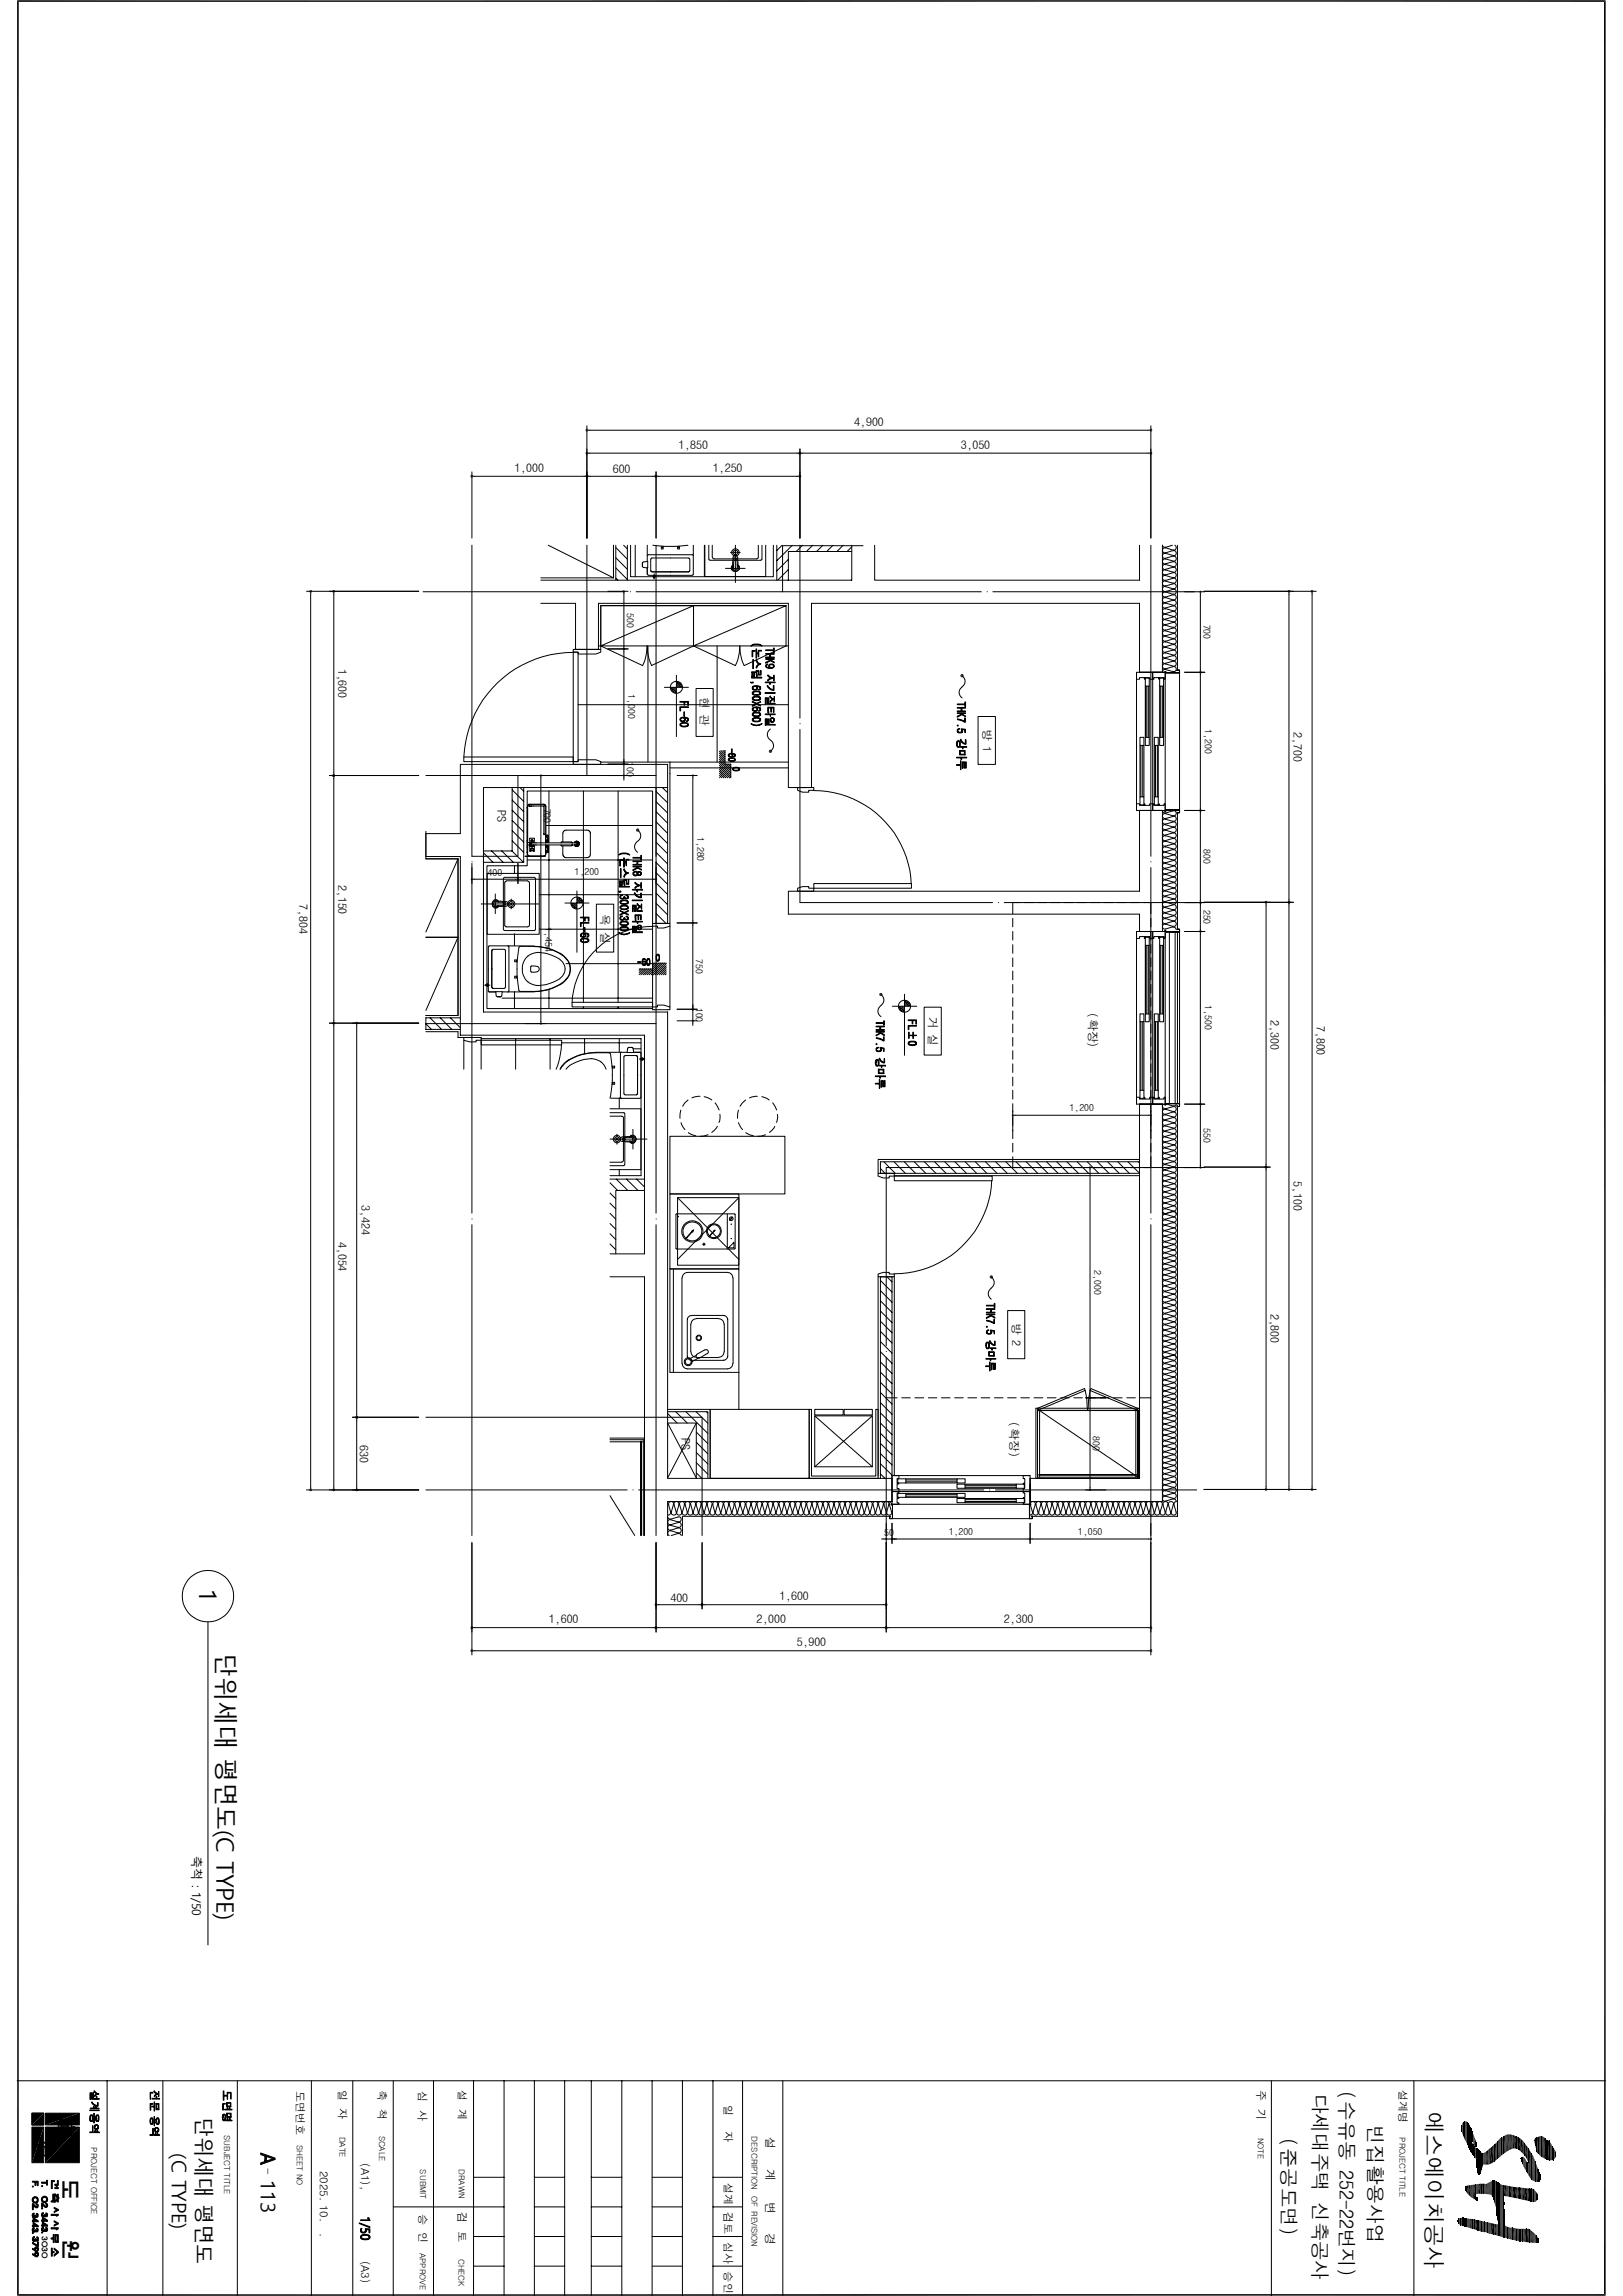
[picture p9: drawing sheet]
<svg xmlns="http://www.w3.org/2000/svg" width="297mm" height="420mm" viewBox="0 0 297 420" stroke-linecap="round" stroke-linejoin="round" font-family="sans-serif">
<defs><g id="words">
<g font-size="4.5">
<text x="10.5" y="386.9" transform="rotate(90 10.5 386.9)">道</text>
<text x="6.6" y="390.9" transform="rotate(90 6.6 390.9)">原</text>
</g>
<g font-size="4.4">
<text x="36.4" y="290.7" transform="rotate(90 36.4 290.7)">1</text>
<text x="39.6" y="302.3" transform="rotate(90 39.6 302.3)">단위세대 평면도(C TYPE)</text>
</g>
<text font-size="4.1" x="260.9" y="386.3" transform="rotate(90 260.9 386.3)">에스에이치공사</text>
<g font-size="3.7">
<text x="35.9" y="387.3" transform="rotate(90 35.9 387.3)">단위세대 평면도</text>
<text x="31.5" y="393.9" transform="rotate(90 31.5 393.9)">(C TYPE)</text>
<text x="47.7" y="398.8" transform="rotate(90 47.7 398.8)">113</text>
</g>
<g font-size="3.6">
<text x="240.2" y="382.9" transform="rotate(90 240.2 382.9)">다세대주택 신축공사</text>
<text x="245.1" y="382.5" transform="rotate(90 245.1 382.5)">(수유동 252-22번지)</text>
<text x="250.4" y="388.8" transform="rotate(90 250.4 388.8)">빈집활용사업</text>
<text x="234.5" y="391.2" transform="rotate(90 234.5 391.2)">(준공도면)</text>
<text x="11.5" y="398.8" transform="rotate(90 11.5 398.8)">도</text>
<text x="11.5" y="409.7" transform="rotate(90 11.5 409.7)">원</text>
</g>
<g font-size="2.2">
<text x="156.3" y="77.9">4,900</text>
<text x="124.2" y="82.1">1,850</text>
<text x="175.8" y="82.1">3,050</text>
<text x="94.1" y="86.3">1,000</text>
<text x="112.1" y="86.6">600</text>
<text x="130.5" y="86.3">1,250</text>
<text x="61.9" y="122.3" transform="rotate(90 61.9 122.3)">1,600</text>
<text x="128.1" y="127.4" transform="rotate(90 128.1 127.4)">현 관</text>
<text x="179.8" y="133.3" transform="rotate(90 179.8 133.3)">방 1</text>
<text x="236.7" y="133.9" transform="rotate(90 236.7 133.9)">2,700</text>
<text x="91" y="148.2" transform="rotate(90 91 148.2)">PS</text>
<text x="61.9" y="161.8" transform="rotate(90 61.9 161.8)">2,150</text>
<text x="54.7" y="165.4" transform="rotate(90 54.7 165.4)">7,804</text>
<text x="110" y="167.1" transform="rotate(90 110 167.1)">욕 실</text>
<text x="169.9" y="186" transform="rotate(90 169.9 186)">거 실</text>
<text x="199.2" y="185.3" transform="rotate(90 199.2 185.3)">(확장)</text>
<text x="232.5" y="186.6" transform="rotate(90 232.5 186.6)">2,300</text>
<text x="240.9" y="187.6" transform="rotate(90 240.9 187.6)">7,800</text>
<text x="66.1" y="220.5" transform="rotate(90 66.1 220.5)">3,424</text>
<text x="236.7" y="216.1" transform="rotate(90 236.7 216.1)">5,100</text>
<text x="61.9" y="227.2" transform="rotate(90 61.9 227.2)">4,054</text>
<text x="185.3" y="241.9" transform="rotate(90 185.3 241.9)">방 2</text>
<text x="232.5" y="240.3" transform="rotate(90 232.5 240.3)">2,800</text>
<text x="124.7" y="263" transform="rotate(90 124.7 263)">PS</text>
<text x="184.8" y="260.1" transform="rotate(90 184.8 260.1)">(확장)</text>
<text x="65.8" y="264.3" transform="rotate(90 65.8 264.3)">630</text>
<text x="122.7" y="293">400</text>
<text x="142.6" y="292.7">1,600</text>
<text x="100.5" y="296.9">1,600</text>
<text x="138.4" y="296.9">2,000</text>
<text x="183.7" y="296.9">2,300</text>
<text x="145.8" y="301.1">5,900</text>
<text x="35.2" y="339.5" transform="rotate(90 35.2 339.5)">축척 : 1/50</text>
<text x="140.1" y="390.9" transform="rotate(90 140.1 390.9)">설</text>
<text x="140.1" y="396.8" transform="rotate(90 140.1 396.8)">계</text>
<text x="140.1" y="402.7" transform="rotate(90 140.1 402.7)">변</text>
<text x="140.1" y="408.6" transform="rotate(90 140.1 408.6)">경</text>
</g>
<g font-size="2">
<text x="54.2" y="382.4" transform="rotate(90 54.2 382.4)">도면번호</text>
<text x="61.9" y="382.2" transform="rotate(90 61.9 382.2)">일 자</text>
<text x="69.2" y="382.4" transform="rotate(90 69.2 382.4)">축 척</text>
<text x="76.6" y="382.5" transform="rotate(90 76.6 382.5)">심 사</text>
<text x="83.9" y="382.3" transform="rotate(90 83.9 382.3)">설 계</text>
<text x="230" y="382.3" transform="rotate(90 230 382.3)">주 기</text>
<text x="256" y="382.3" transform="rotate(90 256 382.3)">설계명</text>
<text x="132.5" y="385" transform="rotate(90 132.5 385)">일</text>
<text x="132.5" y="389.8" transform="rotate(90 132.5 389.8)">자</text>
<text x="66.1" y="395.7" transform="rotate(90 66.1 395.7)">(A1),</text>
<text x="48.3" y="396.5" transform="rotate(90 48.3 396.5)">-</text>
<text x="58.5" y="397" transform="rotate(90 58.5 397)">2025. 10.</text>
<text x="132.5" y="399.2" transform="rotate(90 132.5 399.2)">설계 검토 심사 승인</text>
<text x="76.7" y="404.9" transform="rotate(90 76.7 404.9)">승 인</text>
<text x="83.9" y="404.7" transform="rotate(90 83.9 404.7)">검 토</text>
<text x="58.5" y="408.5" transform="rotate(90 58.5 408.5)">.</text>
<text x="66.1" y="413.5" transform="rotate(90 66.1 413.5)">(A3)</text>
</g>
<g font-size="1.8">
<text x="114.7" y="112.1" transform="rotate(90 114.7 112.1)">500</text>
<text x="220.2" y="114.3" transform="rotate(90 220.2 114.3)">700</text>
<text x="114.9" y="127" transform="rotate(90 114.9 127)">1,000</text>
<text x="220.5" y="133.4" transform="rotate(90 220.5 133.4)">1,200</text>
<text x="114.7" y="139.4" transform="rotate(90 114.7 139.4)">100</text>
<text x="99.5" y="147.9" transform="rotate(90 99.5 147.9)">700</text>
<text x="127.6" y="153.1" transform="rotate(90 127.6 153.1)">1,280</text>
<text x="220.2" y="155.4" transform="rotate(90 220.2 155.4)">800</text>
<text x="89.2" y="160.3">400</text>
<text x="105.2" y="160.1">1,200</text>
<text x="220.2" y="166.4" transform="rotate(90 220.2 166.4)">250</text>
<text x="99.8" y="169.6" transform="rotate(90 99.8 169.6)">1,454</text>
<text x="127.3" y="175.4" transform="rotate(90 127.3 175.4)">750</text>
<text x="127.3" y="184.3" transform="rotate(90 127.3 184.3)">100</text>
<text x="220.5" y="183.9" transform="rotate(90 220.5 183.9)">1,500</text>
<text x="195.7" y="203.2">1,200</text>
<text x="220.2" y="206.4" transform="rotate(90 220.2 206.4)">550</text>
<text x="200.2" y="232.4" transform="rotate(90 200.2 232.4)">2,000</text>
<text x="200" y="262.8" transform="rotate(90 200 262.8)">800</text>
<text x="161.8" y="281">50</text>
<text x="173.6" y="280.8">1,200</text>
<text x="197.3" y="280.8">1,050</text>
</g>
<g font-size="1.5">
<text x="16.7" y="392.8" transform="rotate(90 16.7 392.8)">PROJECT OFFICE</text>
<text x="41" y="390.5" transform="rotate(90 41 390.5)">SUBJECT TITLE</text>
<text x="54.3" y="392.4" transform="rotate(90 54.3 392.4)">SHEET NO</text>
<text x="62.1" y="390.8" transform="rotate(90 62.1 390.8)">DATE</text>
<text x="69.4" y="390.7" transform="rotate(90 69.4 390.7)">SCALE</text>
<text x="137.5" y="390.8" transform="rotate(90 137.5 390.8)">DESCRIPTION</text>
<text x="230.2" y="391" transform="rotate(90 230.2 391)">NOTE</text>
<text x="256.1" y="391" transform="rotate(90 256.1 391)">PROJECT TITLE</text>
<text x="76.9" y="396.8" transform="rotate(90 76.9 396.8)">SUBMIT</text>
<text x="84" y="396.8" transform="rotate(90 84 396.8)">DRAWN</text>
<text x="137.5" y="401.7" transform="rotate(90 137.5 401.7)">OF REVISION</text>
<text x="76.8" y="412.1" transform="rotate(90 76.8 412.1)">APPROVE</text>
<text x="83.9" y="413.2" transform="rotate(90 83.9 413.2)">CHECK</text>
</g>
<text font-size="1.4" x="7.7" y="409" transform="rotate(90 7.7 409)">3030</text>
</g></defs>
<g fill="#000" stroke="#000" stroke-width=".18">
<path d="M137.6 119h.6v.1h-.4v1h-.2z" fill-rule="evenodd"/>
<path d="M138.3 118.7h.2v.8h.3v-.5h.5v.1h-.4v1l-.1-.5h-.3v.8h-.2z" fill-rule="evenodd"/>
<path d="M137.5 118.1l.5-.3h.8l.6 .4-.8-.3-.8 .1-.3 .2z" fill-rule="evenodd"/>
<path d="M140.1 118.9h1.5v-.4h.1v.9h-.1v-.4h-1.5z" fill-rule="evenodd"/>
<path d="M140.1 119.5h1.6v.2h-.7l-.1 .5v-.5h-.8z" fill-rule="evenodd"/>
<path d="M125.1 130.2h.2v.8h-.2z" fill-rule="evenodd"/>
<path d="M125.2 131.3l.1 .1v.2z" fill-rule="evenodd"/>
<path d="M124.5 131.6a.41 .41 0 0 0 .4 .3 .41 .41 0 0 0 .4-.3v-.2a.44 .44 0 0 1-.1 .6 .44 .44 0 0 1-.6-.1z" fill-rule="evenodd"/>
<path d="M124.5 131.4l.4-.2h.5l.5 .2v.3a.58 .58 0 0 0-.8-.3 .39 .39 0 0 0-.6 .2v.3l-.1-.2z" fill-rule="evenodd"/>
<path d="M124.5 132.4v-.1l.1 .4 .5 .1h.6l.2-.3-.1 .4h-.9a.39 .39 0 0 1-.4-.5z" fill-rule="evenodd"/>
<path d="M124.4 128.3h1.6v.7h-.1v-.6h-.6v.6h-.1v-.6h-.8z" fill-rule="evenodd"/>
<path d="M125.9 131.4a.35 .35 0 0 1 .1 .4 .35 .35 0 0 1-.4 .2l.3-.3z" fill-rule="evenodd"/>
<path d="M124.6 132.3l.3-.1h.8a.31 .31 0 0 1 .3 .3 .31 .31 0 0 1-.1 .3v-.3l-.3-.2h-.7l-.4 .2z" fill-rule="evenodd"/>
<path d="M124.4 129.3h1.6v.1h-1.5v.6h-.1z" fill-rule="evenodd"/>
<path d="M133.9 137h.1v.7h-.1z" fill-rule="evenodd"/>
<path d="M133.9 137.9l.1 .1v.2z" fill-rule="evenodd"/>
<path d="M133.4 138.1a.33 .33 0 0 0 .3 .3 .33 .33 0 0 0 .3-.2v-.2a.39 .39 0 0 1-.1 .5 .39 .39 0 0 1-.5-.1z" fill-rule="evenodd"/>
<path d="M133.3 138.8l.1-.1v.3l.2 .1h.6l.3-.2-.2 .3h-.7a.32 .32 0 0 1-.3-.4z" fill-rule="evenodd"/>
<path d="M133.3 138l.7-.2 .5 .1v.3l-.3-.3h-.6l-.2 .1-.1 .4z" fill-rule="evenodd"/>
<path d="M134.5 138a.25 .25 0 0 1 0 .3 .25 .25 0 0 1-.3 .1l.2-.1z" fill-rule="evenodd"/>
<path d="M133.4 138.7l.7-.1a.31 .31 0 0 1 .4 .2 .31 .31 0 0 1 0 .3v-.2l-.2-.1-.7-.1-.2 .2z" fill-rule="evenodd"/>
<path d="M137.4 124.8l.1 .1 .3-.1v.1h-.3z" fill-rule="evenodd"/>
<path d="M137.8 120.6h.1v1.7h-.1z" fill-rule="evenodd"/>
<path d="M137.7 123v.9h.3v-.9v.9h.3v.1h-.8z" fill-rule="evenodd"/>
<path d="M137.5 122.9h.8v.1h-.3v.9v-.9h-.3l-.1 .9z" fill-rule="evenodd"/>
<path d="M137.7 129l.6-.3 .2 .1-.8 .4z" fill-rule="evenodd"/>
<path d="M138.4 125.6h.2v.3z" fill-rule="evenodd"/>
<path d="M138.4 129.4l.2 .3z" fill-rule="evenodd"/>
<path d="M138.5 122.8l.1 .9h-.1z" fill-rule="evenodd"/>
<path d="M137.8 125.9a.45 .45 0 0 0 .4 .2 .45 .45 0 0 0 .4-.2v-.3a.48 .48 0 0 1-.2 .6 .48 .48 0 0 1-.6-.1z" fill-rule="evenodd"/>
<path d="M137.8 129.7a.42 .42 0 0 0 .4 .3 .42 .42 0 0 0 .4-.3v-.2a.47 .47 0 0 1-.2 .6 .47 .47 0 0 1-.6-.1z" fill-rule="evenodd"/>
<path d="M138.6 121.7l.3-.2-.4 .7-.2-.1z" fill-rule="evenodd"/>
<path d="M137.7 125.6l.4-.2h.6l.4 .2v.3l-.4-.3h-.7l-.2 .1v.4z" fill-rule="evenodd"/>
<path d="M137.7 126.6h.1v.3l.2 .1h.8l.3-.2v.2l-.2 .2h-.9a.4 .4 0 0 1-.3-.6z" fill-rule="evenodd"/>
<path d="M137.7 127.6l.1-.1v.3l.2 .2h.8l.3-.2v.2l-.2 .1h-.8a.38 .38 0 0 1-.4-.5z" fill-rule="evenodd"/>
<path d="M137.7 129.5l.3-.2h.8l.3 .2v.3l-.3-.3h-.8h-.2l-.1 .5z" fill-rule="evenodd"/>
<path d="M137.7 130.5l.1-.1v.4l.3 .1h.7l.3-.2v.2l-.2 .1h-.9a.36 .36 0 0 1-.3-.1 .36 .36 0 0 1 0-.4z" fill-rule="evenodd"/>
<path d="M137.7 131.4h.1v.3l.3 .2h.8l.2-.2v.2l-.4 .1h-.7a.32 .32 0 0 1-.3-.2 .32 .32 0 0 1 0-.4z" fill-rule="evenodd"/>
<path d="M139.1 125.6a.35 .35 0 0 1 .1 .4 .35 .35 0 0 1-.4 .2l.3-.3z" fill-rule="evenodd"/>
<path d="M137.8 126.5l1.1-.1a.34 .34 0 0 1 .3 .3 .34 .34 0 0 1-.1 .3v-.3l-.2-.1-.7-.1-.4 .3z" fill-rule="evenodd"/>
<path d="M137.8 127.5l.3-.1h.8a.36 .36 0 0 1 .2 .6v-.3l-.2-.1-.8-.1-.3 .3z" fill-rule="evenodd"/>
<path d="M137.7 128.3l1.5 .7v.2l-1.5-.8z" fill-rule="evenodd"/>
<path d="M139.1 129.5a.28 .28 0 0 1 .1 .4 .28 .28 0 0 1-.4 .1l.3-.1z" fill-rule="evenodd"/>
<path d="M137.8 130.4l.2-.1h.8a.37 .37 0 0 1 .3 .2 .37 .37 0 0 1 0 .4l-.2-.4-.9-.1-.2 .3z" fill-rule="evenodd"/>
<path d="M137.8 131.4l.5-.2 .5 .1a.37 .37 0 0 1 .3 .2 .37 .37 0 0 1 0 .4v-.4l-.2-.1h-.9l-.2 .3z" fill-rule="evenodd"/>
<path d="M138.5 128.7l.7-.4v.1l-.6 .3z" fill-rule="evenodd"/>
<path d="M138.3 120.8l.2-.1 .1 .5 .6 .2v.1l-.3 .1z" fill-rule="evenodd"/>
<path d="M138.3 122.7h.6v.7h.3l.1-.8v.9h-.5v-.7h-.3v.9z" fill-rule="evenodd"/>
<path d="M138.3 123.9h1.1v.1h-1.1z" fill-rule="evenodd"/>
<path d="M137.5 132.3l.8 .3 1.1-.2-.4 .3-.6 .1-.6-.2z" fill-rule="evenodd"/>
<path d="M140.3 121.5h.2v.1l-.2 .2z" fill-rule="evenodd"/>
<path d="M140 127.6h.5v1.1h.1l.1-1.1v1.2h-.3v-1h-.2v1h-.2z" fill-rule="evenodd"/>
<path d="M140.6 129.5l.1 .9h-.1z" fill-rule="evenodd"/>
<path d="M140 131.5h.5v1h.1v-1h.2v1.1h-.5v-1h-.1v1.1h-.2z" fill-rule="evenodd"/>
<path d="M140.8 121.8l.1 .3h-.1z" fill-rule="evenodd"/>
<path d="M140.1 121.2l.8-.4 .1 .1-.9 .4z" fill-rule="evenodd"/>
<path d="M140.5 124.4l.6-.4v.2l-.3 .1-.3 .3z" fill-rule="evenodd"/>
<path d="M140.8 127.4l.2-.1 .4 .6-.3-.1z" fill-rule="evenodd"/>
<path d="M140.2 121.6h.1l.1 .4 .6 .1a.36 .36 0 0 0 .6-.3l-.1 .4-.2 .1-.9-.1a.36 .36 0 0 1-.2-.6z" fill-rule="evenodd"/>
<path d="M141.1 131.3l.5 .1v.3a.28 .28 0 0 0-.3-.3 .28 .28 0 0 0-.2 .3v.3l-.2-.4z" fill-rule="evenodd"/>
<path d="M140.4 125.4l.1-.1 .5 .7 .5 .2v-.8h.1v.9l-.8-.3z" fill-rule="evenodd"/>
<path d="M140.5 129.4h1.1v.9h-.1v-.8h-.3v.8h-.1v-.8h-.5v.9z" fill-rule="evenodd"/>
<path d="M140.1 120.2h.8l.1-.5v.5h.7v.1h-1.6z" fill-rule="evenodd"/>
<path d="M140.1 120.5h1.6v.1h-1.6z" fill-rule="evenodd"/>
<path d="M140.6 120.6h.3l.8 .5v.1z" fill-rule="evenodd"/>
<path d="M140.8 121.5h.4a.38 .38 0 0 1 .4 .2 .38 .38 0 0 1 0 .4v-.3a.41 .41 0 0 0-.4-.2 .41 .41 0 0 0-.4 .2v.3l-.1-.2z" fill-rule="evenodd"/>
<path d="M140.5 123.4l.3 .3 .5 .3h.3v-.5h.1v1h-.1v-.4l-.5 .1v-.2l-.6-.3z" fill-rule="evenodd"/>
<path d="M141.6 127.4l.1 1-.1-.4h-.2l-.4 .5-.1-.1 .1-.2 .4-.4h.2z" fill-rule="evenodd"/>
<path d="M141.1 131.7a.28 .28 0 0 0 .2 .3 .28 .28 0 0 0 .3-.3v-.3l.1 .3a.38 .38 0 0 1-.2 .4 .38 .38 0 0 1-.4-.1z" fill-rule="evenodd"/>
<path d="M140 124.8h1.9v.1h-.9v.3h-.2v-.3h-.8z" fill-rule="evenodd"/>
<path d="M140 126.7h1.9v.1h-1.9z" fill-rule="evenodd"/>
<path d="M140.8 128.7h1.1v.1h-1.1z" fill-rule="evenodd"/>
<path d="M140 130.6h1.9v.1h-.9l-.1 .3v-.3h-.9z" fill-rule="evenodd"/>
<path d="M140.8 132.5h1.1v.2l-1.1-.1z" fill-rule="evenodd"/>
<path d="M175.2 132.6h.1v.2h-.1z" fill-rule="evenodd"/>
<path d="M175.2 133.4l.4-.1v.1l-.3 .1v.4z" fill-rule="evenodd"/>
<path d="M175.3 135.5l.3 .1v.5a.31 .31 0 0 0 0-.3 .31 .31 0 0 0-.3-.1l-.1 .4z" fill-rule="evenodd"/>
<path d="M175.1 135.6l.1 .5a.25 .25 0 0 0 0 .4 .25 .25 0 0 0 .4-.1v-.8l.1 .7a.37 .37 0 0 1-.4 .4 .37 .37 0 0 1-.3-.5z" fill-rule="evenodd"/>
<path d="M175.2 131l.7-.4 .1 .1-.8 .5z" fill-rule="evenodd"/>
<path d="M175.3 133.6v.1a.43 .43 0 0 0 .4 .2 .43 .43 0 0 0 .4-.3v.3l-.2 .2-.6-.2z" fill-rule="evenodd"/>
<path d="M176.1 133.4v.5z" fill-rule="evenodd"/>
<path d="M175.6 137.3h1v.8l-.1-.1v-.6h-.8z" fill-rule="evenodd"/>
<path d="M175.6 137.3l.1 .1v.6h.8l.1 .1h-1z" fill-rule="evenodd"/>
<path d="M175.2 131.5l.8 .2 .5 .3v-.7h.2v.8l-.8-.3-.7-.1z" fill-rule="evenodd"/>
<path d="M175.9 133.3l.8 .1v.6l-.1-.5-.5-.1v.5z" fill-rule="evenodd"/>
<path d="M175.2 128.8h1.4v-.4h.1v.8h-.1v-.3h-1.4z" fill-rule="evenodd"/>
<path d="M175.2 129.4h1.5v.1h-.7l-.1 .5v-.5h-.7z" fill-rule="evenodd"/>
<path d="M175.2 130h.7l.1-.5v.5h.7v.2h-1.5z" fill-rule="evenodd"/>
<path d="M175.2 130.4h1.5v.1h-1.5z" fill-rule="evenodd"/>
<path d="M175.7 130.5l1 .5v.1z" fill-rule="evenodd"/>
<path d="M175.7 135.3l.2-.1 .1 .4 .7 .4v-.7h.1v.8l-.7-.2z" fill-rule="evenodd"/>
<path d="M175.8 136.6h1.1v.1h-.7l-.1 .3v-.3h-.3z" fill-rule="evenodd"/>
<path d="M175 138.5h1.9v.1h-.9v.3h-.1v-.3h-.9z" fill-rule="evenodd"/>
<path d="M113.4 157.2h.6v.2h-.5v1h-.1z" fill-rule="evenodd"/>
<path d="M114.3 160l.4-.3-.4 .8-.2-.1z" fill-rule="evenodd"/>
<path d="M114.1 159l.2-.1 .1 .5 .6 .2v.2l-.3 .1v-.2l-.4-.3z" fill-rule="evenodd"/>
<path d="M114.1 156.9h.2v.8h.3v-.5h.5v.2l-.5-.1v1.1v-.6h-.3v.8h-.2z" fill-rule="evenodd"/>
<path d="M113.3 156.3l.6-.3h.7l.4 .2 .2 .2-.6-.2h-.8l-.6 .2z" fill-rule="evenodd"/>
<path d="M115.9 159.5l.6-.1 .1 .1v.3a.32 .32 0 0 0-.3-.3 .32 .32 0 0 0-.3 .3l-.1 .3z" fill-rule="evenodd"/>
<path d="M115.8 159.1l.8-.4 .1 .1-.9 .5z" fill-rule="evenodd"/>
<path d="M116.8 159.5h.4l.1 .3a.28 .28 0 0 0-.3-.2 .28 .28 0 0 0-.3 .2z" fill-rule="evenodd"/>
<path d="M115.8 157.5h1.6v.1h-.7l-.1 .5v-.5h-.8z" fill-rule="evenodd"/>
<path d="M115.8 158.1h.8l.1-.5v.5h.7v.1h-1.6z" fill-rule="evenodd"/>
<path d="M115.8 158.5h1.6v.1h-1.6z" fill-rule="evenodd"/>
<path d="M116.4 158.6l1 .4v.2z" fill-rule="evenodd"/>
<path d="M115.8 156.8h1.5v-.3h.1v.8h-.1v-.3h-1.5z" fill-rule="evenodd"/>
<path d="M116 159.8a.33 .33 0 0 0 .3 .3 .33 .33 0 0 0 .3-.3v-.3l.1 .3a.28 .28 0 0 0 .3 .2 .28 .28 0 0 0 .3-.2v-.3a.38 .38 0 0 1-.1 .6 .38 .38 0 0 1-.5-.1l-.1 .1a.42 .42 0 0 1-.6 0z" fill-rule="evenodd"/>
<path d="M134.1 140.5h.1v.3l.2 .1h.7l.2-.2-.1 .3h-.8a.28 .28 0 0 1-.3-.2 .28 .28 0 0 1 0-.3z" fill-rule="evenodd"/>
<path d="M134.2 140.5l.6-.1a.34 .34 0 0 1 .5 .1 .34 .34 0 0 1 0 .4v-.3l-.2-.1h-.6l-.3 .2z" fill-rule="evenodd"/>
<path d="M175 139.9h.8l.1-.8v1.7l-.1-.8h-.8z" fill-rule="evenodd"/>
<path d="M176.1 139.4h.4v1h.2v-1h.1v1.1h-.4v-1h-.2v1h-.1z" fill-rule="evenodd"/>
<path d="M106.9 169.7h.2v.8h-.2z" fill-rule="evenodd"/>
<path d="M107 170.8l.1 .3z" fill-rule="evenodd"/>
<path d="M106.3 171.1a.41 .41 0 0 0 .4 .2 .41 .41 0 0 0 .4-.2v-.2a.46 .46 0 0 1-.2 .6 .46 .46 0 0 1-.6-.2z" fill-rule="evenodd"/>
<path d="M106.3 170.8l.4-.2 .7 .1 .3 .1v.3l-.3-.3-.4 .1a.43 .43 0 0 0-.7 .2v.2z" fill-rule="evenodd"/>
<path d="M106.3 171.8v.3l.3 .2h.8l.3-.3-.2 .3-.8 .1a.39 .39 0 0 1-.4-.2 .39 .39 0 0 1 0-.4z" fill-rule="evenodd"/>
<path d="M106.2 167.8h1.6v.7h-.1v-.6h-.6v.5h-.2v-.5h-.7z" fill-rule="evenodd"/>
<path d="M106.2 168.7h1.6v.2h-1.5v.6h-.1z" fill-rule="evenodd"/>
<path d="M107.7 170.8a.37 .37 0 0 1 0 .4 .37 .37 0 0 1-.3 .2l.3-.2z" fill-rule="evenodd"/>
<path d="M106.4 171.7l.3-.1 .6 .1a.36 .36 0 0 1 .4 .1 .36 .36 0 0 1 0 .5l-.1-.4-.2-.1-.7-.1-.4 .3z" fill-rule="evenodd"/>
<path d="M113.2 163l.1 .1 .3-.1v.2h-.3z" fill-rule="evenodd"/>
<path d="M113.5 158.9h.2v1.6h-.2z" fill-rule="evenodd"/>
<path d="M113.5 163.8l.4-.1v.1l-.3 .1-.1 .4z" fill-rule="evenodd"/>
<path d="M113.5 167.7l.4-.1v.1l-.3 .1-.1 .4z" fill-rule="evenodd"/>
<path d="M113.5 161.2v.9h.2l.1-.9v.9h.2v.2h-.7z" fill-rule="evenodd"/>
<path d="M113.3 161.1h.7v.2l-.2-.1-.1 .9v-.9h-.2l-.1 .9z" fill-rule="evenodd"/>
<path d="M113.5 164l.1 .1a.32 .32 0 0 0 .3 .2 .32 .32 0 0 0 .3-.3v.4l-.1 .1-.5-.1z" fill-rule="evenodd"/>
<path d="M113.5 167.9a.34 .34 0 0 0 .4 .3 .34 .34 0 0 0 .3-.3v.3l-.2 .2-.4-.1z" fill-rule="evenodd"/>
<path d="M113.5 167.3l.6-.3h.2l-.8 .4z" fill-rule="evenodd"/>
<path d="M114.2 164v.3z" fill-rule="evenodd"/>
<path d="M114.2 167.9v.3z" fill-rule="evenodd"/>
<path d="M114.3 161l.1 .9h-.1z" fill-rule="evenodd"/>
<path d="M114.3 164a.3 .3 0 0 0 .3 .3 .3 .3 0 0 0 .3-.2v.3h-.5z" fill-rule="evenodd"/>
<path d="M113.5 164.8h.1v.3l.4 .2 .8-.1 .1-.2v.3l-.1 .1h-1a.4 .4 0 0 1-.3-.6z" fill-rule="evenodd"/>
<path d="M113.5 165.8h.1v.3l.2 .1h.8l.3-.2v.2l-.3 .2h-.8a.4 .4 0 0 1-.3-.6z" fill-rule="evenodd"/>
<path d="M114.3 167.9a.3 .3 0 0 0 .3 .3 .3 .3 0 0 0 .3-.3v.3l-.4 .1-.2-.2z" fill-rule="evenodd"/>
<path d="M113.5 168.7h.1v.3l.3 .2 .8-.1 .2-.2v.3l-.3 .1-.8-.1a.34 .34 0 0 1-.3-.5z" fill-rule="evenodd"/>
<path d="M113.5 169.7l.1-.1v.4l.3 .1h.7l.3-.2v.2l-.2 .1h-.9a.36 .36 0 0 1-.3-.1 .36 .36 0 0 1 0-.4z" fill-rule="evenodd"/>
<path d="M114.6 163.7a.37 .37 0 0 1 .4 .2 .37 .37 0 0 1-.1 .4v-.3l-.3-.2z" fill-rule="evenodd"/>
<path d="M113.6 164.8l.3-.2h.6a.4 .4 0 0 1 .4 .2 .4 .4 0 0 1 0 .5v-.4l-.2-.1h-1l-.1 .2z" fill-rule="evenodd"/>
<path d="M113.6 165.7h1.1a.34 .34 0 0 1 .3 .2 .34 .34 0 0 1-.1 .3v-.3l-.2-.1-.7-.1-.4 .3z" fill-rule="evenodd"/>
<path d="M113.5 166.5l1.5 .8v.1l-1.5-.7z" fill-rule="evenodd"/>
<path d="M114.6 167.6a.37 .37 0 0 1 .4 .2 .37 .37 0 0 1-.1 .4v-.4z" fill-rule="evenodd"/>
<path d="M113.6 168.7l.2-.2h.8a.39 .39 0 0 1 .3 .2 .39 .39 0 0 1 0 .5l-.2-.5h-.8l-.3 .2z" fill-rule="evenodd"/>
<path d="M113.6 169.6l.2-.1h.8a.39 .39 0 0 1 .3 .2 .39 .39 0 0 1 0 .4l-.2-.4-.8-.1-.3 .3z" fill-rule="evenodd"/>
<path d="M114.3 166.9l.7-.4v.2z" fill-rule="evenodd"/>
<path d="M114.1 160.9h.6v.7h.3l.1-.7v.9h-.5v-.8h-.3v.9z" fill-rule="evenodd"/>
<path d="M114.1 162.1h1.1v.2h-1.1z" fill-rule="evenodd"/>
<path d="M113.2 170.6l.8 .3 1.2-.3-.4 .3-.8 .1-.7-.3z" fill-rule="evenodd"/>
<path d="M115.7 165.6h.5v1h.1l.1-1v1.1h-.3v-1h-.2v1.1h-.2z" fill-rule="evenodd"/>
<path d="M116.3 167.5l.1 .9h-.1z" fill-rule="evenodd"/>
<path d="M115.7 169.4h.5v1h.1v-1h.2v1.2h-.5v-1.1h-.1v1.1h-.2z" fill-rule="evenodd"/>
<path d="M116.2 162.3l.6-.3v.1l-.3 .1-.3 .3z" fill-rule="evenodd"/>
<path d="M116.5 165.4l.2-.1 .4 .4v.2z" fill-rule="evenodd"/>
<path d="M116.8 169.3h.5v.3a.28 .28 0 0 0-.3-.3 .28 .28 0 0 0-.2 .3v.4l-.2-.3z" fill-rule="evenodd"/>
<path d="M116.2 163.3l.3 .5 .6 .3h.2v-.7v.9l-.8-.3-.4-.6z" fill-rule="evenodd"/>
<path d="M116.2 167.3h1.1v.9h-.1v-.7h-.3v.7h-.1v-.7h-.5v.9z" fill-rule="evenodd"/>
<path d="M116.7 175.9l.6 .1z" fill-rule="evenodd"/>
<path d="M116.2 161.4l.3 .3 .7 .2 .1-.4h.1v1h-.1v-.5l-.5 .1v-.2l-.6-.3z" fill-rule="evenodd"/>
<path d="M117.3 165.4l.1 .9-.1-.4-.3 .1-.3 .4-.1-.1 .5-.6 .2 .1z" fill-rule="evenodd"/>
<path d="M116.8 169.6a.28 .28 0 0 0 .2 .4 .28 .28 0 0 0 .3-.4v-.3a.42 .42 0 0 1 0 .6 .42 .42 0 0 1-.5 .1z" fill-rule="evenodd"/>
<path d="M115.7 162.7h1.9v.2l-.9-.1v.4h-.2v-.4h-.8z" fill-rule="evenodd"/>
<path d="M115.7 164.6h1.9v.2h-1.9z" fill-rule="evenodd"/>
<path d="M116.5 166.6h1.1v.1h-1.1z" fill-rule="evenodd"/>
<path d="M115.7 168.5h1.9v.2h-.9l-.1 .3v-.3h-.9z" fill-rule="evenodd"/>
<path d="M116.5 170.4h1.1v.2h-1.1z" fill-rule="evenodd"/>
<path d="M117.6 175.9h.3z" fill-rule="evenodd"/>
<path d="M117.6 175.5l.3-.1-.3 .2 .1 .4a.33 .33 0 0 0 .2 .5h.2a.48 .48 0 0 1-.6-.1 .48 .48 0 0 1 0-.6z" fill-rule="evenodd"/>
<path d="M117.6 175.9a.38 .38 0 0 1 .6 .1 .38 .38 0 0 1-.1 .5h-.2a.34 .34 0 0 0 .2-.3 .34 .34 0 0 0-.2-.3z" fill-rule="evenodd"/>
<path d="M117.7 175.4a.23 .23 0 0 1 .3 0 .23 .23 0 0 1 .1 .2l-.2-.2z" fill-rule="evenodd"/>
<path d="M118.4 175.4h.4l-.3 .1-.1 .3v.6l.3 .1h-.3l-.1-.2z" fill-rule="evenodd"/>
<path d="M118.7 175.4l.2 .1 .1 .7a.32 .32 0 0 1-.2 .3 .32 .32 0 0 1-.4 0h.3l.2-.3-.1-.6z" fill-rule="evenodd"/>
<path d="M120.2 174.6h.4l-.3 .1-.2 .3 .1 .6 .2 .1h-.2l-.1-.2z" fill-rule="evenodd"/>
<path d="M120.4 174.6l.3 .1v.7a.31 .31 0 0 1-.1 .4 .31 .31 0 0 1-.4-.1h.2l.2-.3v-.6z" fill-rule="evenodd"/>
<path d="M160.3 190.9h.2v.2h-.2z" fill-rule="evenodd"/>
<path d="M160.4 191.7l.3-.1v.1l-.3 .1v.4z" fill-rule="evenodd"/>
<path d="M160.4 193.8l.3 .1v.5a.25 .25 0 0 0 0-.4 .25 .25 0 0 0-.4 .2v.2z" fill-rule="evenodd"/>
<path d="M160.2 194l.1-.1v.6a.24 .24 0 0 0 .1 .3 .24 .24 0 0 0 .3 0v-.9l.2 .6a.38 .38 0 0 1-.4 .5 .38 .38 0 0 1-.3-.5z" fill-rule="evenodd"/>
<path d="M160.2 198.2h.7l.1-.8v1.7l-.1-.8h-.7z" fill-rule="evenodd"/>
<path d="M160.3 189.4l.8-.5 .1 .1-.9 .5z" fill-rule="evenodd"/>
<path d="M160.4 192a.41 .41 0 0 0 .4 .2 .41 .41 0 0 0 .4-.2v.2l-.2 .2-.5-.1z" fill-rule="evenodd"/>
<path d="M161.2 191.7v.5z" fill-rule="evenodd"/>
<path d="M160.7 195.6h1.1v.8l-.2-.1v-.6h-.7z" fill-rule="evenodd"/>
<path d="M160.7 195.6l.2 .1v.6h.7l.2 .1h-1.1z" fill-rule="evenodd"/>
<path d="M160.4 189.8l.6 .1 .7 .4v-.6h.1v.7l-1.4-.5z" fill-rule="evenodd"/>
<path d="M161 191.6l.8 .1v.6h-.1v-.5l-.5-.1v.5z" fill-rule="evenodd"/>
<path d="M160.3 187.7h1.5v.1h-.6l-.2 .5v-.5h-.7z" fill-rule="evenodd"/>
<path d="M160.3 188.3h.7l.2-.5v.5h.6v.2h-1.5z" fill-rule="evenodd"/>
<path d="M160.3 188.7h1.5v.1h-1.5z" fill-rule="evenodd"/>
<path d="M160.8 188.8l1 .5v.1z" fill-rule="evenodd"/>
<path d="M160.3 187.1h1.4v-.4h.1v.8h-.1v-.3h-1.4z" fill-rule="evenodd"/>
<path d="M160.9 193.6l.1-.1 .2 .4 .5 .4h.1l.1-.7v.8l-.7-.2z" fill-rule="evenodd"/>
<path d="M161.2 197.7h.5v1h.1v-1h.2v1.1h-.5v-1h-.2v1.1h-.1z" fill-rule="evenodd"/>
<path d="M160.9 194.9h1.2v.1h-.7l-.1 .3v-.3h-.4z" fill-rule="evenodd"/>
<path d="M160.2 196.8h1.9v.2l-1-.1v.3h-.1v-.3h-.8z" fill-rule="evenodd"/>
<path d="M166.3 188.8l.1 1.1z" fill-rule="evenodd"/>
<path d="M166.2 190.7l.1-.1v.2a1 1 0 0 0 1.1 .3l.2-.3v.3l-.2 .1h-.8a.39 .39 0 0 1-.4-.5z" fill-rule="evenodd"/>
<path d="M166.2 187.6h1.5v.1h-1.4v.6h-.1z" fill-rule="evenodd"/>
<path d="M166.2 186.6h1.5v.7h-.1v-.6h-.6v.6h-.1v-.6h-.7z" fill-rule="evenodd"/>
<path d="M166.5 189.4h.5v-.6h.2v.6h.5h-.5v.5h-.2v-.5z" fill-rule="evenodd"/>
<path d="M166.3 190.6l.3-.1h.8a.35 .35 0 0 1 .2 .6v-.3l-.2-.2h-.8l-.3 .2z" fill-rule="evenodd"/>
<path d="M180.5 239.4h1.6v.1h-.7l-.1 .5v-.5h-.8z" fill-rule="evenodd"/>
<path d="M180.5 238.8h1.4v-.4h.2v.8h-.2v-.3h-1.4z" fill-rule="evenodd"/>
<path d="M180.5 242.6h.2v.2h-.2z" fill-rule="evenodd"/>
<path d="M180.6 243.4l.3-.2-.3 .3v.4l-.1-.1z" fill-rule="evenodd"/>
<path d="M180.6 245.5h.3l.1 .6a.29 .29 0 0 0-.1-.3 .29 .29 0 0 0-.3-.1l-.1 .4z" fill-rule="evenodd"/>
<path d="M180.5 245.7v.4a.25 .25 0 0 0 .1 .4 .25 .25 0 0 0 .3-.1l.1-.8 .1 .8a.33 .33 0 0 1-.4 .3 .33 .33 0 0 1-.3-.4z" fill-rule="evenodd"/>
<path d="M180.4 249.9h.7l.1-.8v1.7l-.1-.8h-.7z" fill-rule="evenodd"/>
<path d="M180.6 243.7a.41 .41 0 0 0 .4 .2 .41 .41 0 0 0 .4-.2v.2l-.2 .2-.6-.1z" fill-rule="evenodd"/>
<path d="M180.5 241l.8-.4 .1 .1-.9 .5z" fill-rule="evenodd"/>
<path d="M181.4 243.4l.1 .3-.1 .2z" fill-rule="evenodd"/>
<path d="M180.9 247.3h1v.8l-.1-.2v-.5h-.7z" fill-rule="evenodd"/>
<path d="M180.9 247.3l.2 .1v.5h.7l.1 .2h-1z" fill-rule="evenodd"/>
<path d="M180.6 241.5l.6 .1 .7 .4v-.7h.1v.8l-1.4-.5z" fill-rule="evenodd"/>
<path d="M181.2 243.3l.8 .1v.6l-.1-.5-.5-.1v.5z" fill-rule="evenodd"/>
<path d="M180.5 240h.8l.1-.5v.5h.7v.2h-1.6z" fill-rule="evenodd"/>
<path d="M180.5 240.4h1.6v.1h-1.6z" fill-rule="evenodd"/>
<path d="M181 240.5l1.1 .5v.1z" fill-rule="evenodd"/>
<path d="M181.1 245.3l.1-.1 .2 .5 .5 .3h.1v-.7h.1v.8l-.6-.2z" fill-rule="evenodd"/>
<path d="M181.4 249.3h.5v1.1h.1v-1.1h.2v1.2h-.4v-1h-.3v1.1h-.1z" fill-rule="evenodd"/>
<path d="M181.1 246.5h1.1v.2h-.6v.3h-.1v-.3h-.4z" fill-rule="evenodd"/>
<path d="M180.4 248.5h1.8v.1h-.9l-.1 .3v-.3h-.8z" fill-rule="evenodd"/>
<path d="M5.9 399h1.1v.8h-.2v-.6h-.2v.6h-.2v-.6h-.5z" fill-rule="evenodd"/>
<path d="M7.6 399.8h.2v.2h-.2z" fill-rule="evenodd"/>
<path d="M7.6 399.2h.9v-.4h.2v.9h-.2v-.3h-.9z" fill-rule="evenodd"/>
<path d="M9.4 398.9h.5v.2h-.3v1.2h-.2z" fill-rule="evenodd"/>
<path d="M10.5 398.9h.2v.9h-.7v-.3h.5z" fill-rule="evenodd"/>
<path d="M16.6 387.5a.22 .22 0 0 0 0 .3 .22 .22 0 0 0 .3-.1v-.2v.5l-.3 .1z" fill-rule="evenodd"/>
<path d="M16.6 386.9a.46 .46 0 0 1 .4 .2 .46 .46 0 0 1 0 .5l-.1 .4v-.6a.23 .23 0 0 0 0-.3 .23 .23 0 0 0-.3 0l-.1 .9-.1-.8z" fill-rule="evenodd"/>
<path d="M16.9 388.8l.1 1.3h-.6v-.1h.5z" fill-rule="evenodd"/>
<path d="M16.5 382.8h.3v1.1h.2l.1-1.1v1.2h-.3v-1.1h-.2l-.1 1.1z" fill-rule="evenodd"/>
<path d="M17.3 387.1h.2v.2h-.2z" fill-rule="evenodd"/>
<path d="M17.1 386.6h.2v1.1h.2v.1h-.2v.5h-.2z" fill-rule="evenodd"/>
<path d="M17.4 383.2l.3-.2v.1l-.4 .4-.1-.1z" fill-rule="evenodd"/>
<path d="M16.8 384.5l.3 .4 .6 .2h.2v-.5v.7l-.7-.2-.4-.4z" fill-rule="evenodd"/>
<path d="M17.3 388.8l.1 .3a.3 .3 0 0 0 .3 .3 .3 .3 0 0 0 .2-.3v.3a.43 .43 0 0 1-.6 0 .43 .43 0 0 1 0-.6z" fill-rule="evenodd"/>
<path d="M17.6 387.5a.24 .24 0 0 0 .1 .3 .24 .24 0 0 0 .3 0v-.3v.5l-.3 .1z" fill-rule="evenodd"/>
<path d="M17.4 388.7a.44 .44 0 0 1 .6 .1 .44 .44 0 0 1-.1 .6v-.3a.3 .3 0 0 0-.2-.4 .3 .3 0 0 0-.3 .4z" fill-rule="evenodd"/>
<path d="M17.3 382.4l.4 .5h.4v.2h-.4l-.5-.4z" fill-rule="evenodd"/>
<path d="M16.5 385.6h.6v-.3h.1v.3h.3v-.3h.1v.3l.5 .1z" fill-rule="evenodd"/>
<path d="M17.7 386.9a.46 .46 0 0 1 .4 .2 .46 .46 0 0 1 0 .5l-.1 .4v-.5a.3 .3 0 0 0 0-.3 .3 .3 0 0 0-.3-.2l-.1 1-.1-.9z" fill-rule="evenodd"/>
<path d="M17.2 383.9h.4v-.4h.1v.4h.5v.1h-1z" fill-rule="evenodd"/>
<path d="M16.4 386h1.8v.1h-1.8z" fill-rule="evenodd"/>
<path d="M17.4 389.6h.1v.4h.2v-.4h.2v.4h.3v.1h-1.1v-.1h.3z" fill-rule="evenodd"/>
<path d="M27.6 388v.1a.2 .2 0 0 0 0 .3 .2 .2 0 0 0 .3-.1v-.3v.5l-.3 .1z" fill-rule="evenodd"/>
<path d="M27.5 382.7h.5v.2h-.4v1.1z" fill-rule="evenodd"/>
<path d="M27.5 384.8h.5l-.1 .1h-.3v1.1h-.1z" fill-rule="evenodd"/>
<path d="M27.6 387.4a.45 .45 0 0 1 .5 .3 .45 .45 0 0 1-.1 .5l-.1 .3v-.5a.26 .26 0 0 0 0-.3 .26 .26 0 0 0-.3-.1v.9l-.2-.6z" fill-rule="evenodd"/>
<path d="M27.9 389.3h.2v1.3h-.7v-.1h.5z" fill-rule="evenodd"/>
<path d="M28.2 384.5l.1 1.7-.1-.8h-.4v-.1h.4z" fill-rule="evenodd"/>
<path d="M28.3 387.7l.2 .1h-.2z" fill-rule="evenodd"/>
<path d="M28.2 387.1l.1 1.1h.2v.1h-.2v.6z" fill-rule="evenodd"/>
<path d="M28.3 383.3l.4-.3-.4 .5z" fill-rule="evenodd"/>
<path d="M28.3 389.3l.1 .3a.3 .3 0 0 0 .3 .3 .3 .3 0 0 0 .3-.3v.3a.42 .42 0 0 1-.6 0 .42 .42 0 0 1-.1-.6z" fill-rule="evenodd"/>
<path d="M28.7 388v.1a.2 .2 0 0 0 0 .3 .2 .2 0 0 0 .3-.1v-.3v.5l-.3 .1z" fill-rule="evenodd"/>
<path d="M28.5 384.8h.6v1.1l-.1-.2v-.8z" fill-rule="evenodd"/>
<path d="M28.5 384.8l.2 .1v.8h.3l.1 .2h-.6z" fill-rule="evenodd"/>
<path d="M28.2 382.4l.6 .5h.2l.1-.3v.9l-.1-.4h-.3l-.3-.2-.2-.3z" fill-rule="evenodd"/>
<path d="M28.4 389.2h.1a.42 .42 0 0 1 .5 .2 .42 .42 0 0 1 0 .5v-.3a.3 .3 0 0 0-.3-.3 .3 .3 0 0 0-.3 .3z" fill-rule="evenodd"/>
<path d="M28.7 387.4a.45 .45 0 0 1 .5 .3 .45 .45 0 0 1-.1 .5l-.1 .3v-.5a.25 .25 0 0 0 0-.3 .25 .25 0 0 0-.3-.1v.9l-.2-.7z" fill-rule="evenodd"/>
<path d="M27.8 383.8h.8v-.3h.1v.3l.5 .1-1.4 .1z" fill-rule="evenodd"/>
<path d="M28.4 390.1l.1 .4h.2v-.4h.2v.4l.3 .1h-1v-.1h.2z" fill-rule="evenodd"/>
<path d="M40.8 384.8h.4v.1h-.3v1.1z" fill-rule="evenodd"/>
<path d="M40.8 386.8v.6a.23 .23 0 0 0 0 .3 .23 .23 0 0 0 .3-.1l.1-.2v.4a.37 .37 0 0 1-.4 0 .37 .37 0 0 1-.1-.4z" fill-rule="evenodd"/>
<path d="M40.9 386.8a.48 .48 0 0 1 .4 .2 .48 .48 0 0 1 0 .5l-.1 .3v-.5a.24 .24 0 0 0 0-.3 .24 .24 0 0 0-.3 0l-.1 .3z" fill-rule="evenodd"/>
<path d="M40.9 382.5h.1v.8h.5l-.1 .2-.4-.1v.8h-.1z" fill-rule="evenodd"/>
<path d="M41.5 384.6h.7v.8v-.7h-.6z" fill-rule="evenodd"/>
<path d="M41.5 384.6l.1 .6h.6v.2h-.7z" fill-rule="evenodd"/>
<path d="M41.6 382.7h.7v1.3l-.1-1.1h-.5l-.1 1.1z" fill-rule="evenodd"/>
<path d="M41.5 386.5h.8v.8l-.1-.1v-.5h-.6z" fill-rule="evenodd"/>
<path d="M41.5 386.5l.1 .2v.5h.6l.1 .1h-.8z" fill-rule="evenodd"/>
<path d="M41.1 385.8h.5v-.4l.1 .4h.3v-.4h.1v.4h.4v.2h-1.4z" fill-rule="evenodd"/>
<path d="M41.6 387.4h.1v.4h.3v-.4h.1v.4h.4v.1h-1.2v-.1h.3z" fill-rule="evenodd"/>
<path d="M47.7 393.8l2.6 1v.2l-1.6-.5-.2 .9v-1l-.8-.3z" fill-rule="evenodd"/>
<path d="M48.7 394.5v.8l1.2-.4 .4 .1-2.6 .9v-.3l.8-.2z" fill-rule="evenodd"/>
<path d="M5.9 399.9h.2v.1h-.2z" fill-rule="evenodd"/>
<path d="M5.9 404h.2v.2h-.2z" fill-rule="evenodd"/>
<path d="M5.9 408.4h.2v.2h-.2z" fill-rule="evenodd"/>
<path d="M6.1 404.9l.2-.1v.2l-.2 .2v.4l-.2-.3z" fill-rule="evenodd"/>
<path d="M6.1 407.5h.2v.2l-.2 .1v.5l-.2-.3z" fill-rule="evenodd"/>
<path d="M6.1 409.2l.2-.1v.3l-.2 .1v.5l-.2-.3z" fill-rule="evenodd"/>
<path d="M6.3 411.4v.1z" fill-rule="evenodd"/>
<path d="M6.3 412.3v.2z" fill-rule="evenodd"/>
<path d="M6.1 405.3v.1h.2l.1-.2v.4h-.3z" fill-rule="evenodd"/>
<path d="M6.1 407.9a.17 .17 0 0 0 .1 .2 .17 .17 0 0 0 .2-.2v.3l-.1 .1h-.2z" fill-rule="evenodd"/>
<path d="M6.1 409.6l.2 .2 .1-.3v.5h-.3z" fill-rule="evenodd"/>
<path d="M6.4 405.2h.2l-.2 .4z" fill-rule="evenodd"/>
<path d="M6.4 407.9h.2l-.1 .3z" fill-rule="evenodd"/>
<path d="M6.4 409.5h.2v.4z" fill-rule="evenodd"/>
<path d="M6.1 402.4v.1a.41 .41 0 0 0 .4 .3 .41 .41 0 0 0 .4-.4v.4l-.3 .2-.5-.2z" fill-rule="evenodd"/>
<path d="M5.9 403.1h.2l.4 .4a.19 .19 0 0 0 .2 .2 .19 .19 0 0 0 .2-.2v.3a.44 .44 0 0 1-.7-.3l-.1-.1v.5h-.2z" fill-rule="evenodd"/>
<path d="M6.6 405.3v.1h.2l.1-.1-.1 .3h-.3z" fill-rule="evenodd"/>
<path d="M6.6 407.9v.2l.3-.2-.1 .4-.3-.1z" fill-rule="evenodd"/>
<path d="M6.6 409.6l.1 .2 .2-.2v.4l-.3-.1z" fill-rule="evenodd"/>
<path d="M6.5 411.1h.4v.3a.19 .19 0 0 0-.2-.2 .19 .19 0 0 0-.2 .2z" fill-rule="evenodd"/>
<path d="M6.5 412h.4v.4a.19 .19 0 0 0-.2-.2 .19 .19 0 0 0-.2 .2z" fill-rule="evenodd"/>
<path d="M6 402l.3-.2 .5 .1 .2 .3-.1 .6-.1-.5-.2-.3-.5 .2-.1 .6-.1-.3z" fill-rule="evenodd"/>
<path d="M6.6 403.1a.4 .4 0 0 1 .4 .3 .4 .4 0 0 1-.1 .4l-.1-.4-.2-.1z" fill-rule="evenodd"/>
<path d="M6.7 404.9a.39 .39 0 0 1 .2 .7z" fill-rule="evenodd"/>
<path d="M6.1 405.7l.9 .5v.2l-.8-.5v.6h-.1l-.2-.1z" fill-rule="evenodd"/>
<path d="M6.1 406.6l.9 .5v.2l-.8-.5v.6h-.1l-.2-.1z" fill-rule="evenodd"/>
<path d="M6.7 407.5a.39 .39 0 0 1 .3 .3 .39 .39 0 0 1-.1 .4z" fill-rule="evenodd"/>
<path d="M6.2 405.9v.3h.4l.4 .2h-.8z" fill-rule="evenodd"/>
<path d="M6.2 406.8v.3h.4l.4 .2h-.8z" fill-rule="evenodd"/>
<path d="M6 410.2l.9 .5v-.6h.1v.8l-1-.5z" fill-rule="evenodd"/>
<path d="M6.7 409.2l.3 .2-.1 .5z" fill-rule="evenodd"/>
<path d="M6 411.3l.4 .2 .1-.4 .1 .5h.3v-.5l.1 .3a.37 .37 0 0 1-.1 .4 .37 .37 0 0 1-.4 0l-.5-.3z" fill-rule="evenodd"/>
<path d="M6 412.2l.4 .3 .1-.5v.4a.19 .19 0 0 0 .2 .2 .19 .19 0 0 0 .2-.2v-.4l.1 .6-.1 .2h-.3l-.6-.3z" fill-rule="evenodd"/>
<path d="M7.6 403.9h.2v.2h-.2z" fill-rule="evenodd"/>
<path d="M7.6 408.3h.2v.2h-.2z" fill-rule="evenodd"/>
<path d="M7.7 404.8l.3-.1v.3l-.3 .1v.4l-.1-.3z" fill-rule="evenodd"/>
<path d="M7.7 407.5l.3-.1v.2l-.3 .2v.3l-.1-.3z" fill-rule="evenodd"/>
<path d="M7.7 405.1l.2 .2 .2-.2v.4h-.3z" fill-rule="evenodd"/>
<path d="M7.7 407.8l.2 .2 .2-.2v.3l-.3 .1z" fill-rule="evenodd"/>
<path d="M8.1 405.1h.2v.3l-.2 .1z" fill-rule="evenodd"/>
<path d="M8.1 407.8h.2v.3h-.2z" fill-rule="evenodd"/>
<path d="M7.7 402.3l.1 .2a.4 .4 0 0 0 .4 .2 .4 .4 0 0 0 .4-.4l-.1 .5-.3 .1-.5-.2z" fill-rule="evenodd"/>
<path d="M7.6 403h.2l.5 .6h.2l.1-.2v.3l-.3 .1-.5-.5v.5h-.2z" fill-rule="evenodd"/>
<path d="M8.3 405.1v.2l.3-.1-.1 .3h-.2z" fill-rule="evenodd"/>
<path d="M8.3 407.8v.2l.3-.2v.3h-.3z" fill-rule="evenodd"/>
<path d="M7.7 405.6l1 .5v.2l-.8-.5v.6h-.2l-.1-.1z" fill-rule="evenodd"/>
<path d="M7.7 406.5l1 .5v.2l-.8-.5v.6h-.2l-.1-.1z" fill-rule="evenodd"/>
<path d="M7.9 405.8v.3h.4l.4 .2h-.8z" fill-rule="evenodd"/>
<path d="M7.9 406.7v.3h.4l.4 .2h-.8z" fill-rule="evenodd"/>
<path d="M7.7 401.9l.3-.2h.3l.3 .3 .1 .4-.1 .3-.2-.6a.38 .38 0 0 0-.4-.1 .38 .38 0 0 0-.3 .3v.4l-.1-.3z" fill-rule="evenodd"/>
<path d="M8.3 403l.3 .1a.38 .38 0 0 1 0 .6v-.3l-.3-.2z" fill-rule="evenodd"/>
<path d="M8.4 404.8a.38 .38 0 0 1 .3 .3 .38 .38 0 0 1-.1 .4v-.4z" fill-rule="evenodd"/>
<path d="M8.4 407.4l.3 .4-.1 .3z" fill-rule="evenodd"/>
<path d="M9.7 408.7h.2v1.5h-.2v-.6h-.3v-.2h.3z" fill-rule="evenodd"/>
<path d="M9.4 411.2h.2v.7h.3v.2h-.3v.6h-.2z" fill-rule="evenodd"/>
<path d="M9.7 401.4h.1l.1 .6v-.7h.2v1.5h-.2v-.6l-.1 .6h-.4v-.2h.3z" fill-rule="evenodd"/>
<path d="M10.2 401.3l.3 .5v.3l-.3-.5z" fill-rule="evenodd"/>
<path d="M10 400.1h.3v-.2h.2v.2h.2v.2h-.7z" fill-rule="evenodd"/>
<path d="M9.4 405h1.3v.3h-.2v.1h-.2v-.1h-.9z" fill-rule="evenodd"/>
<path d="M9.9 403.8l.8 .4v.1l-.8-.3z" fill-rule="evenodd"/>
<path d="M9.9 404.5l.5-.3 .3 .1-.8 .4z" fill-rule="evenodd"/>
<path d="M9.4 407.5h1.3v.2l-.4 .2v-.2h-.9z" fill-rule="evenodd"/>
<path d="M9.9 406.2l.8 .5v.1l-.8-.4z" fill-rule="evenodd"/>
<path d="M9.9 407l.5-.3 .3 .1-.8 .4z" fill-rule="evenodd"/>
<path d="M10.1 408.8h.6v1.4l-.2-.2v-1h-.3z" fill-rule="evenodd"/>
<path d="M10.1 408.8l.1 .2v1h.3l.2 .2h-.6z" fill-rule="evenodd"/>
<path d="M9.9 411.2l.8 .7v.2l-.8-.6z" fill-rule="evenodd"/>
<path d="M9.9 412.4l.6-.5 .2 .2-.8 .6z" fill-rule="evenodd"/>
<path d="M10.5 401.4h.2v.6h.1v.2h-.1v.6h-.2v-.4l-.3 .4v-.3l.3-.4z" fill-rule="evenodd"/>
<path d="M66 407.6h.3l-.2 .7-.1-.1z" fill-rule="evenodd"/>
<path d="M66.1 408a.38 .38 0 0 0 .4 .3 .38 .38 0 0 0 .4-.4v.4l-.2 .2-.5-.1z" fill-rule="evenodd"/>
<path d="M67 407.8v.3z" fill-rule="evenodd"/>
<path d="M67.3 405.7h.2v.4z" fill-rule="evenodd"/>
<path d="M66 409l.5-.3h.6l.5 .2v.3a1 1 0 0 0-1.3-.3l-.2 .3v.3l-.1-.1z" fill-rule="evenodd"/>
<path d="M65.7 406.6l2 .7v.2l-2-.8z" fill-rule="evenodd"/>
<path d="M66.8 407.7h.9v.7h-.2v-.5l-.5-.1-.1 .5z" fill-rule="evenodd"/>
<path d="M66 406.1h1.5v-.4l.2 .5h-1.7z" fill-rule="evenodd"/>
<path d="M66.1 409.2l.2 .2 .8 .1 .5-.2v-.4a.53 .53 0 0 1 0 .7 .53 .53 0 0 1-.7 .1l-.6-.1-.2-.1z" fill-rule="evenodd"/>
</g>
<g fill="#000">
<path d="M107.1 78.7h.3l-.2 .2zM107.2 78.9l.2-.2v.3zM107.2 78.5l.2 .2h-.3zM107.4 78.7l.2 .2-.2 .1zM107.2 78.5l.2-.1v.3zM107.4 78.7h.3l-.1 .2zM107.4 78.4l.2 .1-.2 .2zM107.4 78.7l.2-.2 .1 .2zM210.4 78.7h.2l-.2 .2zM210.4 78.5l.2 .2h-.2zM210.4 78.9l.2-.2v.3zM210.4 78.5l.2-.1v.3z"/>
<path d="M210.6 78.7l.2 .2-.2 .1zM210.6 78.4l.2 .1-.2 .2zM210.6 78.7h.3l-.1 .2zM210.6 78.7l.2-.2 .1 .2zM86.1 87.1h.3l-.3 .2zM86.1 87.3l.3-.2v.3zM86.1 86.9l.3 .2h-.3zM86.4 87.1l.1 .2-.1 .1zM86.1 86.9h.3v.2zM86.4 87.1h.2l-.1 .2zM86.4 86.9h.1l-.1 .2zM86.5 86.9l.1 .2h-.2z"/>
<path d="M107.1 82.9h.3l-.2 .2zM107.1 87.1h.3l-.2 .2zM107.4 82.9v.2h-.2zM107.2 82.7l.2 .2h-.3zM107.4 87.1v.3l-.2-.1zM107.2 86.9l.2 .2h-.3zM107.4 82.9l.2 .2h-.2zM107.2 82.7l.2-.1v.3zM107.4 87.1l.2 .2-.2 .1zM107.2 86.9h.2v.2zM107.4 82.9h.3l-.1 .2zM107.4 82.6l.2 .1-.2 .2z"/>
<path d="M107.4 87.1h.3l-.1 .2zM107.4 86.9h.2l-.2 .2zM107.4 82.9l.2-.2 .1 .2zM107.4 87.1l.2-.2 .1 .2zM119.8 87.1h.3l-.3 .2zM119.8 87.3l.3-.2v.3zM119.8 86.9l.3 .2h-.3zM120.1 87.1l.1 .2-.1 .1zM119.8 86.9h.3v.2zM120.1 87.1h.2l-.1 .2zM120.1 86.9h.1l-.1 .2zM120.2 86.9l.1 .2h-.2z"/>
<path d="M146.1 82.9h.3l-.2 .2zM146.1 87.1h.3l-.2 .2zM146.2 83.1l.2-.2v.2zM146.2 82.7l.2 .2h-.3zM146.2 86.9l.2 .2h-.3zM146.2 87.3l.2-.2v.3zM146.4 82.9l.2 .2h-.2zM146.2 82.7l.2-.1v.3zM146.2 86.9h.2v.2zM146.4 87.1l.2 .2-.2 .1zM146.4 82.9h.2v.2zM146.4 82.6l.2 .1-.2 .2z"/>
<path d="M146.4 86.9h.2l-.2 .2zM146.4 87.1h.2v.2zM146.6 82.7v.2h-.2zM146.6 86.9v.2h-.2zM210.4 82.9h.2l-.2 .2zM210.4 82.7l.2 .2h-.2zM210.6 82.9v.2h-.2zM210.4 82.7l.2-.1v.3zM210.6 82.9l.2 .2h-.2zM210.6 82.6l.2 .1-.2 .2zM210.6 82.9h.3l-.1 .2zM210.6 82.9l.2-.2 .1 .2z"/>
<path d="M56.6 108.2h.3l-.2 .2zM56.7 108l.2 .2h-.3zM56.9 108.2v.2h-.2zM56.7 108l.2-.1v.3zM56.9 108.2l.2 .2h-.2zM56.9 108.2h.2v.2zM56.9 107.9l.2 .1-.2 .2zM56.9 108.2l.2-.2v.2zM60.8 108.2h.3l-.2 .2zM60.9 108l.2 .2h-.3zM61.1 108.2v.2h-.2zM60.9 108l.2-.1v.3z"/>
<path d="M61.1 108.2l.2 .2h-.2zM61.1 108.2h.2v.2zM61.1 107.9l.2 .1-.2 .2zM61.1 108.2l.2-.2v.2zM114 118.7h.2l-.2 .2zM114 108.2h.2l-.2 .1zM114 118.6l.2 .1h-.2zM114.2 118.7v.2h-.2zM114 108l.2 .2h-.2zM114.2 108.2v.2l-.2-.1zM114 118.6l.2-.1v.2zM114.2 118.7l.1 .2h-.1z"/>
<path d="M114 108l.2-.1v.3zM114.2 108.2l.1 .1-.1 .1zM114.2 118.7h.2l-.1 .2zM114.2 118.5l.1 .1-.1 .1zM114.2 108.2h.2l-.1 .1zM114.2 107.9l.1 .1-.1 .2zM114.2 118.7l.1-.1 .1 .1zM114.2 108.2l.1-.2 .1 .2zM219.5 108.2h.2l-.2 .2zM219.5 108.1l.2 .1h-.2zM219.7 108.2v.3l-.2-.1zM219.5 108.1l.2-.1v.2z"/>
<path d="M219.7 108.2l.1 .2-.1 .1zM219.7 108.2h.2l-.1 .2zM219.7 108l.1 .1-.1 .1zM219.7 108.2l.1-.1 .1 .1zM235.6 108.2h.3l-.2 .2zM235.7 108l.2 .2h-.3zM235.9 108.2v.2h-.2zM235.7 108l.2-.1v.3zM235.9 108.2l.2 .2h-.2zM235.9 108.2h.2v.2zM235.9 107.9l.2 .1-.2 .2zM235.9 108.2l.2-.2v.2z"/>
<path d="M239.9 108.2h.2l-.2 .2zM239.9 108l.2 .2h-.2zM239.9 108.4l.2-.2v.2zM239.9 108l.2-.1v.3zM240.1 108.2l.2 .2h-.2zM240.1 108.2h.3l-.1 .2zM240.1 107.9l.2 .1-.2 .2zM240.3 108l.1 .2h-.3zM114 139.8h.2l-.2 .1zM114 139.6l.2 .2h-.2zM114 139.9l.2-.1v.2zM114.2 139.8l.1 .1-.1 .1z"/>
<path d="M114 139.6h.2v.2zM114.2 139.8h.2l-.1 .1zM114.2 139.6h.1l-.1 .2zM114.3 139.6l.1 .2h-.2zM122.7 125.7h1.1l-1 .5zM122.8 126.2l1-.5-.8 .8zM123 126.5l.8-.8-.4 1zM123.8 125.7v1.1l-.4-.1zM123.8 124.6l.4 .1-.4 1zM124.2 124.7l.4 .2-.8 .8zM123.8 125.7l.8-.8 .2 .4zM123.8 125.7l1-.4 .1 .4z"/>
<path d="M140.7 137.4h.3l-.2 .2zM140.8 137.2l.2 .2h-.3zM140.8 137.6l.2-.2v.4zM141 137.4l.2 .2-.2 .2zM140.8 137.2l.2-.1v.3zM141 137.4h.3l-.1 .2zM141 137.1l.2 .1-.2 .2zM141 137.4l.2-.2 .1 .2zM175.7 123.6h.4l-.2 .2zM175.9 123.4l.2 .2h-.4zM176.1 123.6v.3l-.2-.1zM176.1 123.6l.2 .2-.2 .1z"/>
<path d="M175.9 123.4l.2-.1v.3zM176.1 123.6h.3l-.1 .2zM176.1 123.3l.2 .1-.2 .2zM176.3 123.4l.1 .2h-.3zM219.5 123h.2l-.2 .1zM219.5 122.9l.2 .1h-.2zM219.7 123v.2l-.2-.1zM219.7 123l.1 .1-.1 .1zM219.5 122.9l.2-.1v.2zM219.7 123h.2l-.1 .1zM219.7 122.8l.1 .1-.1 .1zM219.7 123l.1-.1 .1 .1z"/>
<path d="M60.8 141.9h.3l-.2 .2zM60.9 141.7l.2 .2h-.3zM61.1 141.9v.3l-.2-.1zM61.1 141.9l.2 .2-.2 .1zM60.9 141.7l.2-.1v.3zM61.1 141.9h.2v.2zM61.1 141.6l.2 .1-.2 .2zM61.1 141.9l.2-.2v.2zM98.8 141.9h.2l-.2 .1zM98.8 156.6h.2l-.2 .2zM98.8 141.7l.2 .2h-.2zM99 141.9v.2l-.2-.1z"/>
<path d="M98.8 156.5l.2 .1h-.2zM99 156.6v.2h-.2zM98.8 141.7l.2-.1v.3zM99 141.9l.1 .1-.1 .1zM99 156.6l.1 .2h-.1zM98.8 156.5l.2-.1v.2zM99 141.9h.2l-.1 .1zM99 141.6l.1 .1-.1 .2zM99 156.6h.2l-.1 .2zM99 156.4l.1 .1-.1 .1zM99 141.9l.1-.2 .1 .2zM99 156.6l.1-.1 .1 .1z"/>
<path d="M114 141.9h.2l-.2 .1zM114 141.7l.2 .2h-.2zM114.2 141.9v.2l-.2-.1zM114 141.7l.2-.1v.3zM114.2 141.9l.1 .1-.1 .1zM114.2 141.9h.2l-.1 .1zM114.2 141.6l.1 .1-.1 .2zM114.2 141.9l.1-.2 .1 .2zM116.4 151.8h.3l-.2 .3zM116.5 151.6l.2 .2h-.3zM116.7 151.8v.3h-.2zM116.7 151.8l.2 .3h-.2z"/>
<path d="M116.5 151.6l.2-.1v.3zM116.7 151.8h.3l-.1 .3zM116.7 151.5l.2 .1-.2 .2zM116.7 151.8l.2-.2 .1 .2zM126.6 141.9h.2l-.1 .1zM126.7 141.7l.1 .2h-.2zM126.8 141.9v.2l-.1-.1zM126.7 141.7l.1-.1v.3zM126.8 141.9l.2 .1-.2 .1zM126.8 141.9h.2v.1zM126.8 141.6l.2 .1-.2 .2zM126.8 141.9l.2-.2v.2z"/>
<path d="M219.5 148.3h.2l-.2 .1zM219.5 148.1l.2 .2h-.2zM219.7 148.3v.2l-.2-.1zM219.7 148.3l.1 .1-.1 .1zM219.5 148.1l.2-.1v.3zM219.7 148.3h.2l-.1 .1zM219.7 148l.1 .1-.1 .2zM219.7 148.3l.1-.2 .1 .2zM86.1 160.8h.3l-.2 .2zM86.2 161l.2-.2v.2zM86.2 160.7l.2 .1h-.3zM86.4 160.8l.1 .2h-.1z"/>
<path d="M86.2 160.7l.2-.1v.2zM86.4 160.8h.2l-.1 .2zM86.4 160.6l.1 .1-.1 .1zM86.5 160.7l.1 .1h-.2zM94.6 160.8h.2l-.2 .2zM94.6 160.7l.2 .1h-.2zM94.6 161l.2-.2v.2zM94.6 160.7l.2-.1v.2zM94.8 160.8l.1 .2h-.1zM94.8 160.6l.1 .1-.1 .1zM94.8 160.8h.2l-.1 .2zM94.9 160.7l.1 .1h-.2z"/>
<path d="M104.5 165.2h1.1l-1 .4zM104.6 165.6l1-.4-.8 .7zM104.8 165.9l.8-.7-.4 1zM105.6 165.2v1.1l-.4-.1zM105.6 164.1l.4 .1-.4 1zM106 164.2l.3 .2-.7 .8zM106.3 164.4l.3 .4-1 .4zM105.6 165.2l1-.4 .1 .4zM119.8 160.8h.3l-.2 .2zM119.9 160.7l.2 .1h-.3zM119.9 161l.2-.2v.2zM119.9 160.7l.2-.1v.2z"/>
<path d="M120.1 160.8l.1 .2h-.1zM120.1 160.6l.1 .1-.1 .1zM120.1 160.8h.2l-.1 .2zM120.2 160.7l.1 .1h-.2zM126.6 168.8h.2l-.1 .2zM126.7 168.7l.1 .1h-.2zM126.8 168.8v.2h-.1zM126.8 168.8l.2 .2h-.2zM126.7 168.7l.1-.1v.2zM126.8 168.8h.2v.2zM126.8 168.6l.2 .1-.2 .1zM126.8 168.8l.2-.1v.1z"/>
<path d="M219.5 165.1h.2l-.2 .2zM219.5 170.4h.2l-.2 .1zM219.5 165l.2 .1h-.2zM219.7 165.1v.2h-.2zM219.5 170.2l.2 .2h-.2zM219.7 170.4v.2l-.2-.1zM219.7 165.1l.1 .2h-.1zM219.5 165l.2-.1v.2zM219.7 170.4l.1 .1-.1 .1zM219.5 170.2h.2v.2zM219.7 165.1h.2l-.1 .2zM219.7 164.9l.1 .1-.1 .1z"/>
<path d="M219.7 170.4h.2l-.1 .1zM219.7 170.2h.1l-.1 .2zM219.7 165.1l.1-.1 .1 .1zM219.8 170.2l.1 .2h-.2zM231.4 165.1h.3l-.2 .1zM231.5 164.8l.2 .3h-.3zM231.5 165.2l.2-.1v.2zM231.5 164.8h.2v.3zM231.7 165.1l.2 .1-.2 .1zM231.7 165.1h.2v.1zM231.7 164.8h.2l-.2 .3zM231.9 164.8v.3h-.2z"/>
<path d="M235.6 165.1h.3l-.2 .1zM235.7 164.8l.2 .3h-.3zM235.7 165.2l.2-.1v.2zM235.9 165.1l.2 .1-.2 .1zM235.7 164.8h.2v.3zM235.9 165.1h.2v.1zM235.9 164.8h.2l-.2 .3zM236.1 164.8v.3h-.2zM60.8 187.2h.3l-.2 .1zM60.9 187l.2 .2h-.3zM60.9 187.3l.2-.1v.2zM61.1 187.2l.2 .1-.2 .1z"/>
<path d="M60.9 187l.2-.1v.3zM61.1 187.2h.2v.1zM61.1 186.9l.2 .1-.2 .2zM61.3 187v.2h-.2zM65 187.2h.3l-.2 .1zM65.1 187l.2 .2h-.3zM65.3 187.2v.2l-.2-.1zM65.1 187l.2-.1v.3zM65.3 187.2l.2 .1-.2 .1zM65.3 187.2h.2v.1zM65.3 186.9l.2 .1-.2 .2zM65.3 187.2l.2-.2v.2z"/>
<path d="M98.8 187.2h.2l-.2 .2zM98.8 187.1l.2 .1h-.2zM99 187.2v.3l-.2-.1zM99 187.2l.1 .2-.1 .1zM98.8 187.1l.2-.1v.2zM99 187.2h.2l-.1 .2zM99 187l.1 .1-.1 .1zM99 187.2l.1-.1 .1 .1zM126.6 184.6h.2l-.1 .2zM126.6 186.7h.2l-.1 .2zM126.7 184.5l.1 .1h-.2zM126.8 184.6v.2h-.1z"/>
<path d="M126.7 186.6l.1 .1h-.2zM126.8 186.7v.2h-.1zM126.8 184.6l.2 .2h-.2zM126.7 184.5l.1-.1v.2zM126.7 186.6l.1-.1v.2zM126.8 186.7l.2 .2h-.2zM126.8 184.6h.2v.2zM126.8 184.4l.2 .1-.2 .1zM126.8 186.7h.2v.2zM126.8 186.5l.2 .1-.2 .1zM126.8 184.6l.2-.1v.1zM126.8 186.7l.2-.1v.1z"/>
<path d="M160.9 181.9h.3l-.2 .2zM161 181.7l.2 .2h-.3zM161 182.1l.2-.2v.3zM161.2 181.9l.2 .2-.2 .1zM161 181.7l.2-.1v.3zM161.2 181.9h.3l-.1 .2zM161.2 181.6l.2 .1-.2 .2zM161.4 181.7l.1 .2h-.3zM164.4 184.1h1.1l-1 .4zM164.5 184.5l1-.4-.7 .8zM165.5 184.1l-.4 1-.3-.2zM165.5 184.1v1.1l-.4-.1z"/>
<path d="M165.5 183h.4l-.4 1.1zM165.9 183l.4 .3-.8 .8zM165.5 184.1l.8-.8 .3 .3zM165.5 184.1l1.1-.5v.5zM185.1 204h.2l-.1 .2zM185.3 204v.2h-.1zM185.2 203.9l.1 .1h-.2zM185.3 204l.2 .2h-.2zM185.2 203.9l.1-.1v.2zM185.3 204h.2v.2zM185.3 203.8l.2 .1-.2 .1zM185.3 204l.2-.1v.1z"/>
<path d="M199.3 213.6h.2l-.2 .1zM199.3 213.4l.2 .2h-.2zM199.3 213.7l.2-.1v.2zM199.3 213.4h.2v.2zM199.5 213.6l.1 .1-.1 .1zM199.5 213.6h.2l-.1 .1zM199.5 213.4h.1l-.1 .2zM199.5 213.6l.1-.2 .1 .2zM210.4 204h.2l-.1 .2zM210.5 203.9l.1 .1h-.2zM210.6 204v.2h-.1zM210.5 203.9l.1-.1v.2z"/>
<path d="M210.6 204l.2 .2h-.2zM210.6 203.8l.2 .1-.2 .1zM210.6 204h.2v.2zM210.6 204l.2-.1v.1zM219.5 202h.2l-.2 .1zM219.5 213.6h.2l-.2 .1zM219.5 201.8l.2 .2h-.2zM219.7 202v.2l-.2-.1zM219.5 213.4l.2 .2h-.2zM219.7 213.6v.2l-.2-.1zM219.7 202l.1 .1-.1 .1zM219.5 201.8h.2v.2z"/>
<path d="M219.7 213.6l.1 .1-.1 .1zM219.5 213.4h.2v.2zM219.7 202h.2l-.1 .1zM219.7 201.8h.1l-.1 .2zM219.7 213.6h.2l-.1 .1zM219.7 213.4h.1l-.1 .2zM219.7 202l.1-.2 .1 .2zM219.7 213.6l.1-.2 .1 .2zM231.4 213.5h.3l-.2 .2zM231.5 213.3l.2 .2h-.3zM231.5 213.7l.2-.2v.2zM231.7 213.5l.2 .2h-.2z"/>
<path d="M231.5 213.3l.2-.1v.3zM231.7 213.5h.2v.2zM231.7 213.2l.2 .1-.2 .2zM231.7 213.5l.2-.2v.2zM181.1 233.6h.3l-.2 .2zM181.2 233.4l.2 .2h-.3zM181.4 233.6v.3l-.2-.1zM181.4 233.6l.2 .2-.2 .1zM181.2 233.4l.2-.1v.3zM181.4 233.6h.3l-.1 .2zM181.4 233.3l.2 .1-.2 .2zM181.4 233.6l.2-.2 .1 .2z"/>
<path d="M65 259.2h.3l-.2 .3zM65.1 259.1l.2 .1h-.3zM65.3 259.2v.3h-.2zM65.3 259.2l.2 .3h-.2zM65.1 259.1l.2-.1v.2zM65.3 259.2h.2v.3zM65.3 259l.2 .1-.2 .1zM65.3 259.2l.2-.1v.1zM199.3 255.7h.2l-.2 .1zM199.3 255.5l.2 .2h-.2zM199.3 255.8l.2-.1v.2zM199.5 255.7l.1 .1-.1 .1z"/>
<path d="M199.3 255.5h.2v.2zM199.5 255.7h.2l-.1 .1zM199.5 255.5h.1l-.1 .2zM199.5 255.7l.1-.2 .1 .2zM56.6 272.5h.3l-.2 .2zM56.7 272.3l.2 .2h-.3zM56.9 272.5v.3l-.2-.1zM56.9 272.5l.2 .2-.2 .1zM56.7 272.3h.2v.2zM56.9 272.5h.2v.2zM56.9 272.3h.2l-.2 .2zM56.9 272.5l.2-.2v.2z"/>
<path d="M60.8 272.5h.3l-.2 .2zM60.9 272.3l.2 .2h-.3zM60.9 272.7l.2-.2v.3zM61.1 272.5l.2 .2-.2 .1zM60.9 272.3h.2v.2zM61.1 272.5h.2v.2zM61.1 272.3h.2l-.2 .2zM61.3 272.3v.2h-.2zM65 272.5h.3l-.2 .2zM65.1 272.3l.2 .2h-.3zM65.3 272.5v.3l-.2-.1zM65.3 272.5l.2 .2-.2 .1z"/>
<path d="M65.1 272.3h.2v.2zM65.3 272.5h.2v.2zM65.3 272.3h.2l-.2 .2zM65.3 272.5l.2-.2v.2zM199.3 272.5h.2l-.2 .2zM199.3 272.4l.2 .1h-.2zM199.3 272.7l.2-.2v.3zM199.5 272.5l.1 .2-.1 .1zM199.3 272.4l.2-.1v.2zM199.5 272.5h.2l-.1 .2zM199.5 272.3l.1 .1-.1 .1zM199.5 272.5l.1-.1 .1 .1z"/>
<path d="M231.4 272.5h.3l-.2 .1zM231.5 272.3l.2 .2h-.3zM231.5 272.6l.2-.1v.2zM231.7 272.5l.2 .1-.2 .1zM231.5 272.3l.2-.1v.3zM231.7 272.5h.2v.1zM231.7 272.2l.2 .1-.2 .2zM231.7 272.5l.2-.2v.2zM235.6 272.5h.3l-.2 .1zM235.7 272.3l.2 .2h-.3zM235.9 272.5v.2l-.2-.1zM235.9 272.5l.2 .1-.2 .1z"/>
<path d="M235.7 272.3l.2-.1v.3zM235.9 272.5h.2v.1zM235.9 272.2l.2 .1-.2 .2zM235.9 272.5l.2-.2v.2zM239.9 272.5h.2l-.2 .1zM239.9 272.3l.2 .2h-.2zM239.9 272.6l.2-.1v.2zM240.1 272.5l.2 .1-.2 .1zM239.9 272.3l.2-.1v.3zM240.1 272.5h.3l-.1 .1zM240.1 272.2l.2 .1-.2 .2zM240.3 272.3l.1 .2h-.3z"/>
<path d="M86.1 297.7h.3l-.3 .2zM86.1 297.9l.3-.2v.3zM86.1 297.6l.3 .1h-.3zM86.4 297.7l.1 .2-.1 .1zM86.1 297.6l.3-.1v.2zM86.4 297.7h.2l-.1 .2zM86.4 297.5l.1 .1-.1 .1zM86.4 297.7l.1-.1 .1 .1zM119.8 297.7h.3l-.3 .2zM119.8 293.5h.3l-.3 .2zM119.8 297.9l.3-.2v.3zM119.8 297.6l.3 .1h-.3z"/>
<path d="M119.8 293.7l.3-.2v.3zM119.8 293.3l.3 .2h-.3zM120.1 297.7l.1 .2-.1 .1zM119.8 297.6l.3-.1v.2zM120.1 293.5l.1 .2-.1 .1zM119.8 293.3l.3-.1v.3zM120.1 297.7h.2l-.1 .2zM120.1 297.5l.1 .1-.1 .1zM120.1 293.5h.2l-.1 .2zM120.1 293.2l.1 .1-.1 .2zM120.2 297.6l.1 .1h-.2zM120.2 293.3l.1 .2h-.2z"/>
<path d="M128.2 293.5h.3l-.2 .2zM128.3 293.7l.2-.2v.3zM128.3 293.3l.2 .2h-.3zM128.5 293.5l.2 .2-.2 .1zM128.3 293.3l.2-.1v.3zM128.5 293.5h.2v.2zM128.5 293.2l.2 .1-.2 .2zM128.7 293.3v.2h-.2zM161.9 297.7h.3l-.2 .2zM161.9 293.5h.3l-.2 .2zM162 297.9l.2-.2v.3zM162 297.6l.2 .1h-.3z"/>
<path d="M162 293.3l.2 .2h-.3zM162 293.7l.2-.2v.3zM162 281.5h.2l-.2 .2zM162 281.3l.2 .2h-.2zM162.2 281.5v.2h-.2zM162.2 297.7l.1 .2-.1 .1zM162 297.6l.2-.1v.2zM162 293.3l.2-.1v.3zM162.2 293.5l.1 .2-.1 .1zM162 281.3h.2v.2zM162.2 281.5l.1 .2h-.1zM162.2 281.3h.1l-.1 .2z"/>
<path d="M162.2 281.5h.2l-.1 .2zM162.2 297.7h.2l-.1 .2zM162.2 297.5l.1 .1-.1 .1zM162.2 293.2l.1 .1-.1 .2zM162.2 293.5h.2l-.1 .2zM162.3 281.3l.1 .2h-.2zM162.3 297.6l.1 .1h-.2zM162.3 293.3l.1 .2h-.2zM163 281.5h.2l-.1 .2zM163.2 281.5v.2h-.1zM163.1 281.3l.1 .2h-.2zM163.2 281.5l.2 .2h-.2z"/>
<path d="M163.1 281.3h.1v.2zM163.2 281.5h.2v.2zM163.2 281.3h.2l-.2 .2zM163.4 281.3v.2h-.2zM188.3 281.5h.2l-.2 .2zM188.5 281.5v.2h-.2zM188.3 281.3l.2 .2h-.2zM188.5 281.5l.1 .2h-.1zM188.3 281.3h.2v.2zM188.5 281.5h.2l-.1 .2zM188.5 281.3h.1l-.1 .2zM188.6 281.3l.1 .2h-.2z"/>
<path d="M210.4 297.7h.2l-.2 .2zM210.4 281.5h.2l-.1 .2zM210.4 297.6l.2 .1h-.2zM210.6 297.7v.3l-.2-.1zM210.5 281.3l.1 .2h-.2zM210.6 281.5v.2h-.1zM210.4 297.6l.2-.1v.2zM210.6 297.7l.2 .2-.2 .1zM210.5 281.3h.1v.2zM210.6 281.5l.2 .2h-.2zM210.6 281.3h.2l-.2 .2zM210.6 281.5h.2v.2z"/>
<path d="M210.6 297.5l.2 .1-.2 .1zM210.6 297.7h.3l-.1 .2zM210.6 281.5l.2-.2v.2zM210.6 297.7l.2-.1 .1 .1zM86.1 302h.3l-.3 .1zM86.1 302.1l.3-.1v.2zM86.1 301.8l.3 .2h-.3zM86.4 302l.1 .1-.1 .1zM86.1 301.8l.3-.1v.3zM86.4 302h.2l-.1 .1zM86.4 301.7l.1 .1-.1 .2zM86.5 301.8l.1 .2h-.2z"/>
<path d="M210.4 302h.2l-.2 .1zM210.4 301.8l.2 .2h-.2zM210.6 302v.2l-.2-.1zM210.4 301.8l.2-.1v.3zM210.6 302l.2 .1-.2 .1zM210.6 301.7l.2 .1-.2 .2zM210.6 302h.3l-.1 .1zM210.8 301.8l.1 .2h-.3zM5.8 386.5h2.2l-2.2 2.2zM8 386.5v2.2h-2.2zM5.8 389.1h2.2l-2.2 6.5zM8 389.1v6.5h-2.2z"/>
<path d="M8.3 386.5h6.2l-6.2 2.2zM8.3 388.7l6.2-2.2v2.2zM8.3 389.1h6.2l-6.2 6.5zM14.5 389.1v6.5h-6.2zM267.4 389.3v.3zM267.4 389.1v.5zM267.5 389v.8zM267.5 389l-.1 .6zM267.5 388.8v1.1zM267.5 388.8v1zM267.5 388.7v1.3zM267.5 388.7v1.2z"/>
<path d="M267.6 388.5l-.1 1.5zM267.6 388.5v1.7zM267.6 388.5v1.8zM267.7 388.3l-.1 2zM268.3 400v.8zM268.3 399.9v1zM268.3 399.9v.9zM268.3 399.9l.2-.1-.2 1.1zM268.5 399.8v1.4l-.2-.3zM268.5 399.8h.2l-.2 1.4zM268.7 399.8v1.6l-.2-.2zM268.7 399.8l.4-.1-.4 1.7z"/>
<path d="M269.3 389.7v2zM269.4 389.8v1.9zM269.4 389.8l-.1 1.9zM269.4 389.9v1.7zM269.4 389.9v1.8zM269.5 390v1.7zM269.5 392.1v2zM269.5 392.1v2l-.1-.2zM269.5 390.2v1.6zM269.6 390.3v1.5zM269.6 392.2v2zM269.6 390.4v1.6z"/>
<path d="M269.6 392.3v2zM269.7 392.4v1.9zM269.7 392.3v2zM269.7 390.5v1.6zM269.7 390.7v1.6zM269.7 392.5v1.9zM269.8 390.9v1.5zM269.8 392.6v1.9zM269.8 391v1.6zM269.9 392.7l-.1 1.8zM269.9 392.7v1.9zM269.9 392.7v1.8z"/>
<path d="M269.9 391.2l-.1 1.4zM270 392.9v1.8zM270 392.9v1.9zM270 399.6v1.8zM270.1 391.7v.9zM270.1 393v1.9zM269.9 391.2l.2 .5-.2 .9zM270.1 391.7v.9h-.2zM270.1 399.6l-.1 1.8zM270.2 391.8l-.1 .8zM270.1 399.6v1.8zM270.2 399.6l-.1 1.8z"/>
<path d="M270.2 396.2v.3zM270.2 396.4v.1zM270.2 391.9v.7zM270.2 392v.6zM270.2 391.8v.8zM270.3 392.1v.2zM270.3 392.2v.1zM270.3 392.1v.3zM270.3 392.1v.4zM270.3 392.1l-.1 .5zM270.2 399.6l.1-.1-.1 1.9zM270.3 399.5l-.1 1.9z"/>
<path d="M270.3 397.2v.2zM270.3 397.2v.1zM270.3 396.9v.6zM270.3 397v.5zM270.3 397.1v.3zM270.3 397.1v.4zM270.4 396.7v.8zM270.4 396.7l-.1 .8zM270.3 399.5h.1l-.1 1.8zM270.4 399.5v1.8h-.1zM270.4 399.5h.2l-.2 1.8zM270.6 399.5v1.8h-.2z"/>
<path d="M270.6 399.5h.2l-.2 1.8zM270.8 399.5v1.8h-.2zM270.8 399.5v1.8zM270.9 399.5l-.1 1.8zM271.1 399.5v1.8zM270.9 399.5h.2l-.2 1.8zM271.1 399.5v1.8h-.2zM271.2 399.5l-.1 1.8zM271.2 399.5h.2l-.2 1.8zM271.4 399.5v1.8h-.2zM271.4 399.5v1.8zM271.5 399.5v1.8z"/>
<path d="M271.5 399.5l-.1 1.8zM271.6 399.5l-.1 1.8zM271.6 399.5h.1l-.1 1.8zM271.7 399.5v1.8h-.1zM271.7 399.5v1.8zM271.8 399.5l-.1 1.8zM271.8 399.5v1.8zM271.9 399.5l-.1 1.8zM271.9 399.5v1.8zM272 399.5l-.1 1.8zM272 399.5l.2-.1-.2 1.9zM272.2 399.4v2l-.2-.1z"/>
<path d="M272.2 399.4v2zM275.1 399.7v2zM275.2 399.7v2zM275.1 399.7v1.9zM275.2 399.7l.2 .1-.2 1.9zM275.4 399.8v1.9h-.2zM275.4 399.8h.3l-.3 1.9zM275.7 399.8v1.9h-.3zM275.7 399.8h.1l-.1 1.9zM275.8 399.8v1.9h-.1zM275.8 399.8h.2l-.2 1.9zM276 399.8v2l-.2-.1z"/>
<path d="M276 399.8v2zM276.1 399.9l-.1 1.9zM276.1 399.9v1.9zM276.2 399.9v1.9zM276.2 399.9l-.1 1.9zM276.2 399.9l.4 .1-.4 1.8zM276.6 400v1.9l-.4-.1zM278.3 394.8v.1zM278.4 394.7l-.1 .2zM278.4 394.7v.3zM278.4 394.6v.5zM278.4 394.6v.4z"/>
<path d="M278.5 394.5v.9zM278.5 394.5l-.1 .6zM278.6 394.5v1.2zM278.7 394.5v1.4zM278.7 394.5v1.5zM278.8 394.5v1.7zM278.8 394.6v1.6zM278.8 394.6v1.8zM278.8 394.6l.2 .1-.2 1.7zM279 394.7v1.9l-.2-.2zM279 394.7v1.9zM279.1 394.9v1.8z"/>
<path d="M279.1 395v1.8zM279.2 395.1v1.9zM279.3 395.4v1.8zM279.4 395.4v1.9zM279.4 395.5v1.8zM279.5 395.6v1.9zM279.5 395.7v1.9zM279.6 395.7v1.9zM279.7 395.6l-.1 2zM280.8 391.4v.3zM280.8 391.3v.4zM280.8 391.3v.7z"/>
<path d="M280.9 391.2l-.1 .8zM280.9 391.2v.9zM281 391.1v1.3zM281 391.1v1.5zM281 391.1l-.1 1v-.9zM281 391.1v1.3l-.1-.3zM281.1 391v1.9zM281.6 397.1l-.1 2zM281.7 397.4v1.7zM281.6 397.1v2zM281.7 397.4l-.1 1.7zM281.7 397.6v1.5z"/>
<path d="M281.8 397.6v1.4zM281.8 397.7v1.3zM281.7 397.6v1.4zM281.8 397.6l-.1 1.4zM281.8 397.7v1.2zM281.8 397.8v1.1zM281.9 397.8v1zM281.9 397.9v.9zM281.9 397.8l-.1 1.1zM281.9 398.1v.5zM281.9 398v.6zM281.9 397.9v.8z"/>
<path d="M281.9 398v.7zM284.4 393.1v1.9zM284.4 393.2v1.8zM284.4 393.2v1.7zM284.5 393.3l-.1 1.6zM284.5 393.3v1.5zM284.6 393.4l-.1 1.4zM284.6 393.4v1.4zM284.6 393.5v1.3zM284.6 393.5v1.1zM284.7 393.6l-.1 1zM284.7 393.7v.8z"/>
<path d="M284.7 393.6v.9zM266.8 406.2v.2zM266.8 406.3v.1zM266.8 406v.5zM266.8 406.1v.3zM266.8 406.1v.4zM266.9 405.8v.8zM266.9 405.9l-.1 .6zM266.9 405.9v.7zM266.9 405.8v.9zM267 405.8v.9zM267 405.8l-.1 .9z"/>
<path d="M267 405.8v1zM267.1 405.8v1.2zM267.1 405.8l.1-.1-.1 1.3zM267.2 405.7v1.3zM267.3 405.7v1.3zM267.4 405.7v1.4zM267.4 405.7h.1l-.1 1.4zM267.5 405.7v1.4h-.1zM267.7 405.6v1.6zM267.5 405.7l.2-.1-.2 1.5zM267.7 405.6v1.6l-.2-.1zM267.8 405.7v1.5z"/>
<path d="M267.9 405.7l-.1 1.5zM267.9 405.7v1.5zM268 405.7v1.5zM268.1 405.8v1.5zM268.2 400.2v.5zM268.2 400.2v.6zM268.2 400.4v.2zM268.2 400.2v.4zM268.2 405.8v1.5zM268.1 405.8h.1l-.1 1.5zM268.2 405.8v1.5h-.1zM268.3 400l-.1 .8z"/>
<path d="M268.3 405.8v1.5zM268.3 405.8l-.1 1.5zM268.4 405.8l-.1 1.5zM268.4 405.8v1.5zM268.4 405.8v1.6zM268.5 405.8l-.1 1.6zM268.5 405.8v1.6zM268.6 405.8v1.6zM268.7 405.8v1.7zM268.7 405.8h.2l-.2 1.7zM268.9 405.8v1.7h-.2zM268.9 405.8v1.7z"/>
<path d="M268.9 405.9v1.6zM268.9 405.9h.3l-.3 1.6zM269.2 405.9v1.7l-.3-.1zM269.2 405.9v1.7zM269.4 405.9v1.8zM269.2 405.9h.2l-.2 1.7zM269.4 405.9v1.8l-.2-.1zM269.5 405.9v1.8zM269.6 405.9l-.1 1.8zM269.6 405.9v1.8zM269.7 405.9v1.9zM269.7 406v1.8z"/>
<path d="M269.8 406v1.8zM269.9 406l-.1 1.8zM270 401.7v.7zM270 401.6v.8zM270 401.4v1zM269.9 406l.1 .1-.1 1.7zM270 406.1v1.7h-.1zM270 406.1v1.7zM270.1 406.1v1.8zM270.1 401.8v.6zM270.2 401.9v.6zM270.3 401.9v.6z"/>
<path d="M270.3 402v.5zM270.3 406.1v1.9zM270.1 406.1h.2l-.2 1.8zM270.3 406.1v1.9l-.2-.1zM270.4 402v.5zM270.4 402l-.1 .5zM270.4 402.1v.3zM270.4 402.1v.4zM270.4 406.1v1.9zM270.5 406.1l-.1 1.9zM270.6 406.1v2zM270.5 406.1v1.9z"/>
<path d="M270.6 406.1l.1 .1-.1 1.9zM270.7 406.2v1.9h-.1zM270.7 406.2v1.9zM270.8 406.2l-.1 1.9zM270.8 406.2v1.9zM270.9 406.2l-.1 1.9zM270.9 406.2h.1l-.1 1.9zM271 406.2v2l-.1-.1zM271.1 406.3v1.9zM271 406.2v2zM271.1 406.3h.2l-.2 1.9zM271.3 406.3v2l-.2-.1z"/>
<path d="M271.3 406.3v2zM271.4 406.3l-.1 2zM271.4 406.3v2zM271.4 406.4v1.9zM271.4 406.4h.2l-.2 1.9zM271.6 406.4v1.9h-.2zM271.6 406.4v1.9zM271.7 406.4l-.1 1.9zM271.7 406.4v1.9zM271.8 406.4l-.1 1.9zM271.8 406.4v1.9zM271.9 406.4l-.1 1.9z"/>
<path d="M271.9 406.4v1.9zM271.9 406.5v1.8zM272 406.5v1.8zM272.1 406.5l-.1 1.8zM272.2 406.5v1.9zM272.1 406.5h.1l-.1 1.8zM272.2 406.5v1.9l-.1-.1zM272.2 406.5l.2 .1-.2 1.8zM272.4 406.6v1.9l-.2-.1zM272.4 406.6v1.9zM272.5 406.6v2zM272.5 406.6h.1l-.1 2z"/>
<path d="M272.6 406.6v2h-.1zM272.6 406.6v2zM272.7 406.6l-.1 2zM272.7 406.6v2zM272.8 406.7l-.1 1.9zM272.8 406.7v1.9zM272.9 406.7v1.9zM273.3 406.7v2zM272.9 406.7h.4l-.4 1.9zM273.3 406.7v2l-.4-.1zM273.3 406.8v1.9zM273.4 406.8v2z"/>
<path d="M273.4 406.8h.2l-.2 2zM273.6 406.8v2h-.2zM273.6 406.8l.2 .1-.2 1.9zM273.8 406.9v2l-.2-.1zM273.8 406.9v2zM275.2 402.5v1.2zM275.2 402.6v.8zM275.2 402.7v.7zM275.2 402.5v1.1zM275.2 402.6v1zM275.3 404.4v1zM275.3 404.2v1.4z"/>
<path d="M275.3 404.4v1.2zM275.3 404.2v1.5zM275.3 402.8v.3zM275.3 404.1v1.7zM275.3 404.2v1.6zM275.3 404.1v1.9zM275.3 402.8v.4zM275.3 402.8l-.1 .6zM275.3 404.7v.3zM275.3 404.5v.7zM275.3 404.7v.5zM275.3 404.5v.9z"/>
<path d="M275.3 404.8v.2zM276.6 400h.2l-.2 1.9zM276.8 400v2l-.2-.1zM276.8 400v2zM277.2 400v2zM276.8 400h.4l-.4 2zM277.2 400v2h-.4zM277.2 400l.3 .1-.3 1.9zM277.5 400.1v2l-.3-.1zM277.5 400.1h.2l-.2 2zM277.7 400.1v2zM277.7 400.1h.3l-.3 2z"/>
<path d="M278.9 400.3h.6l-.6 2.1zM279.5 400.3v2.2l-.6-.1zM280.5 408.3v2l-.2-.1zM280.5 408.3l.1 .1-.1 1.9zM280.6 408.4v1.9h-.1zM280.6 408.4l.2 .1-.2 1.8zM280.8 408.5v1.8h-.2zM280.8 408.5v1.8zM280.8 408.6v1.7zM280.9 408.6l-.1 1.7zM280.9 408.6v1.7zM281 408.8l-.1 1.5z"/>
<path d="M280.9 400.8v2zM281 400.9l-.1 1.9zM281 400.9v1.8zM281.1 400.9l-.1 1.8zM281.2 408.9v1.4zM281 408.8l.2 .1-.2 1.4zM281.2 408.9v1.4h-.2zM281.1 400.9l.1 .2-.1 1.6zM281.2 401.1v1.4l-.1 .2zM281.3 401.2v1.3zM281.2 401.1v1.4zM281.3 401.2l-.1 1.3z"/>
<path d="M281.3 409.1l-.1 1.2zM281.3 401.2v1.2zM281.3 409.1v1.2zM281.3 401.3v1zM281.3 401.4v.9zM281.3 401.3v1.1zM281.3 409.1v1.1zM281.3 409.2v1zM281.4 401.5v.4zM281.4 409.3l-.1 .9zM281.4 401.5l-.1 .8zM281.4 409.4v.8z"/>
<path d="M281.4 409.3v.9zM281.5 409.4v.8zM281.5 409.5v.7zM281.5 409.4l-.1 .8zM281.5 409.6v.5zM281.5 409.6v.6zM281.6 409.7l-.1 .4zM281.6 409.8v.2zM281.6 409.7v.3z"/>
</g>
<g fill="none" stroke="#000" stroke-width=".18">
<path d="M107.4 77.9v20.5M107.7 78.7h102.7M210.6 77.9v20.5M86.4 86.3v12.1M86.4 99.7v56.9h8.4v-14.7M86.6 87.1h20.5M100.3 99.7l12 6v-6v6h-13.3M107.4 99.7v42.2M107.7 82.9h38.4M107.7 87.1h12.1M112.7 99.7v6.4M114.1 99.7l.7 .7"/>
<path d="M114.8 99.7v6.4M115.4 99.7v5.8h26.1v-5.8M116.2 99.7v5.8M118.4 99.7v3M119.5 99.7a24.6 24.6 0 0 0 6.4 0M120.1 86.3v12.1M120.1 99.7v122.2M120.3 87.1h25.8M121 99.9v.5h.4v-.5M124.3 99.9v.5h-.3v-.5M126.9 99.7v5.4l-.2 .1M128.9 99.7v5.8"/>
<path d="M129.7 99.7v2.6M130.3 99.7v2.2M134.6 99.7v6.9M138.8 99.7v2.2l-.3 .3h-7.8l-.3-.3M139.4 99.7v2.6M140.1 99.7v5.8h-11.1v-5.8M142.2 99.7v6.4M143.1 99.7l-.9 1M145 99.7l-2.8 2.9M146.4 82.1v16.3M146.4 99.7v31.7M146.6 82.9h63.8"/>
<path d="M146.9 99.7l-1.2 1.2M148.7 99.7l-1.1 1.2M150.6 99.7l-1.2 1.2M152.4 99.7l-1.1 1.2M154.3 99.7l-1.1 1.2M155.9 99.7v6.4h-56.9M157.9 99.8h-14.7v8.4M160.1 99.7v6.4h48.4v-6.4M210.6 99.7v56.9M214.5 99.7l-1.2 .4M215 99.7a.46 .46 0 0 1 .2 .6 .46 .46 0 0 1-.5 .3M215.5 99.7v22.9"/>
<path d="M56.9 108.4v163.9M61.1 108.4v33.2M76.6 108.2h-20.5M77.4 108.2h36.9M99 110.4h6.3v8.4h4.2v-8.4h34.8v33.7h4.2v-33.7h60v12.6h4.2M104.9 118.8h5v.5l-.8 .3h-3.3v-.3h-.9zM104.9 119.3h.9v20h-.9zM104.9 119.3a20 20 0 0 0-20 19.2M109.5 118.2h.4M109.9 118.2l7.7 3.6 .5-1.2 .3-2.4M111.3 108.2h3.6M111.3 118.7h3.6"/>
<path d="M112.7 100.2l2.1 2.1M112.7 102l2.1 2.1M112.7 103.9l2.1 2.1M112.7 105.7l.4 .4M114.2 108.4v10.1M114.2 118.9v20.7M115.4 108.2h.1M116.4 108.2h63.2M117.6 103v.6zM117.6 103.6l.1 .2M117.7 102.8l-.1 .2M117.7 102.8l.8-.1v1.2l-.8-.1"/>
<path d="M118.4 118.2l.4 2.4 .5 1.2M118.4 103.8v1.2M118.5 105l.2 .2M118.5 101.6l.1-.1h8.2l.1 .1M118.6 118.2v21.2M118.7 105.2h8M119.1 102.3v2.1M119.1 104.4l.2 .2M119.3 104.6h6.7M119.3 102.1l-.2 .2M119.3 102.1h6.7M119.5 105.4l.4 .1z"/>
<path d="M119.6 105.5v.2h.2v-.2M119.6 105.2v.2M119.7 104.9v1M119.8 105.2v.2M121.1 100.1h.2zM126 102.1l.2 .2M126.2 104.4l-.2 .2M126.2 102.3v2.1M126.9 118.2v-7.4h16.9v7.4h-16.9l16.9-7.4h-33.9v8M126.9 118.2l7.7 3.6 .4-1.2 .4-2.4 .3 2.4 .5 1.2 7.6-3.6h.5M126.9 110.8l-17 7.4h17v-7.4h-17v7.4M126.9 118.2l-7.7 3.6"/>
<path d="M129.8 102.3l.1 .1M129.9 102.5h9.3M131.2 118.2v21.2M132.8 104h3.6M133.7 101h.5M134.2 103.5h.1M134.2 103.3l-.2 .7M134.4 101h.4M134.4 102.1h.3a4.2 4.2 0 0 1 .1 2.1l-.2 .2-.3-.2a2.39 2.39 0 0 1 0-1.6zM134.7 102.2h.1M134.9 103.3l.1 .2a.57 .57 0 0 1-.2 1 .57 .57 0 0 1-.8-.6M135 101h.5"/>
<path d="M135.1 103.8l-.1-.8a1.36 1.36 0 0 0-.2-1.3l-.3-.1a.5 .5 0 0 0-.3 .6l-.2 1.6M135.1 103.4l.2 .2a.75 .75 0 0 1-.5 .9 .75 .75 0 0 1-.9-.4v-.5l.2-.2M139.4 102.3l-.2 .1M144.3 102.3l-2.1 2.1M144.3 104.2l-2 1.9M144.3 106l-.1 .1M155.9 100.9h-11.6v5.2M155.9 100l-.9 .9M180.6 108.2h.1M181.7 108.2h38.8M213.3 100.1h-.2l-.4-.4v23.3M213.3 100.2l1.3 .4"/>
<path d="M213.3 101.2l1.3 .4M213.3 102.2l1.3 .4M213.3 103.3l1.3 .3M213.3 108.3l1.3 .4M213.3 109.3l1.3 .4M213.3 110.3l1.3 .4M213.3 112.4l1.3 .3M213.3 117.4l1.3 .4M213.3 118.4l1.3 .4M213.3 119.4l1.3 .4M213.3 100.2a.45 .45 0 0 0-.6 .5 .45 .45 0 0 0 .6 .4M213.3 101.3a.45 .45 0 0 0-.6 .4 .45 .45 0 0 0 .6 .4l1.3-.4"/>
<path d="M213.3 102.3a.45 .45 0 0 0-.6 .4 .45 .45 0 0 0 .6 .4l1.3-.4M213.3 103.3a.45 .45 0 0 0-.6 .4 .45 .45 0 0 0 .6 .4l1.3-.3M213.3 108.3a.45 .45 0 0 0-.6 .5 .45 .45 0 0 0 .6 .4M213.3 109.3a.45 .45 0 0 0-.6 .5 .45 .45 0 0 0 .6 .4l1.3-.4M213.3 110.4a.45 .45 0 0 0-.6 .4 .45 .45 0 0 0 .6 .4l1.3-.4M213.3 112.4a.45 .45 0 0 0-.6 .4 .45 .45 0 0 0 .6 .4l1.3-.3M213.3 117.4a.45 .45 0 0 0-.6 .5 .45 .45 0 0 0 .6 .4l1.3-.4M213.3 118.4a.45 .45 0 0 0-.6 .5 .45 .45 0 0 0 .6 .4l1.3-.4M213.3 119.5a.45 .45 0 0 0-.6 .4 .45 .45 0 0 0 .6 .4l1.3-.4M214.6 104.6l-1.3-.3a.45 .45 0 0 0-.6 .4 .45 .45 0 0 0 .6 .4l1.3-.3M214.6 105.7l-1.3-.4a.45 .45 0 0 0-.6 .4 .45 .45 0 0 0 .6 .4M214.6 106.7l-1.3-.4a.45 .45 0 0 0-.6 .4 .45 .45 0 0 0 .6 .4"/>
<path d="M214.6 107.7l-1.3-.4a.45 .45 0 0 0-.6 .4 .45 .45 0 0 0 .6 .5M214.6 111.7l-1.3-.3a.45 .45 0 0 0-.6 .4 .45 .45 0 0 0 .6 .4l1.3-.4M214.6 113.7l-1.3-.3a.45 .45 0 0 0-.6 .4 .45 .45 0 0 0 .6 .4M214.6 114.8l-1.3-.4a.45 .45 0 0 0-.6 .4 .45 .45 0 0 0 .6 .4M214.6 115.8l-1.3-.4a.45 .45 0 0 0-.6 .4 .45 .45 0 0 0 .6 .4M214.6 116.8l-1.3-.4a.45 .45 0 0 0-.6 .4 .45 .45 0 0 0 .6 .5M214.6 100.7l-1.3 .4M214.6 105.8l-1.3 .4M214.6 106.8l-1.3 .4M214.6 107.8l-1.3 .4M214.6 108.8l-1.3 .4M214.6 113.9l-1.3 .4"/>
<path d="M214.6 114.9l-1.3 .4M214.6 115.9l-1.3 .4M214.6 116.9l-1.3 .4M214.7 100.8a.45 .45 0 0 1 .6 .4 .45 .45 0 0 1-.6 .4M214.7 101.8a.45 .45 0 0 1 .6 .4 .45 .45 0 0 1-.6 .4M214.7 102.8a.45 .45 0 0 1 .6 .4 .45 .45 0 0 1-.6 .4M214.7 103.8a.45 .45 0 0 1 .6 .4 .45 .45 0 0 1-.6 .4M214.7 104.8a.45 .45 0 0 1 .6 .4 .45 .45 0 0 1-.6 .4M214.7 105.8a.45 .45 0 0 1 .6 .4 .45 .45 0 0 1-.6 .4M214.7 106.8a.45 .45 0 0 1 .6 .4 .45 .45 0 0 1-.6 .5M214.7 107.8a.45 .45 0 0 1 .6 .4 .45 .45 0 0 1-.6 .5M214.7 108.8a.45 .45 0 0 1 .6 .5 .45 .45 0 0 1-.6 .4"/>
<path d="M214.7 109.9a.45 .45 0 0 1 .6 .4 .45 .45 0 0 1-.6 .4M214.7 110.9a.45 .45 0 0 1 .6 .4 .45 .45 0 0 1-.6 .4M214.7 111.9a.45 .45 0 0 1 .6 .4 .45 .45 0 0 1-.6 .4M214.7 112.9a.45 .45 0 0 1 .6 .4 .45 .45 0 0 1-.6 .4M214.7 113.9a.45 .45 0 0 1 .6 .4 .45 .45 0 0 1-.6 .4M214.7 114.9a.45 .45 0 0 1 .6 .4 .45 .45 0 0 1-.6 .4M214.7 115.9a.45 .45 0 0 1 .6 .4 .45 .45 0 0 1-.6 .5M214.7 116.9a.45 .45 0 0 1 .6 .4 .45 .45 0 0 1-.6 .5M214.7 117.9a.45 .45 0 0 1 .6 .5 .45 .45 0 0 1-.6 .4M214.7 119a.45 .45 0 0 1 .6 .4 .45 .45 0 0 1-.6 .4M214.7 120a.45 .45 0 0 1 .6 .4 .45 .45 0 0 1-.6 .4M219.7 108.5v14.3"/>
<path d="M220.3 108.2h20.6M235.9 108.4v56.4M240.1 108.4v163.8M84.9 138.5h20v.8h-20zM105.3 139.8h-.4v-.5h.9v-.3h3.3l.8 .3v.5h-.4M105.8 128.9h38.5M109.9 139.4h34.4M114.2 139.8v2.1M114.9 139.8h-3.6M121.6 125.7h4.4M122.6 139.4v29.5M123.8 123.5v11.2"/>
<path d="M127.4 125.9h3.1v8.8h-3.1zM131.7 137.4l1 1M131.7 137.8l1 1M131.7 138.1l1 1.1M131.7 138.5l1 1M131.7 138.9l2 2.1M131.7 139.2l2 2.2M131.7 139.6l2 2.1M131.7 140l2 2.1M131.9 137.3l.8 .7M132.3 137.3l.4 .4M132.7 137.3v2.5h1v2.5"/>
<path d="M132.9 139.8l.8 .8M133.3 139.8l.4 .5M133.6 139.8l.1 .1M141 133.3a1.21 1.21 0 0 0 0 2.1M141 135.4a1.21 1.21 0 0 1 0 2M146.4 133.4v31.7M146.4 132.4h.1M176.1 123.6a1.3 1.3 0 0 1-.2 2.3 1.17 1.17 0 0 0 .2 1.8M179 131.1h3.2v8.7h-3.2zM208 123h2.9v1.2h-.5v-.2h-.9v.2l-.1-.2h-.9v.2h-.5zM208 123v25.3M208.5 123h4.2"/>
<path d="M208.6 134.9h.7v1.5h-.7zM208.6 136.4v9.4M208.8 136.4v9.4M209.1 136.4v9.4M209.3 136.4v9.4M209.6 134.9h.7v1.5h-.7zM209.6 124h.7v1.5h-.7zM209.6 125.5v9.4M209.8 125.5v9.4M210.1 125.5v9.4M210.3 125.5v9.4M210.9 124.2v22.8"/>
<path d="M210.9 123v1.2h.3v-.2h.8v.2l.1-.2h.9v.2h.2v-1.2h-2.3h2.3v25.3M211.2 136.4v9.4M211.2 134.9h.8v1.5h-.8zM211.5 136.4v9.4M211.8 136.4v9.4M212 136.4v9.4M212.2 125.5v9.4M212.2 134.9h.7v1.5h-.7zM212.2 124h.7v1.5h-.7zM212.4 125.5v9.4M212.8 125.5v9.4M212.9 125.5v9.4"/>
<path d="M213.1 122.9h.3v.2h2.5v-.5h-.6h.6v.5h-2.5v-.2zM213.2 123h.1M214.6 120.8l-1.3-.3a.45 .45 0 0 0-.6 .4 .45 .45 0 0 0 .6 .4l1.3-.4M214.6 121.8l-1.3-.3a.45 .45 0 0 0-.6 .4 .45 .45 0 0 0 .6 .4M214.6 122.9l-1.4-.5-.3 .1-.2 .4M214.6 122l-1.3 .3M214.7 121a.45 .45 0 0 1 .6 .4 .45 .45 0 0 1-.6 .4M214.7 122a.45 .45 0 0 1 .6 .4 .45 .45 0 0 1-.6 .4M215.9 123.1v25.3M216.8 123h3.7M219.7 123.2v24.8M61.1 142.2v44.7"/>
<path d="M76.6 141.9h-16.3M77.9 157.1h5.9M77.9 152.1v4.6h6.3v32.7h33.7v40h-6.3M77.9 157.1h5.9v14.3h-5.9h5.9v14.4h-5.9h5.9v-28.7M77.9 141.9h42.2M83.8 157.1l-5.9 13.4M86.4 157.9v64M86.4 157.6h.1M88.5 156l1.7 1.7M89.2 159.8h9.5v11.1h-9.5zM90 155.7l2.1 2M91.8 155.7l2.1 2"/>
<path d="M93.7 155.7l2.1 2M93.7 144.5l2.1 2.1M93.7 146.3l2.1 2.2M93.7 148.2l2.1 2.1M93.7 150.1l2.1 2.1M93.7 151.9l2.1 2.2M93.7 153.8l2.1 2.1M93.7 144.1v11.6h-5.2M94.1 158.4v1.3M94.8 157.9v3.7M95.2 144.1l.6 .6M95.8 144.1v13.6h-7.3"/>
<path d="M96.1 156.6h3.7M96.5 155v1M96.5 157.3h22.9M96.5 153.7v1.3M96.5 156v.2M96.5 147.8h.1M96.5 147.7h.1M96.5 155.9h.1M96.5 155h.1M96.5 147.5l.3-.4h2.9l.2 .2v5.9M96.5 147.7v7.3M96.5 147.7l.1 6.4"/>
<path d="M96.5 154.1h.4v.2M96.5 147.5h.1M96.5 156.2h.1M96.5 147.5v.2M96.6 154.6l-.1 1.4M96.9 154.3v.2M96.9 154.5v.1M96.9 154.4l.1 .1M96.9 154.3h.2M96.9 154.4v1.3h.3M96.9 154.8h.9zM96.9 154.6h-.4"/>
<path d="M96.9 154.8h.9M97.1 155.4a.26 .26 0 0 1 .3-.2 .26 .26 0 0 1 .2 .2M97.1 155.3l.1 .3M97.1 155.4l.1 .2M97.1 155.3h.1M97.2 155.6v.1M97.2 155.5v.1M97.2 153.8h.1M97.2 155.5v.2M97.2 155.5a.22 .22 0 0 1 .2-.3 .22 .22 0 0 1 .1 .3l.1 .2M97.2 153.8a.17 .17 0 0 1 .2-.2 .17 .17 0 0 1 .1 .2M97.2 154.2h8.3a.2 .2 0 0 1 .2 .2 .2 .2 0 0 1-.2 .2h-8.2z"/>
<path d="M97.2 154.1l-.2 .2 .2-.3h.3l.2 .2M97.2 147.5h2.3v5M97.2 153.7a.18 .18 0 0 0 .1 .3 .18 .18 0 0 0 .2-.2M97.2 147.2h2.3l.2 .2v5.3M97.2 154.1h.1M97.3 147.2h-.5v.3h.5M97.3 155.2l-.2 .1M97.3 155.1h.1M97.4 154.2a.2 .2 0 0 0-.3 .2 .2 .2 0 0 0 .3 .2M97.5 155.2a.26 .26 0 0 1 .2 .1 .26 .26 0 0 1-.1 .3M97.5 154.1h.1M97.5 154l-.3 .1"/>
<path d="M97.6 155.6h.1M97.5 155.6l.1 .1M97.5 153.8h.1M97.5 153.9a.18 .18 0 0 0-.1-.3 .18 .18 0 0 0-.2 .3M97.6 154.6h.1h-.1a.34 .34 0 0 1-.4 .1 .34 .34 0 0 1-.2-.4l.2 .4h.3M97.6 155.6v.1M97.8 154.2v-.8l-.8-.1-.1 1M97.8 154.6v1.1h-.2M99 142.1v14.3M99 156.8v30.2M99.5 152.4v.3h.3M99.9 154.6v1.4"/>
<path d="M99.9 152.7v1.4M99.9 153.4h.1M99.9 155.3h.1M99.9 155.5v.8l-.4 .3h-2.6l-.3-.2-.1-.2M99.9 154.6v1.5v-.6M99.9 153.7v.5M99.9 151h19.5M99.9 155.5l.1 .3 .2 .1M100.1 152.8l-.2 .4v-.6v1.6v-.6l.2 .4M100.1 154.7l-.2 .4M100.2 155.9h.1M100.2 154h.1"/>
<path d="M100.1 154.7h.1v1.3M100.1 152.8h.1M100.1 154h.1M100.1 154.7h.2M100.2 154v.1M100.2 155.9h-.1l.1 .1M100.2 152.8v1.3M100.2 152.8h.1M100.2 152.8l.1 .1M100.3 155.3v.6M100.3 154.8v.5M100.3 153.4v.6z"/>
<path d="M100.3 155.9l-.1 .1M100.3 154.7v1.2M100.3 154l-.1 .1M100.3 152.9v1.1M100.3 154.7h.1M100.3 155.9h.1M100.3 154h.1M100.3 152.9h.1M100.5 144.7v9.5M100.5 154.6v18.9M102.7 154.6v.1M102.7 154.7h1.9"/>
<path d="M102.7 154.7h.1M103 154v-1.6l.3-.5 4.3-.1 .4 .5v4.1l-.4 .5-4.2-.1-.4-.4v-1.7M104.6 154.2h.2M104.6 154.1l-1.9-.1v.2M104.8 154.6h-.2M105.2 154.1l-.1 .1 .1-.2 .3-.1zM105.3 154.2l.4-.1 .1 .3-.2 .2M105.3 154.6h.3M105.5 154.6h.1M105.5 154.1h.1M105.5 154l.1 .1zM105.5 154.7l.1 .1z"/>
<path d="M105.5 154.1l.2 .2M105.5 154.1l-.1 .1 .2-.1 .1 .2M105.5 154.8h.1M105.5 154.1a.23 .23 0 0 1 .2 .3 .23 .23 0 0 1-.2 .2M105.5 153.9l.4 .2 .1 .4-.2 .3-.3 .1-.4-.3 .2 .2h.4l.3-.3v-.4zM105.6 154h.1M105.6 154.1l.2 .3M105.7 154.3l-.1 .3h-.2h.1M105.7 154.2l.1 .1M105.7 154.6h.1M105.7 154.3l-.2 .3M105.8 154.4l-.1 .2"/>
<path d="M105.8 154.4l-.2 .2M105.8 154.3l.2 .1zM105.9 154.4l.1-.1h-.2l.1 .1M106.8 144.7v38.6M113.1 144.7v38.6M114.2 142.1v.6M116.7 153.9a1.21 1.21 0 0 0 0 2M116.7 151.8a1.21 1.21 0 0 1 0 2.1M120.1 157.6h.1M120.1 144.8l2.1 2.1M120.1 146.6l2.1 2.1M120.1 148.5l2.1 2.1"/>
<path d="M120.1 150.3l2.1 2.1M120.1 152.2l2.1 2.1M120.1 154.1l2.1 2.1M120.1 155.9l2.1 2.1M120.1 157.8l2.1 2.1M120.1 159.6l2.1 2.2M121.2 144.1l1 .9M122.2 144.1v-4.3h-38v12.7h-6.3v4.6M122.6 140.5h21.7M122.6 141.5h.1M123.9 141.9h3.7M126.8 142.1v26.5"/>
<path d="M131.7 140.4l1.9 1.9M131.7 140.8l1.5 1.5M131.7 141.1l1.1 1.2M131.7 141.5l.8 .8M131.7 141.9l.4 .4M131.7 142.2v.1M145.3 144.1h3.6v.5h-.9v.3h-1.1l-.9-.3v-.5h.4M148.9 144.6a17.9 17.9 0 0 1 17.9 17M208 147h.5v.3h.9v-.3l.1 .3h.9v-.3h.5v1.3h-2.9zM208.5 148.3h4.2M208.6 145.8h.7v1.4h-.7zM210.6 158.7v63.2"/>
<path d="M210.6 157.6h.1M210.9 147h.3v.3h.8v-.3l.1 .3h.9v-.3h.2v1.3h-2.3zM211.2 145.8h.8v1.4h-.8zM212.7 148.3l.2 .3 .4 .1M213.1 148.4h.3v-.2h2.5v.5l-.6-.1 .6 .1v-.5h-2.5v.2zM213.3 151.8l1.3 .5M213.3 152.9l1.3 .3M213.3 154.9l1.3 .4M213.3 159.9l1.3 .5M213.3 151.9a.45 .45 0 0 0-.6 .4 .45 .45 0 0 0 .6 .4l1.3-.3M213.3 152.9a.45 .45 0 0 0-.6 .4 .45 .45 0 0 0 .6 .5l1.3-.4M213.3 154.9a.45 .45 0 0 0-.6 .5 .45 .45 0 0 0 .6 .4l1.3-.4"/>
<path d="M213.3 160a.45 .45 0 0 0-.6 .4 .45 .45 0 0 0 .6 .4M214.6 149.2l-1.3-.4a.45 .45 0 0 0-.6 .5 .45 .45 0 0 0 .6 .4M214.6 150.2l-1.3-.3a.45 .45 0 0 0-.6 .4 .45 .45 0 0 0 .6 .4M214.6 151.3l-1.3-.4a.45 .45 0 0 0-.6 .4 .45 .45 0 0 0 .6 .4M214.6 154.3l-1.3-.4a.45 .45 0 0 0-.6 .4 .45 .45 0 0 0 .6 .5l1.3-.4M214.6 156.3l-1.3-.4a.45 .45 0 0 0-.6 .4 .45 .45 0 0 0 .6 .5M214.6 157.3l-1.3-.4a.45 .45 0 0 0-.6 .5 .45 .45 0 0 0 .6 .4M214.6 158.3l-1.3-.4a.45 .45 0 0 0-.6 .5 .45 .45 0 0 0 .6 .4M214.6 159.3l-1.3-.3a.45 .45 0 0 0-.6 .4 .45 .45 0 0 0 .6 .4M214.6 148.3l-1.3 .4M214.6 149.4l-1.3 .3M214.6 150.4l-1.3 .3"/>
<path d="M214.6 151.3l-1.3 .5M214.6 156.4l-1.3 .4M214.6 157.4l-1.3 .4M214.6 158.5l-1.3 .3M214.6 159.4l-1.3 .5M214.7 148.3a.45 .45 0 0 1 .6 .5 .45 .45 0 0 1-.6 .4M214.7 149.4a.45 .45 0 0 1 .6 .4 .45 .45 0 0 1-.6 .4M214.7 150.4a.45 .45 0 0 1 .6 .4 .45 .45 0 0 1-.6 .4M214.7 151.4a.45 .45 0 0 1 .6 .4 .45 .45 0 0 1-.6 .4M214.7 152.4a.45 .45 0 0 1 .6 .4 .45 .45 0 0 1-.6 .4M214.7 153.4a.45 .45 0 0 1 .6 .4 .45 .45 0 0 1-.6 .5M214.7 154.4a.45 .45 0 0 1 .6 .5 .45 .45 0 0 1-.6 .4"/>
<path d="M214.7 155.4a.45 .45 0 0 1 .6 .5 .45 .45 0 0 1-.6 .4M214.7 156.4a.45 .45 0 0 1 .6 .4 .45 .45 0 0 1-.6 .5M214.7 157.4a.45 .45 0 0 1 .6 .5 .45 .45 0 0 1-.6 .4M214.7 158.5a.45 .45 0 0 1 .6 .4 .45 .45 0 0 1-.6 .4M214.7 159.5a.45 .45 0 0 1 .6 .4 .45 .45 0 0 1-.6 .4M215.5 148.6v21.4M216.8 148.3h3.7M219.7 148.5v16.4M83.8 171.4l-5.9 13.4M86.6 160.8h8M88.1 165.4h10.5M89.2 180h.1"/>
<path d="M89.2 180v.4M89.5 173.1h-.1v8.3h1.4M89.5 173h3.5M90 173.9v6.7zM90 177.2h.1M90.2 173.7l-.2 .2M90.2 173.7h2.1M90.6 163.5v3.6M90.8 164.8l1.6 .1a.47 .47 0 0 1 .6 .5 .47 .47 0 0 1-.6 .4l-1.6 .1M90.9 164.6l.1 .1M90.9 164.6h.1a.74 .74 0 0 0-.9 .6 .74 .74 0 0 0 .5 .9h.3l.3-.2M91 164.7l.2 .1"/>
<path d="M91.1 165.7h.1M91.3 165h-.2a.57 .57 0 0 0-1 .1 .57 .57 0 0 0 .6 .8M91.3 165h-.7a.34 .34 0 0 0-.3 .4 .34 .34 0 0 0 .3 .3h.7l-.7 .2M91.3 165l1.1 .1 .2 .3-.2 .2-1.1 .1M92.1 160.7v9.3M92.2 170l.1 .2M92.3 173.7l.2 .2M92.3 160.5l-.1 .2M92.3 165.6h.1M92.3 170.2h5.5M92.3 160.5h5.5M92.5 165.1h.1"/>
<path d="M92.5 173.9v6.7M92.7 161.2l-.3 .3 .1 8h4.1l.3-.3M92.7 161.1h3.9M93 173.1h.1v8.2l-.1 .1M93 173l4.7 .1M93.6 164.5v.4M93.6 165.1v.5M93.6 165.8v.4M94.1 170.8v2.2M94.5 178.6v.2zM94.7 178.6h-.5v.3h.5M94.7 175.6h-.5v.3h.5"/>
<path d="M95 173.3a23.1 23.1 0 0 0 0 7.9M95 160.8h24.8M95.2 173.1l-.2 .2M95.2 173.1a12.3 12.3 0 0 1 7.3 1.3M96.6 161.2l.3 .3M96.6 179.6l.9 .5 .9 .2M96.9 161.5v7.7M97.1 176.8v.9M97.2 177.7l.1 .1M97.2 176.8v-.1a1.68 1.68 0 0 1 1.4 .3 .49 .49 0 0 1-.3 .7M97.7 173.1a7.9 7.9 0 0 1 6.1 2.5M97.8 160.5l.2 .2"/>
<path d="M98 170l-.2 .2M98 160.7v9.3M98.3 177.8h-1M98.4 174.2a3 3 0 0 0-2.3 4.8l.5 .7M98.4 174.2a8.6 8.6 0 0 1 4.1 1.3M98.7 163.7h20.7M98.7 170h20.7M102.4 175.5a2.03 2.03 0 0 1 0 3.5M102.5 179l-1.3 .7a6.7 6.7 0 0 1-2.8 .6M102.5 174.4l1.3 1.2M103.4 165.2h4.4M103.6 176.3h15.8"/>
<path d="M103.8 178.9a7.9 7.9 0 0 1-6.1 2.5h-2.5M103.8 175.6a2.94 2.94 0 0 1 0 3.3M103.8 175.6a2.75 2.75 0 0 1 0 3.3M103.8 178.9l-1.3 1.2M105.6 163v11.2M109.1 165.4h3.2v8.8h-3.2zM117.2 177.2l-.2 .3M117.6 177.2l-.6 .7M118 177.2l-1 1.1M118.3 177.2l-1 1.1M118.7 177.2l-1 1.1M119.1 177.2l-1.1 1.1"/>
<path d="M119.4 168.9v-24.2h-22.9v13.7h-7.4v26.1h30.3M119.4 169.4v14.8M119.4 169.5a14.8 14.8 0 0 0-14.7 13.8M119.4 168.9h3.2v.5l-1.1 .4h-1.2v-.4h-.9zM119.8 176.2l-.4 .4M120.1 161.5l2.1 2.1M120.1 163.4l2.1 2.1M120.1 165.2l2.1 2.1M120.1 167.1l1.8 1.8M120.1 176.2l-.7 .7M120.5 176.2l-2.1 2.1M120.9 176.2l-2.1 2.1"/>
<path d="M121.2 176.2l-2 2.1M121.6 176.2l-2.1 2.1M121.9 176.2h-2.5v1h-2.4M121.9 176.3l-2 2M121.9 176.7l-1.6 1.6M121.9 177l-1.3 1.3M121.9 177.4l-.9 .9M121.9 177.8l-.5 .5M121.9 178.1l-.1 .2M122.2 168.9v-24.8h-33.7v41h33.7v85.3h41M122.6 169.4v14.8M123.9 168.8h3.7"/>
<path d="M126.8 169v15.4M144.3 163h64.2v-14.7h4.2v22.1h-4.2v-3.2h-64.2zM146 162.5l.9-.3h1.1v.3h.9v.5h-2.9zM146.4 165.1h35.3M148.9 161.6h17.9v.9h-17.9zM182.7 165.1h.1M183.8 165.1h36.7M185.3 168v1.5M185.3 170.4v1.6M185.3 172.8v1.6M185.3 175.2v1.6M185.3 177.6v1.6"/>
<path d="M186.6 165.1h-1.3v2M208 170.4h2.9v1.3h-.5v-.4h-.9v.4l-.1-.4h-.9v.4h-.5zM208 170.4v31.6M209.3 165.1h1.3v2M209.6 171.4h.7v1.5h-.7zM209.6 172.9v12.6M209.8 172.9v12.6M210.1 172.9v12.6M210.3 172.9v12.6M210.9 171.7v29M210.9 170.4v1.3h.3v-.4h.8v.4l.1-.4h.9v.4h.2v-1.3h-2.3h2.3v31.6M212.2 172.9v12.6"/>
<path d="M212.2 171.4h.7v1.5h-.7zM212.4 172.9v12.6M212.8 172.9v12.6M212.9 172.9v12.6M213.1 170.3h.3v.2h2.5v-.5l-.6 .1 .6-.1v.5h-2.5v-.2zM213.2 170.3h.1M213.3 161l1.3 .3M213.3 162l1.3 .3M213.3 163l1.3 .4M213.3 164l1.3 .4M213.3 169l1.3 .5M213.3 161a.45 .45 0 0 0-.6 .4 .45 .45 0 0 0 .6 .4l1.3-.3"/>
<path d="M213.3 162a.45 .45 0 0 0-.6 .4 .45 .45 0 0 0 .6 .5l1.3-.4M213.3 163a.45 .45 0 0 0-.6 .4 .45 .45 0 0 0 .6 .5l1.3-.4M213.3 164a.45 .45 0 0 0-.6 .5 .45 .45 0 0 0 .6 .4l1.3-.4M213.3 169.1a.45 .45 0 0 0-.6 .4 .45 .45 0 0 0 .6 .4l1.3-.4M214 170.5v31.5M214.6 165.4l-1.3-.4a.45 .45 0 0 0-.6 .4 .45 .45 0 0 0 .6 .5M214.6 166.4l-1.3-.4a.45 .45 0 0 0-.6 .5 .45 .45 0 0 0 .6 .4M214.6 167.4l-1.3-.4a.45 .45 0 0 0-.6 .5 .45 .45 0 0 0 .6 .4M214.6 168.4l-1.3-.3a.45 .45 0 0 0-.6 .4 .45 .45 0 0 0 .6 .4M214.6 169.6l.5 .2 .1 .2M214.6 160.4l-1.3 .5M214.6 165.5l-1.3 .4"/>
<path d="M214.6 166.5l-1.3 .4M214.6 167.6l-1.3 .3M214.6 168.5l-1.3 .5M214.7 160.5a.45 .45 0 0 1 .6 .4 .45 .45 0 0 1-.6 .4M214.7 161.5a.45 .45 0 0 1 .6 .4 .45 .45 0 0 1-.6 .4M214.7 162.5a.45 .45 0 0 1 .6 .4 .45 .45 0 0 1-.6 .5M214.7 163.5a.45 .45 0 0 1 .6 .5 .45 .45 0 0 1-.6 .4M214.7 164.5a.45 .45 0 0 1 .6 .4 .45 .45 0 0 1-.6 .5M214.7 165.5a.45 .45 0 0 1 .6 .4 .45 .45 0 0 1-.6 .5M214.7 166.5a.45 .45 0 0 1 .6 .5 .45 .45 0 0 1-.6 .4M214.7 167.6a.45 .45 0 0 1 .6 .4 .45 .45 0 0 1-.6 .4M214.7 168.6a.45 .45 0 0 1 .6 .4 .45 .45 0 0 1-.6 .4"/>
<path d="M215.1 170.5v31.4M215.5 170.5v31.4M215.9 170.5v31.6M216.8 170.4h3.7M219.7 165.3v4.9M219.7 170.6v31.2M220.3 165.1h16.4M231.7 165.3v47.9M235.9 165.3v106.9M60.3 187.2h16.3M61.1 187.4v84.9M65.3 187.4v71.6"/>
<path d="M77.9 187.3l1.1 1M77.9 188.7h5.9v1.1h4.3M77.9 187.2h42.2M78.7 186.2l2.1 2.1M80.6 186.2l2.1 2.1M82.4 186.2l1.8 1.8M84.2 186.2h-6.3v2.1h6.3M84.9 189.8h3.2v.5h-1v.3h-1.1l-1.1-.3zM84.9 190.3v5.3M88.1 190.3h14.7v.8h-14.7zM88.1 190.3v5.3M88.1 190h29.2v25.1h-5.7"/>
<path d="M88.1 190.8h.1M88.7 180.2h1M89.1 180.1h-.2v.2h.2M89.2 180.3v.1M89.2 180v.3M89.2 180.1h.2M89.2 180.3h.2M90 180.6l.2 .2M90.2 180.8h2.1M90.8 182.2l.2 .1M91 182.3h.7zM91.8 182.2l-.1 .1"/>
<path d="M91.8 182.2l.1-.8h-1.2l.1 .8M91.9 182.6h27.5M91.9 181.4h5.8M92.5 180.6l-.2 .2M94.1 181.4v3M94.4 190v5.6M95 181.2l.2 .1M100.5 181v3.4M100.7 190v5.6M102.5 180.1a9.4 9.4 0 0 1-4.8 1.3M102.7 191.1l-.3 2.3-.6 2.2M102.8 190.8h14.5"/>
<path d="M102.8 195l-.3 .6M104.1 193.8l-1.3 1.2M104.2 194.9l-.6 .7M104.7 183.3h14.7v.9h-14.7zM106.8 184.2v.3M107 190v2.7M108.2 193.7l1 .1 .8 .5M108.3 193.6a8.6 8.6 0 0 0-4.1 1.3M108.9 192.5l-.8 .1a9.3 9.3 0 0 0-4 1.2M110 194.3l.6 .6 .3 .7M111.5 192.6a12 12 0 0 0-7.3 1.3l-.7 .5-.6 .7M111.5 192.6l.2 .1"/>
<path d="M111.7 192.7a23.1 23.1 0 0 1 0 7.9M112 195h.5v.4h-.5M112 198h.5v.3h-.5M112.1 198.2h.1zM112.1 195.2h.1zM113.1 184.2v.3M113.3 190v2.4M113.7 192.5l-.2 .1v8.2l.2 .1M114.4 193.1l-.2 .1v6.9l.2 .1M114.4 193.1h2.1M114.8 192.5h-5.9M114.9 191.7l-.1 .8h1.2l-.1-.8"/>
<path d="M115 191.6h.7zM115 191.6l-.1 .2M115.7 191.6l.1 .2M115.9 191.9h1.4M115.9 192.5h1.3l.1 .2M116.5 193.1l.1 .2M116.7 193.3v6.8zM116.7 196.7h.1M117 193.7h1M117.3 193.8h.1M117.3 193.6h.1M117.4 193.6v.3"/>
<path d="M117.5 193.9h.1M117.5 193.5v.5M117.5 193.5v.1M117.6 193.6h.2v.2h-.2M119.4 184.2h.9v-.3h1.2l1.1 .3v.5h-3.2zM123.9 184.6h3.7M123.9 186.7h3.7M126.8 184.6v2.1M126.8 186.9v.7M161.2 181.9a1.3 1.3 0 0 1-.2 2.3 1.17 1.17 0 0 0 .2 1.8M163.3 184.1h4.5M165.5 181.9v11.1"/>
<path d="M169.1 184.2h3.2v8.8h-3.2zM185.3 180.1v1.6M185.3 182.5v1.6M185.3 184.9v1.6M185.3 187.3v1.6M185.3 189.8v1.5M185.3 192.2v1.6M185.3 194.6v1.6M185.3 197v1.6M185.3 199.4v1.6M208.6 185.5h.7v1.4h-.7zM208.6 199.4h.7v1.5h-.7z"/>
<path d="M208.6 186.9v12.5M208.8 186.9v12.5M209.1 186.9v12.5M209.3 186.9v12.5M209.6 185.5h.7v1.4h-.7zM211.2 186.9v12.5M211.2 185.5h.8v1.4h-.8zM211.2 199.4h.8v1.5h-.8zM211.5 186.9v12.5M211.8 186.9v12.5M212 186.9v12.5M212.2 185.5h.7v1.4h-.7z"/>
<path d="M111.6 203.5h2.6l.1 .2M111.6 213.2h2.5M111.6 208.4h6.8M111.6 216.4l1.4 1.4M111.6 218.2l1.1 1.1M111.6 215.7h6.3M111.6 204.2h2.2l.3 .3v7.8l-.3 .3M111.6 212.6h2.2M111.6 202.8h5.7v11.2h-5.7M111.6 200.9h2.1M111.7 200.7h-.1M112.8 215.7l2.1 2.1"/>
<path d="M112.9 207.5v.4M112.9 208.2v.4M112.9 208.8v.5M113.3 200.8v1.9M113.3 214v1.1M113.7 200.9h3.4M114 208.6h.1M114.1 208.2h.1M114.3 213l-.2 .2M114.3 203.7v9.3M114.4 200.3h2.1M114.6 215.7l2.2 2.1"/>
<path d="M115.1 208h.3a.57 .57 0 0 1 .8 0 .57 .57 0 0 1 0 .8 .57 .57 0 0 1-.8-.1h-.3h.7a.34 .34 0 0 0 .4-.3 .34 .34 0 0 0-.4-.4zM115.1 208l-1 .2-.2 .2 .2 .2 1 .1M115.3 207.9l.2-.2a.73 .73 0 0 1 .9 .7 .73 .73 0 0 1-.9 .7l-.2-.2M115.4 208h.1M115.7 207.9h-1.6a.47 .47 0 0 0-.6 .5 .47 .47 0 0 0 .6 .4l1.6 .1M115.8 206.6v3.6M116.5 215.7l1.4 1.4M116.6 200.1l-.1 .1M117.3 200.7l-.2 .2M117.9 217.8h-5.2v11.6M122.6 218.4h12.6v13.7h-12.6zM122.6 207.9h21v10.5h-21z"/>
<path d="M124 219.1h11.2v12.3h-11.2zM124 219.1l11.2 11.3M124.6 203.1l-.1 1.5M124.6 205.4l.7 1.2M125.9 201.2l-.6 .6-.4 .6M126 207.2l1.3 .6M128.1 200.5l-1.5 .3M128.9 200.6l1.4 .6M129.6 207.6l-1.5 .3M130.9 201.8l.7 1.2M131.3 206l-1 1.1M131.7 203.8l.1 .6-.2 .9"/>
<path d="M135.1 203.1l-.1 1.5M135.1 205.4l.8 1.2M135.2 219.1l-11.2 11.3M136.4 201.2l-1 1.2M136.5 207.2l.7 .4 .7 .2M138.6 200.5l-1.4 .3M139.4 200.6l.9 .3 .5 .3M140.1 207.6l-.8 .2-.7 .1M141.4 201.8l.7 1.2M141.8 206l-.2 .3-.8 .8M142.3 203.8v.6l-.2 .9M161.1 213.7l.9 .9"/>
<path d="M161.1 214.6h47.4M161.1 214.6h-.4v.5l.9 .4h1.1v-.4h1v-.5h-.5M161.8 212.5l2 2.1M163.6 212.5l2.1 2.1M163.7 215.1h44.8M163.7 215.1h17.9v.9h-17.9zM165.5 212.5l2.1 2.1M167.3 212.5l2.1 2.1M169.2 212.5l2.1 2.1M171 212.5l2.1 2.1M172.9 212.5l2.1 2.1M174.8 212.5l2.1 2.1"/>
<path d="M176.6 212.5l2.1 2.1M178.5 212.5l2.1 2.1M180.3 212.5l2.2 2.1M181.5 216a17.9 17.9 0 0 1-17.9 17M182.2 212.5l2.1 2.1M184.1 212.5l2.1 2.1M185.3 211.6v2M185.3 201.9v6.4M185.3 209.1v1.6M185.5 204h24.9M185.9 212.5l2.1 2.1M187.8 212.5l2.1 2.1"/>
<path d="M189.7 212.5l2.1 2.1M191.5 212.5l2.1 2.1M193.4 212.5l2.1 2.1M195.2 212.5l2.2 2.1M197.1 212.5l2.1 2.1M199 212.5l2.1 2.1M199.5 213.8v41.7M200.8 212.5l2.1 2.1M202.7 212.5l2.1 2.1M204.6 212.5l2.1 2.1M206.4 212.5l2.1 2.1M208 200.7h.5v.3h.9v-.3l.1 .3h.9v-.3h.5v1.3h-2.9z"/>
<path d="M208.3 212.5l.2 .2M208.5 212.1h-47.8v2.5M208.5 212.5h-47.4v2.1M208.5 202h4.2v72.7h-24.2v-4.3h20zM210.6 211.6v2h-1.3M210.9 200.7h.3v.3h.8v-.3l.1 .3h.9v-.3h.2v1.3h-2.3zM212.9 202a.45 .45 0 0 0-.1 .5 .45 .45 0 0 0 .5 .3M213.3 215.1l1.3 .3M213.3 214l1.3 .4M213.3 213l1.3 .4M213.3 212l1.3 .4M213.3 207l1.3 .3"/>
<path d="M213.3 206l1.3 .3M213.3 204.9l1.3 .4M213.3 203.9l1.3 .4M213.3 202.9l1.3 .4M213.3 215.1a.45 .45 0 0 0-.6 .4 .45 .45 0 0 0 .6 .4l1.3-.3M213.3 214.1a.45 .45 0 0 0-.6 .4 .45 .45 0 0 0 .6 .4l1.3-.4M213.3 213.1a.45 .45 0 0 0-.6 .4 .45 .45 0 0 0 .6 .4l1.3-.4M213.3 212a.45 .45 0 0 0-.6 .5 .45 .45 0 0 0 .6 .4l1.3-.4M213.3 207a.45 .45 0 0 0-.6 .4 .45 .45 0 0 0 .6 .5l1.3-.4M213.3 206a.45 .45 0 0 0-.6 .4 .45 .45 0 0 0 .6 .4l1.3-.3M213.3 205a.45 .45 0 0 0-.6 .4 .45 .45 0 0 0 .6 .4l1.3-.4M213.3 204a.45 .45 0 0 0-.6 .4 .45 .45 0 0 0 .6 .4l1.3-.4"/>
<path d="M213.3 202.9a.45 .45 0 0 0-.6 .5 .45 .45 0 0 0 .6 .4M213.4 201.9v.2h-.3h.3v-.2h2.5v.5l-.6-.1 .6 .1v-.5zM213.6 202l1 .3M214.6 219.5l-1.3-.4a.45 .45 0 0 0-.6 .4 .45 .45 0 0 0 .6 .5M214.6 218.5l-1.3-.4a.45 .45 0 0 0-.6 .4 .45 .45 0 0 0 .6 .4M214.6 217.5l-1.3-.4a.45 .45 0 0 0-.6 .4 .45 .45 0 0 0 .6 .4l1.3-.3M214.6 216.5l-1.3-.4a.45 .45 0 0 0-.6 .4 .45 .45 0 0 0 .6 .4M214.6 211.4l-1.3-.4a.45 .45 0 0 0-.6 .5 .45 .45 0 0 0 .6 .4M214.6 210.4l-1.3-.4a.45 .45 0 0 0-.6 .4 .45 .45 0 0 0 .6 .5M214.6 209.4l-1.3-.4a.45 .45 0 0 0-.6 .4 .45 .45 0 0 0 .6 .4M214.6 208.4l-1.3-.4a.45 .45 0 0 0-.6 .4 .45 .45 0 0 0 .6 .4l1.3-.3M214.6 219.6l-1.3 .4"/>
<path d="M214.6 218.6l-1.3 .4M214.6 216.6l-1.3 .4M214.6 211.5l-1.3 .4M214.6 210.5l-1.3 .4M214.6 209.5l-1.3 .4M214.6 203.4l-1.3 .4M214.6 202.4l-1.3 .4M214.7 219.6a.45 .45 0 0 1 .6 .4 .45 .45 0 0 1-.6 .5M214.7 218.6a.45 .45 0 0 1 .6 .4 .45 .45 0 0 1-.6 .5M214.7 217.6a.45 .45 0 0 1 .6 .4 .45 .45 0 0 1-.6 .4M214.7 216.6a.45 .45 0 0 1 .6 .4 .45 .45 0 0 1-.6 .4M214.7 215.6a.45 .45 0 0 1 .6 .4 .45 .45 0 0 1-.6 .5"/>
<path d="M214.7 214.6a.45 .45 0 0 1 .6 .4 .45 .45 0 0 1-.6 .4M214.7 213.6a.45 .45 0 0 1 .6 .4 .45 .45 0 0 1-.6 .4M214.7 212.6a.45 .45 0 0 1 .6 .4 .45 .45 0 0 1-.6 .4M214.7 211.5a.45 .45 0 0 1 .6 .5 .45 .45 0 0 1-.6 .4M214.7 210.5a.45 .45 0 0 1 .6 .4 .45 .45 0 0 1-.6 .5M214.7 209.5a.45 .45 0 0 1 .6 .4 .45 .45 0 0 1-.6 .5M214.7 208.5a.45 .45 0 0 1 .6 .4 .45 .45 0 0 1-.6 .4M214.7 207.5a.45 .45 0 0 1 .6 .4 .45 .45 0 0 1-.6 .4M214.7 206.5a.45 .45 0 0 1 .6 .4 .45 .45 0 0 1-.6 .4M214.7 205.5a.45 .45 0 0 1 .6 .4 .45 .45 0 0 1-.6 .4M214.7 204.5a.45 .45 0 0 1 .6 .4 .45 .45 0 0 1-.6 .4M214.7 203.5a.45 .45 0 0 1 .6 .4 .45 .45 0 0 1-.6 .4"/>
<path d="M214.7 202.4a.45 .45 0 0 1 .6 .5 .45 .45 0 0 1-.6 .4M215.3 202a.44 .44 0 0 1-.6 .3M215.5 202.3v75.1h-26.7M216.8 202h3.7M219.7 202.2v11.2M220.3 213.5h12.2M220.5 213.6h-58.3v32.6M231.7 213.7v58.5M86.4 224v56.9M86.4 223h.1M111.6 233.6h6.3v47.3v-17.8h-6.3M111.6 220.1l1.1 1"/>
<path d="M111.6 222l1.1 1M111.6 223.8l1.1 1.1M111.6 225.7l1.1 1M111.6 227.5l1.1 1.1M120.1 224v56.9M120.1 223h.1M122.6 232.1h12.6v18.9h-12.6zM123.2 232.1v18.9M123.7 222.1v6.3M123.7 228.4h.1M123.8 222.1h-.1M123.8 228.5h10.7"/>
<path d="M123.8 222h10.7M124.1 222.5v.1zM124.8 233.8v15.6M124.8 233.8a1.01 1.01 0 0 1 1.1-1.1h7.2a1.01 1.01 0 0 1 1 1.1M125.5 226.5l1.4-1.5-1.4 1.6M128.6 227.7h.4M128.7 227.6h.1M128.8 227.4v.4M128.9 227.5h.1zM129.8 226.1l1-1.1-1 1.1M133.1 222v6.5M133.3 228.3l1-1.1v1.1z"/>
<path d="M133.8 223.9h.1zM133.8 226.5l.1 .1zM134 222.6l-.5 .6M134.1 222.7l-.5 .5M134.2 233.8v15.6M134.5 222.1h.1M134.5 228.4h.1M134.5 222.1v6.3M160.7 233.6v36.4M161.1 234.2l2.1 2.1M161.1 236.1l2.1 2.1M161.1 238l2.1 2.1"/>
<path d="M161.1 239.8l2.1 2.1M161.1 233.6v36.8M161.1 233.6h2.1M161.1 233.6h-.4v-.6l.9-.3h1.1v.3h1v.6h-.5M162.3 233.6l.9 .9M163.2 233.6v41.1M163.7 233.6v36.3M181.4 233.6a1.3 1.3 0 0 1-.2 2.2 1.17 1.17 0 0 0 .2 1.9M184.4 239.7h3.1v8.8h-3.1zM210.6 224v78.7M210.6 223h.1M212.8 221.6l.1 .2 .5 .2"/>
<path d="M213.3 239.3l1.3 .4M213.3 238.3l1.3 .4M213.3 237.3l1.3 .4M213.3 232.2l1.3 .4M213.3 231.2l1.3 .4M213.3 230.2l1.3 .4M213.3 229.2l1.3 .4M213.3 228.2l1.3 .4M213.3 223.1l1.3 .4M213.3 222.1l1.3 .4M213.3 221.1l1.3 .4M213.3 220.1l1.3 .4"/>
<path d="M213.3 239.4a.45 .45 0 0 0-.6 .4 .45 .45 0 0 0 .6 .4l1.3-.4M213.3 238.3a.45 .45 0 0 0-.6 .5 .45 .45 0 0 0 .6 .4l1.3-.4M213.3 237.3a.45 .45 0 0 0-.6 .4 .45 .45 0 0 0 .6 .5M213.3 232.3a.45 .45 0 0 0-.6 .4 .45 .45 0 0 0 .6 .4l1.3-.4M213.3 231.3a.45 .45 0 0 0-.6 .4 .45 .45 0 0 0 .6 .4l1.3-.4M213.3 230.3a.45 .45 0 0 0-.6 .4 .45 .45 0 0 0 .6 .4l1.3-.4M213.3 229.2a.45 .45 0 0 0-.6 .5 .45 .45 0 0 0 .6 .4l1.3-.4M213.3 228.2a.45 .45 0 0 0-.6 .4 .45 .45 0 0 0 .6 .5M213.3 223.2a.45 .45 0 0 0-.6 .4 .45 .45 0 0 0 .6 .4l1.3-.4M213.3 222.2a.45 .45 0 0 0-.6 .4 .45 .45 0 0 0 .6 .4l1.3-.4M213.3 221.1a.45 .45 0 0 0-.6 .5 .45 .45 0 0 0 .6 .4l1.3-.4M213.3 220.1a.45 .45 0 0 0-.6 .5 .45 .45 0 0 0 .6 .4"/>
<path d="M214.6 236.7l-1.3-.4a.45 .45 0 0 0-.6 .4 .45 .45 0 0 0 .6 .5M214.6 235.7l-1.3-.4a.45 .45 0 0 0-.6 .4 .45 .45 0 0 0 .6 .4M214.6 234.7l-1.3-.4a.45 .45 0 0 0-.6 .4 .45 .45 0 0 0 .6 .4M214.6 233.6l-1.3-.3a.45 .45 0 0 0-.6 .4 .45 .45 0 0 0 .6 .4M214.6 227.6l-1.3-.4a.45 .45 0 0 0-.6 .4 .45 .45 0 0 0 .6 .4M214.6 226.6l-1.3-.4a.45 .45 0 0 0-.6 .4 .45 .45 0 0 0 .6 .4M214.6 225.6l-1.3-.4a.45 .45 0 0 0-.6 .4 .45 .45 0 0 0 .6 .4M214.6 224.5l-1.3-.3a.45 .45 0 0 0-.6 .4 .45 .45 0 0 0 .6 .4l1.3-.3M214.6 237.8l-1.3 .4M214.6 236.8l-1.3 .4M214.6 235.8l-1.3 .4M214.6 234.8l-1.3 .4"/>
<path d="M214.6 233.8l-1.3 .3M214.6 228.7l-1.3 .4M214.6 227.7l-1.3 .4M214.6 226.7l-1.3 .4M214.6 225.7l-1.3 .4M214.6 220.6l-1.3 .4M214.7 239.9a.45 .45 0 0 1 .6 .4 .45 .45 0 0 1-.6 .4M214.7 238.8a.45 .45 0 0 1 .6 .5 .45 .45 0 0 1-.6 .4M214.7 237.8a.45 .45 0 0 1 .6 .5 .45 .45 0 0 1-.6 .4M214.7 236.8a.45 .45 0 0 1 .6 .4 .45 .45 0 0 1-.6 .5M214.7 235.8a.45 .45 0 0 1 .6 .4 .45 .45 0 0 1-.6 .4M214.7 234.8a.45 .45 0 0 1 .6 .4 .45 .45 0 0 1-.6 .4"/>
<path d="M214.7 233.8a.45 .45 0 0 1 .6 .4 .45 .45 0 0 1-.6 .4M214.7 232.7a.45 .45 0 0 1 .6 .5 .45 .45 0 0 1-.6 .4M214.7 231.8a.45 .45 0 0 1 .6 .4 .45 .45 0 0 1-.6 .4M214.7 230.8a.45 .45 0 0 1 .6 .4 .45 .45 0 0 1-.6 .4M214.7 229.7a.45 .45 0 0 1 .6 .5 .45 .45 0 0 1-.6 .4M214.7 228.7a.45 .45 0 0 1 .6 .5 .45 .45 0 0 1-.6 .4M214.7 227.7a.45 .45 0 0 1 .6 .4 .45 .45 0 0 1-.6 .5M214.7 226.7a.45 .45 0 0 1 .6 .4 .45 .45 0 0 1-.6 .4M214.7 225.7a.45 .45 0 0 1 .6 .4 .45 .45 0 0 1-.6 .4M214.7 224.7a.45 .45 0 0 1 .6 .4 .45 .45 0 0 1-.6 .4M214.7 223.7a.45 .45 0 0 1 .6 .4 .45 .45 0 0 1-.6 .4M214.7 222.7a.45 .45 0 0 1 .6 .4 .45 .45 0 0 1-.6 .4"/>
<path d="M214.7 220.6a.45 .45 0 0 1 .6 .5 .45 .45 0 0 1-.6 .4M215.3 222.1l-.2-.4h-.4a.45 .45 0 0 1 .6 .4 .45 .45 0 0 1-.6 .4M64.5 259.2h12.1M65.3 259.5v12.8M77.9 259.2h50.6v21.7M122.2 258.6l1.7 1.7M122.2 258.2h7.3v12.2M122.2 257.8h7.8v12.6M123.7 258.2l2.1 2.1M124.8 249.4a1.01 1.01 0 0 0 1.1 1h7.2a1.01 1.01 0 0 0 1-1M125.5 258.2l4 4M125.8 241.3v6.9"/>
<path d="M125.8 248.1l.2 .5 .5 .2M126.4 242.2v5.1M126.4 242.2a1.09 1.09 0 0 1 1.1-1h4a1.01 1.01 0 0 1 1 1M126.4 247.3a1.01 1.01 0 0 0 1.1 1M126.5 240.7h-.3l-.3 .3-.1 .4M126.5 240.6h6M127.4 258.2l2.1 2.2M127.4 247.9l-1.2 .6M127.5 248.3h4M127.6 247.7a.39 .39 0 0 0-.2 .5 .39 .39 0 0 0 .5 .2M127.7 248.5l-1.2 .6M129 246.9l-1.5 .8"/>
<path d="M129 246.9a.39 .39 0 0 1 .6 .2 .39 .39 0 0 1-.2 .5l-1.5 .9M129.2 258.2l.3 .3M130 257.8h18.1v12.6h-18.1zM132.4 240.7h.4l.3 .3v.4M132.5 247.3a1.01 1.01 0 0 1-1 1M132.5 248.8h-6v.4M132.5 242.2v5.1M133.1 248.1l-.2 .5-.5 .2M133.2 241.3v6.9M135.2 251v6.8M148.1 257.8h.4v12.2h11.8v-12.2h.4v12.6h-12.6zM149.1 259h10.5v9.3h-10.5z"/>
<path d="M149.1 257.8h5.2v1h-5.2zM149.1 259l10.5 9.3M154.5 257.8h5.1v1h-5.1zM159.6 259l-10.5 9.3M161.1 241.7l2.1 2.1M161.1 243.5l2.1 2.2M161.1 245.4l2.1 2.1M161.1 247.3l2.1 2.1M161.1 249.1l2.1 2.1M161.1 251l2.1 2.1M161.1 252.9l2.1 2.1M161.1 254.7l2.1 2.1"/>
<path d="M161.1 256.6l2.1 2.1M161.1 258.4l2.1 2.2M162.2 255.7h2M162.2 248.3v50.2M162.2 247.2h.1M165 255.7h1.6M167.4 255.7h1.6M169.9 255.7h1.5M172.3 255.7h1.6M174.7 255.7h1.6M177.1 255.7h1.6M179.5 255.7h1.6"/>
<path d="M182 255.7h1.6M184.4 255.7h1.6M186.8 255.7h1.6M189.2 255.7h1.6M189.9 258h18.3M189.9 257.6h9.1v.4h-9.1v-.4l8.6-3.6 .1 .3-8.6 3.6zM191.6 255.7h1.7M194.1 255.7h1.6M196.5 255.7h1.6M198.6 254.3l.3 1.6 .1 1.7M199.1 257.6h9.1v.4h-9.1zM199.5 255.9v16.4"/>
<path d="M199.5 254.3l-.3 1.6-.1 1.7M199.6 254l8.6 3.6-.2 .3-8.5-3.6zM202.9 255.7h-4.2M203.8 255.7h1.6M206.2 255.7h1.6M207.9 258v12.2M208.2 258v12.2zM208.5 257.6h-.3v12.8M208.6 255.7h2M212.8 247.9l.1 .2 .5 .2M213.3 257.5l1.3 .4M213.3 256.5l1.3 .4"/>
<path d="M213.3 255.5l1.3 .4M213.3 254.5l1.3 .4M213.3 249.4l1.3 .4M213.3 248.4l1.3 .4M213.3 246.4l1.3 .4M213.3 245.4l1.3 .4M213.3 240.3l1.3 .4M213.3 257.6a.45 .45 0 0 0-.6 .4 .45 .45 0 0 0 .6 .4l1.3-.4M213.3 256.5a.45 .45 0 0 0-.6 .5 .45 .45 0 0 0 .6 .4l1.3-.4M213.3 255.5a.45 .45 0 0 0-.6 .4 .45 .45 0 0 0 .6 .5l1.3-.4M213.3 254.5a.45 .45 0 0 0-.6 .4 .45 .45 0 0 0 .6 .5l1.3-.4M213.3 249.5a.45 .45 0 0 0-.6 .4 .45 .45 0 0 0 .6 .4l1.3-.4"/>
<path d="M213.3 248.5a.45 .45 0 0 0-.6 .4 .45 .45 0 0 0 .6 .4l1.3-.4M213.3 246.4a.45 .45 0 0 0-.6 .4 .45 .45 0 0 0 .6 .5l1.3-.4M213.3 245.4a.45 .45 0 0 0-.6 .4 .45 .45 0 0 0 .6 .5l1.3-.4M213.3 240.4a.45 .45 0 0 0-.6 .4 .45 .45 0 0 0 .6 .4l1.3-.4M214.6 259.9l-1.3-.4a.45 .45 0 0 0-.6 .5 .45 .45 0 0 0 .6 .4M214.6 258.9l-1.3-.4a.45 .45 0 0 0-.6 .5 .45 .45 0 0 0 .6 .4M214.6 253.9l-1.3-.4a.45 .45 0 0 0-.6 .4 .45 .45 0 0 0 .6 .4M214.6 252.9l-1.3-.4a.45 .45 0 0 0-.6 .4 .45 .45 0 0 0 .6 .4M214.6 251.8l-1.3-.3a.45 .45 0 0 0-.6 .4 .45 .45 0 0 0 .6 .4M214.6 250.8l-1.3-.4a.45 .45 0 0 0-.6 .5 .45 .45 0 0 0 .6 .4M214.6 247.8l-1.3-.4a.45 .45 0 0 0-.6 .5 .45 .45 0 0 0 .6 .4l1.3-.4M214.6 244.8l-1.3-.4a.45 .45 0 0 0-.6 .4 .45 .45 0 0 0 .6 .4"/>
<path d="M214.6 243.8l-1.3-.4a.45 .45 0 0 0-.6 .4 .45 .45 0 0 0 .6 .4M214.6 242.7l-1.3-.3a.45 .45 0 0 0-.6 .4 .45 .45 0 0 0 .6 .4M214.6 241.7l-1.3-.4a.45 .45 0 0 0-.6 .5 .45 .45 0 0 0 .6 .4M214.6 259l-1.3 .4M214.6 254l-1.3 .4M214.6 253l-1.3 .4M214.6 252l-1.3 .3M214.6 251l-1.3 .3M214.6 244.9l-1.3 .4M214.6 243.9l-1.3 .4M214.6 242.9l-1.3 .3M214.6 241.9l-1.3 .3"/>
<path d="M214.7 259a.45 .45 0 0 1 .6 .5 .45 .45 0 0 1-.6 .4M214.7 258.1a.45 .45 0 0 1 .6 .4 .45 .45 0 0 1-.6 .4M214.7 257a.45 .45 0 0 1 .6 .5 .45 .45 0 0 1-.6 .4M214.7 256a.45 .45 0 0 1 .6 .5 .45 .45 0 0 1-.6 .4M214.7 255a.45 .45 0 0 1 .6 .4 .45 .45 0 0 1-.6 .5M214.7 254a.45 .45 0 0 1 .6 .4 .45 .45 0 0 1-.6 .4M214.7 253a.45 .45 0 0 1 .6 .4 .45 .45 0 0 1-.6 .4M214.7 252a.45 .45 0 0 1 .6 .4 .45 .45 0 0 1-.6 .4M214.7 251a.45 .45 0 0 1 .6 .4 .45 .45 0 0 1-.6 .4M214.7 249.9a.45 .45 0 0 1 .6 .5 .45 .45 0 0 1-.6 .4M214.7 249a.45 .45 0 0 1 .6 .4 .45 .45 0 0 1-.6 .4M214.7 246.9a.45 .45 0 0 1 .6 .5 .45 .45 0 0 1-.6 .4"/>
<path d="M214.7 245.9a.45 .45 0 0 1 .6 .4 .45 .45 0 0 1-.6 .5M214.7 244.9a.45 .45 0 0 1 .6 .4 .45 .45 0 0 1-.6 .4M214.7 243.9a.45 .45 0 0 1 .6 .4 .45 .45 0 0 1-.6 .4M214.7 242.9a.45 .45 0 0 1 .6 .4 .45 .45 0 0 1-.6 .4M214.7 241.9a.45 .45 0 0 1 .6 .4 .45 .45 0 0 1-.6 .4M214.7 240.9a.45 .45 0 0 1 .6 .4 .45 .45 0 0 1-.6 .4M215.3 248.4l-.2-.4-.4-.1a.45 .45 0 0 1 .6 .5 .45 .45 0 0 1-.6 .4M56.1 272.5h20.5M77.9 272.5h36.9M111.6 263.4h6.3M111.6 263.7h6.1M111.6 273.6l4.6 7.3"/>
<path d="M115.8 272.5h.1M116.9 272.5h63.1M117.7 263.4v17.5M122.2 277.5l.1 .2 .3 .2 1.5-.4a.45 .45 0 0 1 .6 .4 .45 .45 0 0 1-.6 .4M122.3 275.3l.4 1.4-.1 .4-.3 .1M122.4 275.3a.45 .45 0 0 1 .4-.6 .45 .45 0 0 1 .4 .6l-.3 1.3M122.8 278.9l1.3-.4a.45 .45 0 0 1 .6 .4 .45 .45 0 0 1-.6 .5M122.8 280l1.3 .4M124.1 279.4l-1.3-.4a.45 .45 0 0 0-.6 .4 .45 .45 0 0 0 .6 .5M124.1 278.4l-1.3-.4a.45 .45 0 0 0-.6 .4 .45 .45 0 0 0 .6 .4M124.1 279.5l-1.3 .4M124.1 279.5a.45 .45 0 0 1 .6 .5 .45 .45 0 0 1-.6 .4"/>
<path d="M124.2 275.3a.45 .45 0 0 0-.4-.6 .45 .45 0 0 0-.4 .6l.3 1.3a.45 .45 0 0 1-.4 .6 .45 .45 0 0 1-.4-.6M124.2 275.3l-.3 1.3a.45 .45 0 0 0 .4 .6 .45 .45 0 0 0 .4-.6M125.2 275.3a.45 .45 0 0 0-.4-.6 .45 .45 0 0 0-.4 .6l.4 1.3M125.3 275.3l-.4 1.3a.45 .45 0 0 0 .4 .6 .45 .45 0 0 0 .4-.6M126.2 275.3a.45 .45 0 0 0-.4-.6 .45 .45 0 0 0-.4 .6l.4 1.3M126.3 275.3l-.4 1.3a.45 .45 0 0 0 .4 .6 .45 .45 0 0 0 .4-.6M126.9 276.6a.45 .45 0 0 0 .4 .6 .45 .45 0 0 0 .5-.6M127.3 275.3a.45 .45 0 0 0-.5-.6 .45 .45 0 0 0-.4 .6l.4 1.3M127.3 275.3l-.4 1.3M127.4 275.3l.4 1.3M127.4 275.3a.45 .45 0 0 1 .4-.6 .45 .45 0 0 1 .5 .6M127.4 262l2.1 2.1"/>
<path d="M127.4 263.8l2.1 2.1M127.4 265.7l2.1 2.1M127.4 267.5l2.1 2.2M127.4 269.4l1 1M127.4 270.3l-5.2-10h5.2v10.1M127.4 260.3l-5.2 10M128.3 275.3l-.4 1.3M128.4 275.3l.4 1.3a.45 .45 0 0 1-.4 .6 .45 .45 0 0 1-.5-.6M128.4 275.3a.45 .45 0 0 1 .5-.6 .45 .45 0 0 1 .4 .6l-.4 1.3M129.4 275.3l.4 1.3a.45 .45 0 0 1-.4 .6 .45 .45 0 0 1-.5-.6M129.5 275.3a.45 .45 0 0 1 .4-.6 .45 .45 0 0 1 .4 .6l-.4 1.3M130.4 275.3l.4 1.3a.45 .45 0 0 1-.4 .6 .45 .45 0 0 1-.4-.6"/>
<path d="M130.5 275.3a.45 .45 0 0 1 .4-.6 .45 .45 0 0 1 .4 .6l-.4 1.3M131.4 275.3l.4 1.3a.45 .45 0 0 1-.4 .6 .45 .45 0 0 1-.4-.6M131.5 275.3a.45 .45 0 0 1 .4-.6 .45 .45 0 0 1 .4 .6l-.3 1.3a.45 .45 0 0 0 .4 .6 .45 .45 0 0 0 .4-.6M133.3 275.3a.45 .45 0 0 0-.4-.6 .45 .45 0 0 0-.4 .6l.3 1.3M133.3 275.3l-.3 1.3a.45 .45 0 0 0 .4 .6 .45 .45 0 0 0 .4-.6M134.3 275.3a.45 .45 0 0 0-.4-.6 .45 .45 0 0 0-.4 .6l.4 1.3M134.4 275.3l-.4 1.3a.45 .45 0 0 0 .4 .6 .45 .45 0 0 0 .4-.6M135.3 275.3a.45 .45 0 0 0-.4-.6 .45 .45 0 0 0-.4 .6l.4 1.3M135.4 275.3l-.4 1.3a.45 .45 0 0 0 .4 .6 .45 .45 0 0 0 .4-.6M135.5 275.3l.4 1.3M135.5 275.3a.45 .45 0 0 1 .4-.6 .45 .45 0 0 1 .5 .6M136.4 275.3l-.4 1.3"/>
<path d="M136.5 275.3l.4 1.3a.45 .45 0 0 1-.5 .6 .45 .45 0 0 1-.4-.6M136.5 275.3a.45 .45 0 0 1 .4-.6 .45 .45 0 0 1 .5 .6l-.4 1.3M137.5 275.3l.4 1.3a.45 .45 0 0 1-.4 .6 .45 .45 0 0 1-.5-.6M138.5 275.3l.4 1.3a.45 .45 0 0 1-.4 .6 .45 .45 0 0 1-.5-.6l.4-1.3a.45 .45 0 0 0-.4-.6 .45 .45 0 0 0-.5 .6M138.6 275.3a.45 .45 0 0 1 .4-.6 .45 .45 0 0 1 .4 .6l-.4 1.3M139.5 275.3l.4 1.3a.45 .45 0 0 1-.4 .6 .45 .45 0 0 1-.4-.6M139.6 275.3a.45 .45 0 0 1 .4-.6 .45 .45 0 0 1 .4 .6l-.4 1.3a.45 .45 0 0 0 .5 .6 .45 .45 0 0 0 .4-.6M140.9 276.6l-.4-1.3a.46 .46 0 0 1 .5-.6 .46 .46 0 0 1 .4 .6l-.3 1.3a.45 .45 0 0 0 .4 .6 .45 .45 0 0 0 .4-.6M142.4 275.3a.45 .45 0 0 0-.4-.6 .45 .45 0 0 0-.4 .6l.3 1.3M142.5 275.3l-.4 1.3a.45 .45 0 0 0 .4 .6 .45 .45 0 0 0 .4-.6M143.4 275.3a.45 .45 0 0 0-.4-.6 .45 .45 0 0 0-.4 .6l.4 1.3M143.5 275.3l-.4 1.3a.45 .45 0 0 0 .4 .6 .45 .45 0 0 0 .4-.6"/>
<path d="M144.1 276.6a.45 .45 0 0 0 .4 .6 .45 .45 0 0 0 .4-.6M144.4 275.3a.45 .45 0 0 0-.4-.6 .45 .45 0 0 0-.4 .6l.4 1.3M144.5 275.3l-.4 1.3M144.6 275.3l.4 1.3M144.6 275.3a.45 .45 0 0 1 .4-.6 .45 .45 0 0 1 .5 .6M145.5 275.3l-.4 1.3M145.6 275.3l.4 1.3a.45 .45 0 0 1-.5 .6 .45 .45 0 0 1-.4-.6M145.6 275.3a.45 .45 0 0 1 .4-.6 .45 .45 0 0 1 .5 .6l-.4 1.3M146.6 275.3l.4 1.3a.45 .45 0 0 1-.4 .6 .45 .45 0 0 1-.5-.6M146.6 275.3a.45 .45 0 0 1 .5-.6 .45 .45 0 0 1 .4 .6l-.4 1.3M147.2 276.6a.45 .45 0 0 0 .4 .6 .45 .45 0 0 0 .4-.6l-.3-1.3a.45 .45 0 0 1 .4-.6 .45 .45 0 0 1 .4 .6l-.4 1.3M149.5 275.3a.45 .45 0 0 0-.4-.6 .45 .45 0 0 0-.5 .6l.4 1.3a.45 .45 0 0 1-.4 .6 .45 .45 0 0 1-.4-.6"/>
<path d="M149.5 275.3l-.4 1.3a.45 .45 0 0 0 .5 .6 .45 .45 0 0 0 .4-.6M150.5 275.3a.45 .45 0 0 0-.4-.6 .45 .45 0 0 0-.5 .6l.4 1.3M150.5 275.3l-.3 1.3a.45 .45 0 0 0 .4 .6 .45 .45 0 0 0 .4-.6M151.5 275.3a.45 .45 0 0 0-.4-.6 .45 .45 0 0 0-.4 .6l.3 1.3M151.6 275.3l-.4 1.3a.45 .45 0 0 0 .4 .6 .45 .45 0 0 0 .4-.6M152.5 275.3a.45 .45 0 0 0-.4-.6 .45 .45 0 0 0-.4 .6l.4 1.3M152.6 275.3l-.4 1.3a.45 .45 0 0 0 .4 .6 .45 .45 0 0 0 .4-.6M152.7 275.3l.4 1.3M152.7 275.3a.45 .45 0 0 1 .4-.6 .45 .45 0 0 1 .4 .6M153.6 275.3l-.4 1.3M153.7 275.3l.4 1.3a.45 .45 0 0 1-.5 .6 .45 .45 0 0 1-.4-.6M153.7 275.3a.45 .45 0 0 1 .4-.6 .45 .45 0 0 1 .5 .6l-.4 1.3"/>
<path d="M154.7 275.3l.4 1.3a.45 .45 0 0 1-.5 .6 .45 .45 0 0 1-.4-.6M154.7 275.3a.45 .45 0 0 1 .5-.6 .45 .45 0 0 1 .4 .6l-.4 1.3M155.7 275.3l.4 1.3a.45 .45 0 0 1-.4 .6 .45 .45 0 0 1-.5-.6M155.7 275.3a.45 .45 0 0 1 .5-.6 .45 .45 0 0 1 .4 .6l-.4 1.3M156.3 276.6a.45 .45 0 0 0 .4 .6 .45 .45 0 0 0 .4-.6l-.3-1.3a.45 .45 0 0 1 .4-.6 .45 .45 0 0 1 .4 .6l-.4 1.3a.45 .45 0 0 0 .4 .6 .45 .45 0 0 0 .5-.6M158.6 275.3a.45 .45 0 0 0-.4-.6 .45 .45 0 0 0-.5 .6l.4 1.3M158.6 275.3l-.4 1.3a.45 .45 0 0 0 .5 .6 .45 .45 0 0 0 .4-.6M159.6 275.3a.45 .45 0 0 0-.4-.6 .45 .45 0 0 0-.4 .6l.3 1.3M159.6 275.3l-.3 1.3a.46 .46 0 0 0 .4 .6 .46 .46 0 0 0 .4-.6l-.3-1.3a.45 .45 0 0 1 .4-.6 .45 .45 0 0 1 .4 .6M160.7 275.3l-.4 1.3a.45 .45 0 0 0 .4 .6 .45 .45 0 0 0 .4-.6M161.1 260.3l2.1 2.1M161.1 262.2l2.1 2.1"/>
<path d="M161.1 264l2.1 2.1M161.1 265.9l2.1 2.1M161.1 267.8l2.1 2M161.1 269.6l.9 .8M161.6 275.3a.45 .45 0 0 0-.4-.6 .45 .45 0 0 0-.4 .6l.4 1.3M161.7 275.3l-.4 1.3a.45 .45 0 0 0 .4 .6 .45 .45 0 0 0 .4-.6M161.8 275.3l.4 1.3M161.8 275.3a.45 .45 0 0 1 .4-.6 .45 .45 0 0 1 .4 .6l-.3 1.3M162.8 275.3l.4 1.3a.45 .45 0 0 1-.5 .6 .45 .45 0 0 1-.4-.6M162.9 277.4h-38v3.5M163.1 275.1v.2h.2v2.5h-.5l.1-.5-.1 .5h.5v-2.5h-.2zM163.2 272.8h1.3v.3h-.3v.8h.3v.2h-.3v.8h.3v.3h-1.3z"/>
<path d="M163.2 274.7l-.3 .2-.1 .4M163.2 274.7h-41v6.2M163.2 269.9h1.3v.6h-.3v.8h.3v.1h-.3v.9h.3v.5h-1.3zM163.2 278.6v3.7M163.2 269.9h25.3M163.3 277.8h25.2M164.3 273.2h1.5v.7h-1.5zM164.3 270.5h1.5v.8h-1.5zM164.5 272.8h22.7M165.8 273.3h9.3M165.8 273.7h9.3M165.8 270.7h9.3"/>
<path d="M165.8 271.1h9.3M165.8 273.9h9.3M165.8 273.2h9.3M165.8 271.3h9.3M165.8 270.5h9.3M175.1 274.1h1.5v.8h-1.5zM175.1 273.2h1.5v.7h-1.5zM175.1 271.5h1.5v.7h-1.5zM175.1 270.5h1.5v.8h-1.5zM176.6 274.7h9.4M176.6 274.1h9.4M176.6 274.3h9.4"/>
<path d="M176.6 274.9h9.4M176.6 271.5h9.4M176.6 271.7h9.4M176.6 272h9.4M176.6 272.2h9.4M181.1 272.5h.1M182.2 272.5h36.8M186 274.1h1.5v.8h-1.5zM186 271.5h1.5v.7h-1.5zM187.2 269.9h1.3v2.9h-1.3v-.5h.3v-.9h-.3v-.1h.3v-.8h-.3zM188.4 275.3h.2v-.2v.2h-.2v2.5h.5l-.1-.5 .1 .5h-.5zM188.5 275.2h.1"/>
<path d="M188.5 278.6v3.7M188.5 272.8h-1.3v.3h.3v.8h-.3v.2h.3v.8h-.3v.3h1.3v-2.4v2.4h-25.3M188.6 275.3l.4 1.4-.1 .2-.4 .3M188.6 275.3a.45 .45 0 0 1 .4-.6 .45 .45 0 0 1 .4 .6l-.3 1.3M189.1 276.6a.45 .45 0 0 0 .4 .6 .45 .45 0 0 0 .4-.6l-.3-1.3a.46 .46 0 0 1 .4-.6 .46 .46 0 0 1 .5 .6l-.4 1.3M189.9 270.2h18.3l-18-12.2v12.2M190.1 269.7l17.9 .1zM190.6 275.3l.4 1.3a.45 .45 0 0 1-.5 .6 .45 .45 0 0 1-.4-.6M190.6 275.3a.45 .45 0 0 1 .5-.6 .45 .45 0 0 1 .4 .6l-.4 1.3a.45 .45 0 0 0 .4 .6 .45 .45 0 0 0 .4-.6M192.4 275.3a.45 .45 0 0 0-.4-.6 .45 .45 0 0 0-.4 .6l.4 1.3M192.5 275.3l-.4 1.3a.45 .45 0 0 0 .4 .6 .45 .45 0 0 0 .5-.6M193.5 275.3a.45 .45 0 0 0-.5-.6 .45 .45 0 0 0-.4 .6l.4 1.3"/>
<path d="M193.5 275.3l-.4 1.3a.45 .45 0 0 0 .4 .6 .45 .45 0 0 0 .5-.6M194.5 275.3a.45 .45 0 0 0-.4-.6 .45 .45 0 0 0-.5 .6l.4 1.3M194.5 275.3l-.4 1.3a.45 .45 0 0 0 .5 .6 .45 .45 0 0 0 .4-.6M195.2 276.6a.45 .45 0 0 0 .4 .6 .45 .45 0 0 0 .4-.6M195.5 275.3a.45 .45 0 0 0-.4-.6 .45 .45 0 0 0-.5 .6l.4 1.3M195.5 275.3l-.4 1.3M195.6 275.3l.4 1.3M195.7 275.3a.45 .45 0 0 1 .4-.6 .45 .45 0 0 1 .4 .6M196.6 275.3l-.5 1.3M196.6 275.3l.4 1.3a.45 .45 0 0 1-.4 .6 .45 .45 0 0 1-.4-.6M196.7 275.3a.45 .45 0 0 1 .4-.6 .45 .45 0 0 1 .4 .6l-.4 1.3M197.7 275.3l.3 1.3a.45 .45 0 0 1-.4 .6 .45 .45 0 0 1-.4-.6"/>
<path d="M197.7 275.3a.45 .45 0 0 1 .4-.6 .45 .45 0 0 1 .4 .6l-.3 1.3M198.7 275.3l.4 1.3a.45 .45 0 0 1-.5 .6 .45 .45 0 0 1-.4-.6M198.7 275.3a.45 .45 0 0 1 .4-.6 .45 .45 0 0 1 .5 .6l-.4 1.3M200.5 275.3a.45 .45 0 0 0-.4-.6 .45 .45 0 0 0-.4 .6l.4 1.3a.45 .45 0 0 1-.5 .6 .45 .45 0 0 1-.4-.6M200.6 275.3l-.4 1.3a.45 .45 0 0 0 .4 .6 .45 .45 0 0 0 .4-.6M201.5 275.3a.45 .45 0 0 0-.4-.6 .45 .45 0 0 0-.4 .6l.4 1.3M201.6 275.3l-.4 1.3a.45 .45 0 0 0 .4 .6 .45 .45 0 0 0 .5-.6l-.4-1.3a.45 .45 0 0 1 .4-.6 .45 .45 0 0 1 .5 .6M202.6 275.3l-.4 1.3a.45 .45 0 0 0 .4 .6 .45 .45 0 0 0 .5-.6M203.6 275.3a.45 .45 0 0 0-.4-.6 .45 .45 0 0 0-.5 .6l.4 1.3M203.6 275.3l-.4 1.3a.45 .45 0 0 0 .5 .6 .45 .45 0 0 0 .4-.6M203.7 275.3l.4 1.3M203.8 275.3a.45 .45 0 0 1 .4-.6 .45 .45 0 0 1 .4 .6"/>
<path d="M204.6 275.3l-.4 1.3M204.7 275.3l.4 1.3a.45 .45 0 0 1-.4 .6 .45 .45 0 0 1-.4-.6M204.8 275.3a.45 .45 0 0 1 .4-.6 .45 .45 0 0 1 .4 .6l-.4 1.3M205.7 275.3l.4 1.3a.45 .45 0 0 1-.4 .6 .45 .45 0 0 1-.4-.6M205.8 275.3a.45 .45 0 0 1 .4-.6 .45 .45 0 0 1 .4 .6l-.4 1.3M206.8 275.3l.3 1.3a.45 .45 0 0 1-.4 .6 .45 .45 0 0 1-.4-.6M206.8 275.3a.45 .45 0 0 1 .4-.6 .45 .45 0 0 1 .4 .6l-.3 1.3M207.8 275.3l.4 1.3a.45 .45 0 0 1-.5 .6 .45 .45 0 0 1-.4-.6M207.8 275.3a.45 .45 0 0 1 .4-.6 .45 .45 0 0 1 .5 .6l-.4 1.3a.45 .45 0 0 0 .4 .6 .45 .45 0 0 0 .4-.6M208.5 270.4h-18.9v-12.8h.3v12.8M209.6 275.3a.45 .45 0 0 0-.4-.6 .45 .45 0 0 0-.4 .6l.4 1.3M209.7 275.3l-.4 1.3a.45 .45 0 0 0 .4 .6 .45 .45 0 0 0 .4-.6"/>
<path d="M210.7 275.3a.45 .45 0 0 0-.5-.6 .45 .45 0 0 0-.4 .6l.4 1.3M210.7 275.3l-.4 1.3a.45 .45 0 0 0 .4 .6 .45 .45 0 0 0 .5-.6M211.2 276.6l-.4-1.3a.45 .45 0 0 1 .4-.6 .45 .45 0 0 1 .5 .6l-.4 1.3a.45 .45 0 0 0 .5 .6 .45 .45 0 0 0 .4-.6M212.3 276.6a.45 .45 0 0 0 .5 .6 .45 .45 0 0 0 .4-.6M212.7 275.3a.45 .45 0 0 0-.4-.6 .45 .45 0 0 0-.5 .6l.4 1.3M212.7 275.3l-.4 1.3M213.2 276.6l-.3-1.3a.45 .45 0 0 1 .4-.6 .45 .45 0 0 1 .4 .6l-.4 1.3M213.3 273.7l1.3 .4M213.3 272.7l1.3 .3M213.3 271.7l1.3 .4M213.3 266.6l1.3 .4M213.3 265.6l1.3 .4"/>
<path d="M213.3 264.6l1.3 .4M213.3 263.6l1.3 .3M213.3 262.6l1.3 .4M213.3 273.7a.45 .45 0 0 0-.6 .5 .45 .45 0 0 0 .6 .4l1.3-.4M213.3 272.7a.45 .45 0 0 0-.6 .4 .45 .45 0 0 0 .6 .5l1.3-.4M213.3 271.7a.45 .45 0 0 0-.6 .4 .45 .45 0 0 0 .6 .4l1.3-.3M213.3 266.7a.45 .45 0 0 0-.6 .4 .45 .45 0 0 0 .6 .4l1.3-.4M213.3 265.6a.45 .45 0 0 0-.6 .5 .45 .45 0 0 0 .6 .4l1.3-.4M213.3 264.6a.45 .45 0 0 0-.6 .4 .45 .45 0 0 0 .6 .5l1.3-.4M213.3 263.6a.45 .45 0 0 0-.6 .4 .45 .45 0 0 0 .6 .5l1.3-.4M213.3 262.6a.45 .45 0 0 0-.6 .4 .45 .45 0 0 0 .6 .4M213.8 275.3l.4 1.3a.45 .45 0 0 1-.4 .6 .45 .45 0 0 1-.4-.6"/>
<path d="M213.9 275.3a.45 .45 0 0 1 .4-.6 .45 .45 0 0 1 .4 .6l-.4 1.3M214.6 271.1l-1.3-.4a.45 .45 0 0 0-.6 .4 .45 .45 0 0 0 .6 .4M214.6 270l-1.3-.3a.45 .45 0 0 0-.6 .4 .45 .45 0 0 0 .6 .4M214.6 269l-1.3-.4a.45 .45 0 0 0-.6 .5 .45 .45 0 0 0 .6 .4l1.3-.3M214.6 268l-1.3-.4a.45 .45 0 0 0-.6 .5 .45 .45 0 0 0 .6 .4M214.6 262l-1.3-.4a.45 .45 0 0 0-.6 .4 .45 .45 0 0 0 .6 .4M214.6 260.9l-1.3-.3a.45 .45 0 0 0-.6 .4 .45 .45 0 0 0 .6 .4M214.6 271.1l-1.3 .5M214.6 270.2l-1.3 .4M214.6 268.1l-1.3 .4M214.6 263.1l-1.3 .4M214.6 262.1l-1.3 .4"/>
<path d="M214.6 261.1l-1.3 .4M214.6 260.1l-1.3 .3M214.7 274.2l.4 .1 .2 .4h-.3l-.2 .4 .4 1.5a.45 .45 0 0 1-.4 .6 .45 .45 0 0 1-.4-.6M214.7 273.2a.45 .45 0 0 1 .6 .4 .45 .45 0 0 1-.6 .5M214.7 272.2a.45 .45 0 0 1 .6 .4 .45 .45 0 0 1-.6 .4M214.7 271.2a.45 .45 0 0 1 .6 .4 .45 .45 0 0 1-.6 .4M214.7 270.2a.45 .45 0 0 1 .6 .4 .45 .45 0 0 1-.6 .4M214.7 269.2a.45 .45 0 0 1 .6 .4 .45 .45 0 0 1-.6 .4M214.7 268.1a.45 .45 0 0 1 .6 .5 .45 .45 0 0 1-.6 .4M214.7 267.1a.45 .45 0 0 1 .6 .4 .45 .45 0 0 1-.6 .5M214.7 266.1a.45 .45 0 0 1 .6 .5 .45 .45 0 0 1-.6 .4M214.7 265.1a.45 .45 0 0 1 .6 .5 .45 .45 0 0 1-.6 .4"/>
<path d="M214.7 264.1a.45 .45 0 0 1 .6 .4 .45 .45 0 0 1-.6 .5M214.7 263.1a.45 .45 0 0 1 .6 .4 .45 .45 0 0 1-.6 .4M214.7 262.1a.45 .45 0 0 1 .6 .4 .45 .45 0 0 1-.6 .4M214.7 261.1a.45 .45 0 0 1 .6 .4 .45 .45 0 0 1-.6 .4M214.7 260.1a.45 .45 0 0 1 .6 .4 .45 .45 0 0 1-.6 .4M220.3 272.5h20.6M38.1 296.7v59.1M86.4 282.2v20.5M86.6 297.7h33.2M117.3 280.9v-17.3v17.3M120.1 282.2v16.3M120.3 297.7h41.6"/>
<path d="M120.3 293.5h7.9M122.8 280a.45 .45 0 0 0-.6 .3 .45 .45 0 0 0 .3 .6M124.1 280.5h.2l.4 .4M124.1 280.5l-1.2 .4M128.5 282.2v12.1M128.7 293.5h33.2M161.3 281.5h.7M162.2 281.5h1M162.4 297.7h48M163.4 281.5h24.9M188.7 281.5h21.7M86.6 302h123.8"/>
<path d="M3.1 380.6h290.7M5.8 386.5h2.2v2.2h-2.2zM5.8 389.1h2.2v6.5h-2.2zM8.3 389.1h6.2v6.5h-6.2zM8.3 386.5h6.2v2.2h-6.2zM19.6 380.6v39.3M29.8 380.6v39.3M43.4 380.6v39.3M57 380.6v39.3M64.6 380.6v39.3M72 380.6v39.3M79.3 380.6v39.3"/>
<path d="M86.7 398.3h5.5M86.7 380.6v39.3M92.2 380.6v39.3M97.8 398.3h5.5M97.8 380.6v39.3M103.3 380.6v39.3M108.2 398.3h5.6M108.2 380.6v39.3M113.8 380.6v39.3M119.3 380.6v39.3M119.3 398.3h5.6M124.9 380.6v39.3"/>
<path d="M130.5 398.3h5.4M130.5 380.6v39.3M135.9 380.6v39.3zM143.3 380.6v39.3M232.7 380.6v39.3M258.7 380.6v39.3M267.7 388.3v2.1M267.7 388.3v2.2M267.7 388.2v2.4M267.8 388.2v2.5M267.8 388.1v2.8M267.9 388.1v3.1"/>
<path d="M268 388.1v3.1M268 388.1v3.2M268.1 388.1v3.4M268.2 388.1v3.5M268.3 388.1v3.7M268.4 388.1v4M268.5 388.1v4.2M268.6 388.2v4.1M268.6 388.2v4.2M268.6 388.3v4.2M268.7 388.3v4.4M268.7 388.5v4.2"/>
<path d="M268.8 388.5v4.3M268.8 388.5v4.4M268.9 388.6v4.4M268.9 388.7v4.4M268.9 388.8l.1 4.4M269 388.9v4.4M269 389l.1 4.4M269.1 389.1v4.4M269.2 389.2v4.4M269.2 399.7v2.2M269.2 389.3v4.4M269.2 389.4v4.3"/>
<path d="M269.3 389.5v4.3M269.3 389.6v4.3M269.3 399.7v2.3M269.4 391.9v2M269.5 399.7v2.4M269.9 399.6v2.7M270 399.6v2.7M270 399.6v2.8M270.1 393v2.4M270.2 393v2.6M270.2 393v3.2M270.2 393v3.5"/>
<path d="M270.3 393v3.6M270.3 393v3.7M270.4 393.1v4.5M270.5 393.1v4.6M270.5 393.2v4.5M270.6 393.2v4.6M270.6 393.3v4.5M270.7 393.3v4.5M270.8 393.4v4.4M270.8 393.4v4.3M270.9 393.5v4.1M270.9 393.5v4"/>
<path d="M271 393.6v3.8M271.1 393.7v3.6M271.1 393.8v3.1M271.2 393.8v3M271.3 393.9v2.6M271.4 393.8l-.1 2.6M271.4 393.8v2.3M271.4 393.8v2.2M271.5 393.8v2.1M271.6 393.7v2.2M271.7 393.7v2.2M271.8 393.7v2.2"/>
<path d="M271.9 393.6v2.3M272 393.4v2.5M272.3 399.3v2.1M272.4 393.2v2.7M272.4 399.3v2.1M272.5 393.1v2.8M272.5 399.2v2.2M272.6 399.2v2.2M272.7 399.1v2.3M272.8 399.1v2.3M272.9 399v2.6M273 398.9v2.8"/>
<path d="M273.1 398.9v2.8M273.1 398.9v2.9M273.2 398.9v3.1M273.3 398.9v3.4M273.3 392.4v3.1M273.3 398.9l.1 3.5M273.4 398.8v3.9M273.4 392.3v3.2M273.4 398.8l.1 4.1M273.5 392.3v3.1M273.5 398.8v4.3M273.6 392.2v3.2"/>
<path d="M273.6 398.9v4.4M273.6 398.9v4.6M273.7 398.9v4.7M273.7 399l.1 5.2M273.8 399v5.2M273.9 391.9v3.2M273.9 399v5.7M273.9 399.1v5.9M273.9 391.8v3.3M273.9 399.1l.1 6.4M274 399.2v6.6M274 399.2l.1 6.9"/>
<path d="M274 391.7v3.3M274.1 399.2v7.1M274.1 391.6v3.2M274.1 399.2l.1 9.8M274.2 399.3v9.7M274.2 391.4v3.4M274.3 399.3v9.7M274.3 391.4v3.3M274.4 399.4v9.6M274.4 391.2v3.5M274.4 399.4v9.7M274.5 391.2v3.4"/>
<path d="M274.5 399.5v9.6M274.6 391.1v3.4M274.6 399.5v9.6M274.6 391.1v3.3M274.7 391v3.4M274.7 399.6v9.6M274.7 391v3.3M274.8 399.6v9.6M274.8 391v3.3M274.9 391v3.2M274.9 399.7v9.5M275 390.9v3.2"/>
<path d="M275 399.7v9.5M275.1 399.7v9.5M275.1 390.8v3.2M275.2 390.7v3.3M275.5 390.6v3.1M275.6 390.5v3.2M276 390.4v3M276.3 390.4v2.9M276.4 390.4v2.8M276.5 390.4v2.7M276.8 390.5v2.6M277.1 390.6v2.4"/>
<path d="M277.5 390.8v2.2M277.9 391v2.2M278.3 391.2v2.4M278.7 391.6v2.5M279.1 392.1v2.2M279.1 392.1v2.5M279.6 392.7v2.7M279.6 392.9v2.6M279.6 395.6v2.2M279.7 392.9v2.7M279.7 395.6v2.2M279.7 393v5"/>
<path d="M279.8 393.1v4.9M280.1 393.6v4.9M280.2 393.7v5M280.2 393.8v4.9M280.2 393.9l.1 4.9M280.3 394v4.8M280.4 394v4.8M280.5 394.2v4.7M280.6 394.4v4.5M280.6 394.5v4.4M280.7 394.7v4.3M280.8 395v4"/>
<path d="M280.9 395.1v3.9M281 395.4v3.6M281 395.5v3.6M281.1 391v2.1M281.1 395.8v3.3M281.1 391l.1 2.5M281.2 391v2.7M281.2 395.9v3.2M281.2 396.1v3M281.3 390.9v2.9M281.4 390.9v3.1M281.5 390.9v3.1"/>
<path d="M281.5 396.8v2.3M281.6 390.8v3.3M281.6 397v2.1M281.7 390.8v3.4M281.7 390.8v3.5M281.8 390.8v3.5M281.9 390.7v3.6M281.9 390.7v3.7M282 390.7v3.8M282.1 390.7v3.8M282.4 390.8v3.9M282.5 390.9v3.9"/>
<path d="M282.7 391v3.8M282.7 391.1v3.7M282.8 391.2v3.7M282.9 391.3v3.6M282.9 391.4v3.6M283 391.4v3.6M283 391.4v3.7M283.1 391.5v3.6M283.2 391.5v3.6M283.2 391.5l.1 3.6M283.3 391.5v3.6M283.5 391.6v3.5"/>
<path d="M283.6 391.6v3.5M283.6 391.7v3.4M283.6 391.8v3.3M283.7 391.8v3.3M283.8 392v3.1M283.9 392.2v2.9M284 392.3v2.8M284.1 392.5v2.6M284.1 392.6v2.5M284.2 392.7v2.4M284.2 392.8v2.3M284.3 392.9v2.2"/>
<path d="M284.4 392.9v2.2M86.7 414.5h5.5M86.7 409.1h5.5M92.2 403.7h-20.2M97.8 414.5h5.5M97.8 409.1h5.5M97.8 403.7h5.5M108.2 414.5h5.5M108.2 409.1h5.6M108.2 403.7h5.6M119.3 414.5h5.6M119.3 409.1h5.6"/>
<path d="M119.3 403.7h5.6M130.5 414.5h5.4M130.5 409.1h5.4M130.5 403.7h5.4M273.9 406.9v2M274 406.9v2M274.1 406.9v2M275.1 402.1v7.1M275.2 403.7v5.5M275.2 404v5.2M275.3 406.4v2.9M275.4 407v2.3"/>
<path d="M275.5 407v2.3M275.5 407.2v2.2M275.7 407.2v2.2M275.8 407.3v2.1M275.9 407.3v2.1M276 407.4v2.1M276.2 407.4v2.1M276.3 407.5v2.1M276.4 407.5v2.1M276.5 407.5v2.1M276.5 407.5v2.2M276.6 407.5v2.2"/>
<path d="M276.7 407.5v2.2M276.8 407.5v2.2M276.9 407.5v2.2M277.2 407.6v2.2M277.3 407.6v2.2M277.6 407.7v2.1M277.6 407.7v2.2M277.7 400.1v2M278 407.7v2.2M278 407.7v2.3M278 400.1v2.1M278.1 407.7v2.3"/>
<path d="M278.2 407.7v2.3M278.3 407.7v2.3M278.4 400.2v2.1M278.4 407.7v2.3M278.5 407.7v2.3M278.6 400.2v2.2M278.6 407.7v2.3M278.7 407.7v2.3M278.8 407.7v2.3M278.9 407.7v2.3M278.9 400.2v2.2M279 407.7v2.4"/>
<path d="M279.1 407.7v2.4M279.4 407.7v2.4M279.6 400.3v2.3M279.7 407.7v2.5M279.8 407.7v2.5M279.8 400.3v2.3M279.9 407.8v2.4M279.9 400.3v2.3M280 407.8v2.4M280 400.3v2.4M280 407.9v2.3M280.1 400.3v2.4"/>
<path d="M280.1 407.9v2.3M280.2 400.3v2.4M280.2 400.3v2.5M280.2 408v2.2M280.3 400.3v2.5M280.4 400.3v2.5M280.4 408.1v2.1M280.5 400.4v2.4M280.6 400.4v2.4M280.7 400.5v2.3M280.8 400.5v2.3M280.8 400.6v2.2"/>
<path d="M280.9 400.6v2.2"/>
<circle cx="124.2" cy="100.1" r=".07"/>
<circle cx="134.6" cy="101" r=".68"/>
<circle cx="134.6" cy="101" r=".43"/>
<circle cx="123.8" cy="125.7" r="1.11"/>
<circle cx="105.5" cy="154.7" r=".05"/>
<circle cx="93.6" cy="165.4" r=".68"/>
<circle cx="93.6" cy="165.3" r=".43"/>
<circle cx="94.5" cy="175.8" r=".07"/>
<circle cx="105.6" cy="165.2" r="1.11"/>
<circle cx="165.5" cy="184.1" r="1.11"/>
<circle cx="112.9" cy="208.4" r=".43"/>
<circle cx="112.9" cy="208.4" r=".68"/>
<circle cx="126.7" cy="225.3" r="1.95"/>
<circle cx="126.7" cy="225.3" r="1.74"/>
<circle cx="126.7" cy="225.3" r=".12"/>
<circle cx="130.6" cy="225.2" r="1.36"/>
<circle cx="130.6" cy="225.2" r="1.18"/>
<circle cx="130.7" cy="225.2" r=".07"/>
<circle cx="133.8" cy="222.9" r=".34"/>
<circle cx="125.9" cy="249.1" r=".55"/>
<circle cx="126" cy="249.1" r=".73"/>
<circle cx="127.9" cy="244.7" r=".5"/>
<circle cx="127.9" cy="244.7" r=".39"/>
<circle cx="38.1" cy="292" r="4.7"/>
</g>
<g fill="none" stroke="#000" stroke-width=".21">
<path d="M269.6 399.6v2.6M269.8 399.6v2.7M272.2 393.3v2.6M273.7 392v3.3M275.4 390.6v3.3M275.8 390.4v3.2M276.1 390.4v3M276.7 390.5v2.6M277.6 390.8v2.3M277.8 390.9v2.3M279.9 393.1v5.3M281.4 396.3v2.8"/>
<path d="M282.2 390.7v3.9M283.4 391.5v3.6M277 407.5v2.2M277.5 407.6v2.2M277.6 400.1v2M277.8 407.7v2.2M279.7 400.3v2.3"/>
</g>
<path d="M3.1 .2h290.7M3.3 0v419.9M293.7 0v419.9M272.7 392.9v3M279.4 392.4v2.7M3.1 419.8h290.7M277.9 400.1v2.1" fill="none" stroke="#000" stroke-width=".3"/>
<path d="M276.9 390.5v2.5M278.9 391.8v2.5M278.8 400.2v2.2M279.2 407.7v2.4M279.5 407.7v2.5" fill="none" stroke="#000" stroke-width=".25"/>
<path d="M277.3 390.7v2.3M278.5 391.3v2.6M278.2 400.1v2.2" fill="none" stroke="#000" stroke-width=".34"/>
<path d="M273 392.5v3.3M278.1 391v2.5" fill="none" stroke="#000" stroke-width=".42"/>
<path d="M268.9 399.7v2.1" fill="none" stroke="#000" stroke-width=".38"/>
<use href="#words"/>
</svg>
